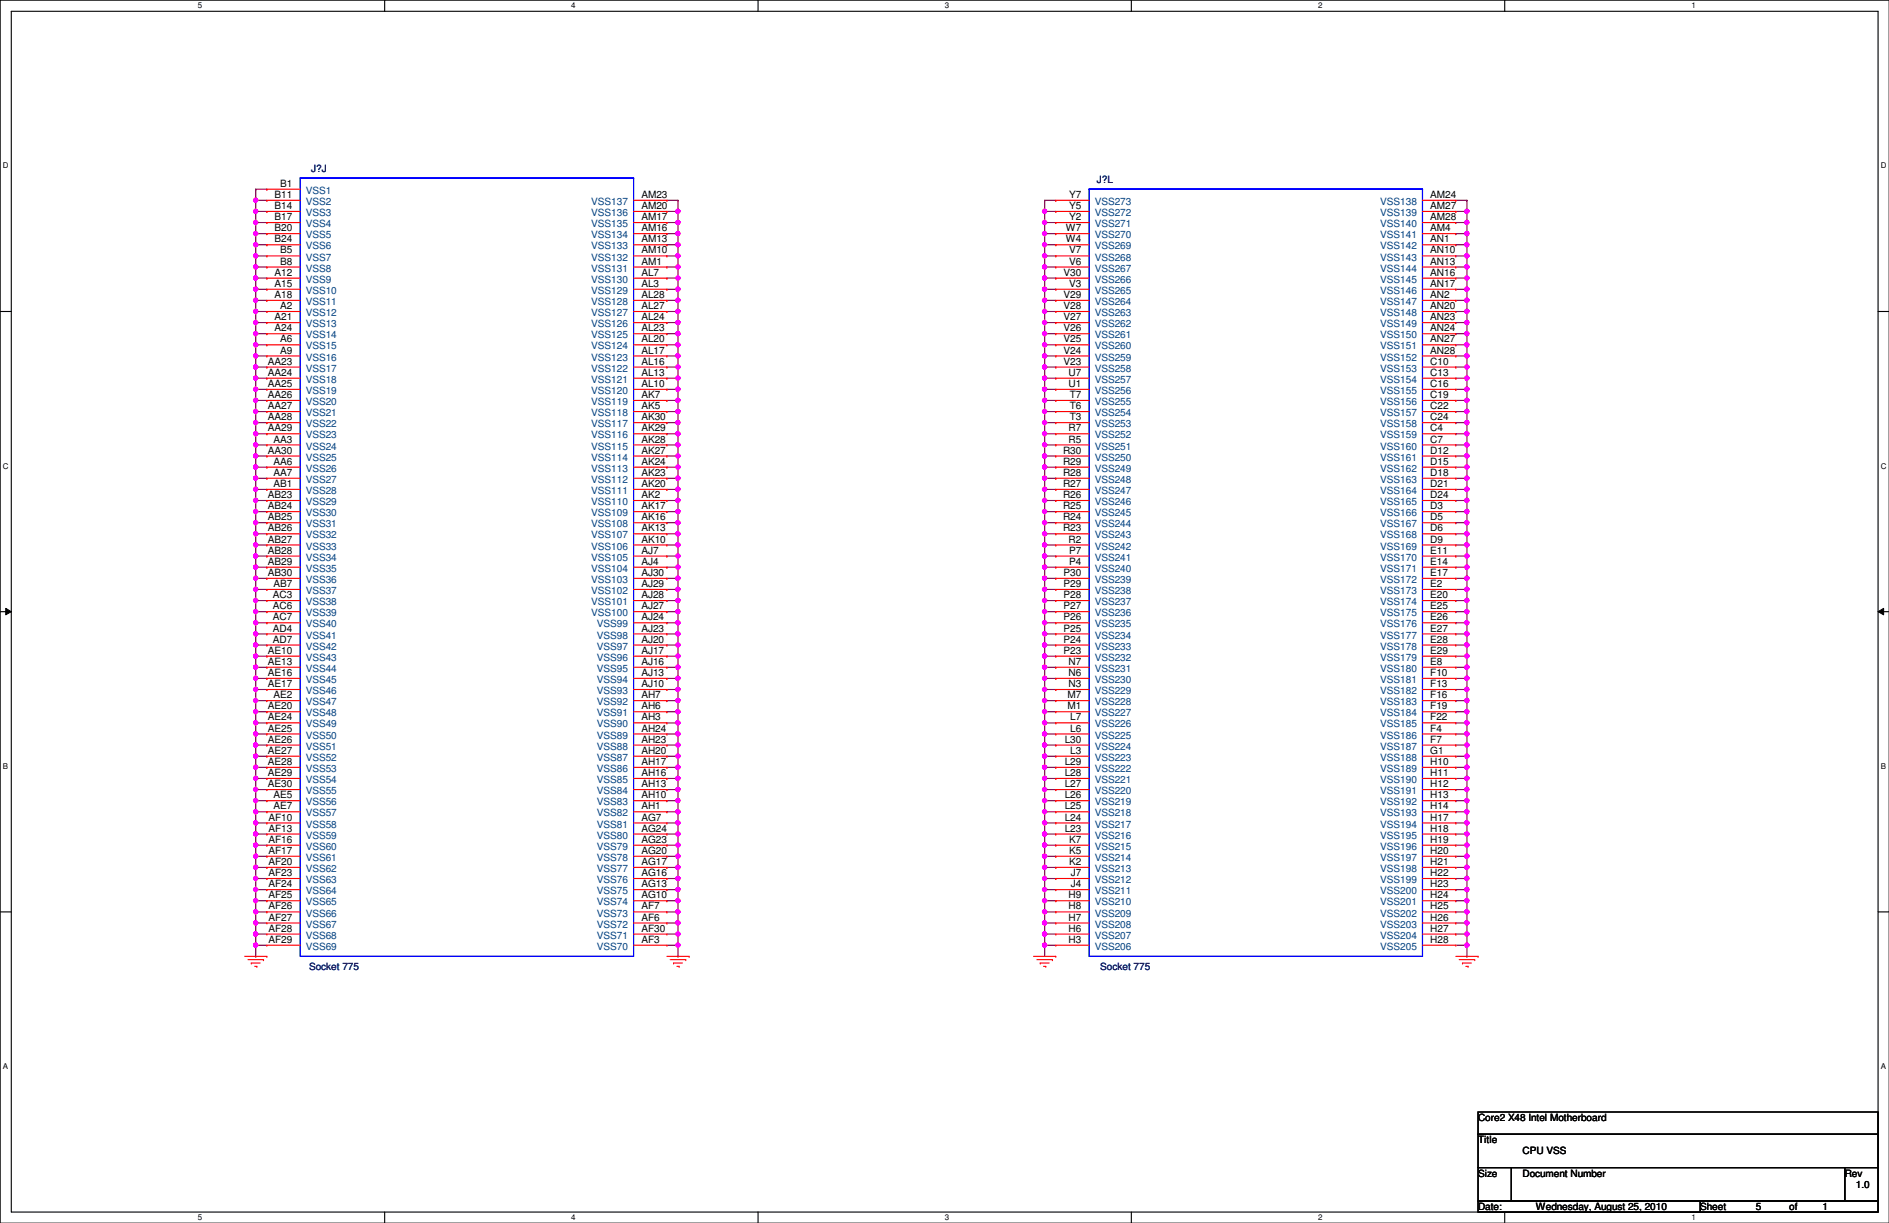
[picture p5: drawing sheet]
<svg xmlns="http://www.w3.org/2000/svg" width="432mm" height="279mm" viewBox="0 0 432 279" stroke-linecap="round" stroke-linejoin="round" font-family="sans-serif">
<defs><g id="words">
<g font-size="2.3" fill="#000080">
<text x="71.2" y="39.2">J?J</text>
<text x="250.7" y="41.7">J?L</text>
<text x="70.7" y="221.6">Socket 775</text>
<text x="251.5" y="221.6">Socket 775</text>
</g>
<g font-size="2.3">
<text x="62.8" y="45.2">B11</text>
<text x="62.8" y="47.8">B14</text>
<text x="64.1" y="42.7">B1</text>
<text x="146.6" y="47.8">AM20</text>
<text x="146.6" y="45.2">AM23</text>
<text x="244.4" y="45.2">Y7</text>
<text x="244.4" y="47.8">Y5</text>
<text x="326.9" y="47.8">AM27</text>
<text x="326.9" y="45.2">AM24</text>
<text x="62.8" y="50.3">B17</text>
<text x="62.8" y="52.8">B20</text>
<text x="146.6" y="52.8">AM16</text>
<text x="146.6" y="50.3">AM17</text>
<text x="243.6" y="52.8">W7</text>
<text x="244.4" y="50.3">Y2</text>
<text x="326.9" y="52.8">AM4</text>
<text x="326.9" y="50.3">AM28</text>
<text x="62.8" y="55.4">B24</text>
<text x="64.1" y="57.9">B5</text>
<text x="146.6" y="57.9">AM10</text>
<text x="146.6" y="55.4">AM13</text>
<text x="243.6" y="55.4">W4</text>
<text x="244.4" y="57.9">V7</text>
<text x="326.9" y="57.9">AN10</text>
<text x="326.9" y="55.4">AN1</text>
<text x="62.8" y="63">A12</text>
<text x="62.8" y="65.5">A15</text>
<text x="64.1" y="60.5">B8</text>
<text x="146.6" y="65.5">AL3</text>
<text x="146.6" y="63">AL7</text>
<text x="146.6" y="60.5">AM1</text>
<text x="243.1" y="63">V30</text>
<text x="244.4" y="60.5">V6</text>
<text x="244.4" y="65.5">V3</text>
<text x="326.9" y="65.5">AN17</text>
<text x="326.9" y="63">AN16</text>
<text x="326.9" y="60.5">AN13</text>
<text x="62.8" y="68.1">A18</text>
<text x="64.1" y="70.6">A2</text>
<text x="146.6" y="70.6">AL27</text>
<text x="146.6" y="68.1">AL28</text>
<text x="243.1" y="68.1">V29</text>
<text x="243.1" y="70.6">V28</text>
<text x="326.9" y="70.6">AN20</text>
<text x="326.9" y="68.1">AN2</text>
<text x="62.8" y="73.2">A21</text>
<text x="62.8" y="75.7">A24</text>
<text x="146.6" y="75.7">AL23</text>
<text x="146.6" y="73.2">AL24</text>
<text x="243.1" y="73.2">V27</text>
<text x="243.1" y="75.7">V26</text>
<text x="326.9" y="75.7">AN24</text>
<text x="326.9" y="73.2">AN23</text>
<text x="61.3" y="83.3">AA23</text>
<text x="64.1" y="78.2">A6</text>
<text x="64.1" y="80.8">A9</text>
<text x="146.6" y="83.3">AL16</text>
<text x="146.6" y="80.8">AL17</text>
<text x="146.6" y="78.2">AL20</text>
<text x="243.1" y="78.2">V25</text>
<text x="243.1" y="80.8">V24</text>
<text x="243.1" y="83.3">V23</text>
<text x="326.9" y="83.3">C10</text>
<text x="326.9" y="80.8">AN28</text>
<text x="326.9" y="78.2">AN27</text>
<text x="61.3" y="85.9">AA24</text>
<text x="61.3" y="88.4">AA25</text>
<text x="146.6" y="88.4">AL10</text>
<text x="146.6" y="85.9">AL13</text>
<text x="244.3" y="85.9">U7</text>
<text x="244.3" y="88.4">U1</text>
<text x="326.9" y="88.4">C16</text>
<text x="326.9" y="85.9">C13</text>
<text x="61.3" y="90.9">AA26</text>
<text x="61.3" y="93.5">AA27</text>
<text x="146.6" y="93.5">AK5</text>
<text x="146.6" y="90.9">AK7</text>
<text x="244.5" y="90.9">T7</text>
<text x="244.5" y="93.5">T6</text>
<text x="326.9" y="93.5">C22</text>
<text x="326.9" y="90.9">C19</text>
<text x="61.3" y="96">AA28</text>
<text x="61.3" y="98.6">AA29</text>
<text x="62.5" y="101.1">AA3</text>
<text x="146.6" y="101.1">AK28</text>
<text x="146.6" y="98.6">AK29</text>
<text x="146.6" y="96">AK30</text>
<text x="244.3" y="98.6">R7</text>
<text x="244.3" y="101.1">R5</text>
<text x="244.5" y="96">T3</text>
<text x="326.9" y="101.1">C7</text>
<text x="326.9" y="98.6">C4</text>
<text x="326.9" y="96">C24</text>
<text x="61.3" y="103.6">AA30</text>
<text x="62.5" y="106.2">AA6</text>
<text x="146.6" y="106.2">AK24</text>
<text x="146.6" y="103.6">AK27</text>
<text x="243" y="103.6">R30</text>
<text x="243" y="106.2">R29</text>
<text x="326.9" y="106.2">D15</text>
<text x="326.9" y="103.6">D12</text>
<text x="61.3" y="113.8">AB23</text>
<text x="62.5" y="108.7">AA7</text>
<text x="62.5" y="111.3">AB1</text>
<text x="146.6" y="113.8">AK2</text>
<text x="146.6" y="111.3">AK20</text>
<text x="146.6" y="108.7">AK23</text>
<text x="243" y="108.7">R28</text>
<text x="243" y="111.3">R27</text>
<text x="243" y="113.8">R26</text>
<text x="326.9" y="113.8">D24</text>
<text x="326.9" y="111.3">D21</text>
<text x="326.9" y="108.7">D18</text>
<text x="61.3" y="116.3">AB24</text>
<text x="61.3" y="118.9">AB25</text>
<text x="146.6" y="118.9">AK16</text>
<text x="146.6" y="116.3">AK17</text>
<text x="243" y="116.3">R25</text>
<text x="243" y="118.9">R24</text>
<text x="326.9" y="118.9">D5</text>
<text x="326.9" y="116.3">D3</text>
<text x="61.3" y="121.4">AB26</text>
<text x="61.3" y="124">AB27</text>
<text x="146.6" y="124">AK10</text>
<text x="146.6" y="121.4">AK13</text>
<text x="243" y="121.4">R23</text>
<text x="244.3" y="124">R2</text>
<text x="326.9" y="124">D9</text>
<text x="326.9" y="121.4">D6</text>
<text x="61.3" y="126.5">AB28</text>
<text x="61.3" y="129">AB29</text>
<text x="61.3" y="131.6">AB30</text>
<text x="146.6" y="131.6">AJ30</text>
<text x="146.6" y="129">AJ4</text>
<text x="146.6" y="126.5">AJ7</text>
<text x="243.1" y="131.6">P30</text>
<text x="244.4" y="126.5">P7</text>
<text x="244.4" y="129">P4</text>
<text x="326.9" y="131.6">E17</text>
<text x="326.9" y="129">E14</text>
<text x="326.9" y="126.5">E11</text>
<text x="62.4" y="136.7">AC3</text>
<text x="62.5" y="134.1">AB7</text>
<text x="146.6" y="136.7">AJ28</text>
<text x="146.6" y="134.1">AJ29</text>
<text x="243.1" y="134.1">P29</text>
<text x="243.1" y="136.7">P28</text>
<text x="326.9" y="136.7">E20</text>
<text x="326.9" y="134.1">E2</text>
<text x="62.4" y="139.2">AC6</text>
<text x="62.4" y="141.7">AC7</text>
<text x="146.6" y="141.7">AJ24</text>
<text x="146.6" y="139.2">AJ27</text>
<text x="243.1" y="139.2">P27</text>
<text x="243.1" y="141.7">P26</text>
<text x="326.9" y="141.7">E26</text>
<text x="326.9" y="139.2">E25</text>
<text x="61.3" y="149.4">AE10</text>
<text x="62.4" y="144.3">AD4</text>
<text x="62.4" y="146.8">AD7</text>
<text x="146.6" y="149.4">AJ17</text>
<text x="146.6" y="146.8">AJ20</text>
<text x="146.6" y="144.3">AJ23</text>
<text x="243.1" y="144.3">P25</text>
<text x="243.1" y="146.8">P24</text>
<text x="243.1" y="149.4">P23</text>
<text x="326.9" y="149.4">E29</text>
<text x="326.9" y="146.8">E28</text>
<text x="326.9" y="144.3">E27</text>
<text x="61.3" y="151.9">AE13</text>
<text x="61.3" y="154.4">AE16</text>
<text x="146.6" y="154.4">AJ13</text>
<text x="146.6" y="151.9">AJ16</text>
<text x="244.3" y="151.9">N7</text>
<text x="244.3" y="154.4">N6</text>
<text x="326.9" y="154.4">F10</text>
<text x="326.9" y="151.9">E8</text>
<text x="61.3" y="157">AE17</text>
<text x="62.5" y="159.5">AE2</text>
<text x="146.6" y="159.5">AH7</text>
<text x="146.6" y="157">AJ10</text>
<text x="244" y="159.5">M7</text>
<text x="244.3" y="157">N3</text>
<text x="326.9" y="159.5">F16</text>
<text x="326.9" y="157">F13</text>
<text x="61.3" y="162.1">AE20</text>
<text x="61.3" y="164.6">AE24</text>
<text x="61.3" y="167.1">AE25</text>
<text x="146.6" y="167.1">AH24</text>
<text x="146.6" y="164.6">AH3</text>
<text x="146.6" y="162.1">AH6</text>
<text x="244" y="162.1">M1</text>
<text x="244.6" y="164.6">L7</text>
<text x="244.6" y="167.1">L6</text>
<text x="326.9" y="167.1">F4</text>
<text x="326.9" y="164.6">F22</text>
<text x="326.9" y="162.1">F19</text>
<text x="61.3" y="169.7">AE26</text>
<text x="61.3" y="172.2">AE27</text>
<text x="146.6" y="172.2">AH20</text>
<text x="146.6" y="169.7">AH23</text>
<text x="243.4" y="169.7">L30</text>
<text x="244.6" y="172.2">L3</text>
<text x="326.9" y="172.2">G1</text>
<text x="326.9" y="169.7">F7</text>
<text x="61.3" y="174.8">AE28</text>
<text x="61.3" y="177.3">AE29</text>
<text x="61.3" y="179.8">AE30</text>
<text x="146.6" y="179.8">AH13</text>
<text x="146.6" y="177.3">AH16</text>
<text x="146.6" y="174.8">AH17</text>
<text x="243.4" y="174.8">L29</text>
<text x="243.4" y="177.3">L28</text>
<text x="243.4" y="179.8">L27</text>
<text x="326.9" y="179.8">H12</text>
<text x="326.9" y="177.3">H11</text>
<text x="326.9" y="174.8">H10</text>
<text x="62.5" y="182.4">AE5</text>
<text x="62.5" y="184.9">AE7</text>
<text x="146.6" y="184.9">AH1</text>
<text x="146.6" y="182.4">AH10</text>
<text x="243.4" y="182.4">L26</text>
<text x="243.4" y="184.9">L25</text>
<text x="326.9" y="184.9">H14</text>
<text x="326.9" y="182.4">H13</text>
<text x="61.4" y="187.5">AF10</text>
<text x="61.4" y="190">AF13</text>
<text x="146.6" y="190">AG24</text>
<text x="146.6" y="187.5">AG7</text>
<text x="243.4" y="187.5">L24</text>
<text x="243.4" y="190">L23</text>
<text x="326.9" y="190">H18</text>
<text x="326.9" y="187.5">H17</text>
<text x="61.4" y="192.5">AF16</text>
<text x="61.4" y="195.1">AF17</text>
<text x="61.4" y="197.6">AF20</text>
<text x="146.6" y="197.6">AG17</text>
<text x="146.6" y="195.1">AG20</text>
<text x="146.6" y="192.5">AG23</text>
<text x="244.4" y="192.5">K7</text>
<text x="244.4" y="195.1">K5</text>
<text x="244.4" y="197.6">K2</text>
<text x="326.9" y="197.6">H21</text>
<text x="326.9" y="195.1">H20</text>
<text x="326.9" y="192.5">H19</text>
<text x="61.4" y="200.2">AF23</text>
<text x="61.4" y="202.7">AF24</text>
<text x="146.6" y="202.7">AG13</text>
<text x="146.6" y="200.2">AG16</text>
<text x="244.8" y="200.2">J7</text>
<text x="244.8" y="202.7">J4</text>
<text x="326.9" y="202.7">H23</text>
<text x="326.9" y="200.2">H22</text>
<text x="61.4" y="205.2">AF25</text>
<text x="61.4" y="207.8">AF26</text>
<text x="146.6" y="207.8">AF7</text>
<text x="146.6" y="205.2">AG10</text>
<text x="244.3" y="205.2">H9</text>
<text x="244.3" y="207.8">H8</text>
<text x="326.9" y="207.8">H25</text>
<text x="326.9" y="205.2">H24</text>
<text x="61.4" y="210.3">AF27</text>
<text x="61.4" y="212.9">AF28</text>
<text x="61.4" y="215.4">AF29</text>
<text x="146.6" y="215.4">AF3</text>
<text x="146.6" y="212.9">AF30</text>
<text x="146.6" y="210.3">AF6</text>
<text x="244.3" y="210.3">H7</text>
<text x="244.3" y="212.9">H6</text>
<text x="244.3" y="215.4">H3</text>
<text x="326.9" y="215.4">H28</text>
<text x="326.9" y="212.9">H27</text>
<text x="326.9" y="210.3">H26</text>
<text x="337.9" y="256.1">Core2 X48 Intel Motherboard</text>
<text x="337.9" y="261.2">Title</text>
<text x="348" y="263.7">CPU VSS</text>
<text x="337.9" y="268.8">Size</text>
<text x="348" y="268.8">Document Number</text>
<text x="421.7" y="268.8">Rev</text>
<text x="424.2" y="271.4">1.0</text>
<text x="337.9" y="276.4">Date:</text>
<text x="351.1" y="276.4">Wednesday, August 25, 2010</text>
<text x="388.7" y="276.4">Sheet</text>
<text x="401.4" y="276.4">5</text>
<text x="409" y="276.4">of</text>
<text x="416.6" y="276.4">1</text>
</g>
<g font-size="2.3" fill="#004080">
<text x="69.9" y="44.3">VSS1</text>
<text x="69.9" y="46.8">VSS2</text>
<text x="135.2" y="46.8">VSS137</text>
<text x="250.2" y="46.8">VSS273</text>
<text x="315.5" y="46.8">VSS138</text>
<text x="69.9" y="49.4">VSS3</text>
<text x="69.9" y="51.9">VSS4</text>
<text x="135.2" y="51.9">VSS135</text>
<text x="135.2" y="49.4">VSS136</text>
<text x="250.2" y="49.4">VSS272</text>
<text x="250.2" y="51.9">VSS271</text>
<text x="315.5" y="51.9">VSS140</text>
<text x="315.5" y="49.4">VSS139</text>
<text x="69.9" y="54.4">VSS5</text>
<text x="69.9" y="57">VSS6</text>
<text x="69.9" y="59.5">VSS7</text>
<text x="135.2" y="59.5">VSS132</text>
<text x="135.2" y="57">VSS133</text>
<text x="135.2" y="54.4">VSS134</text>
<text x="250.2" y="54.4">VSS270</text>
<text x="250.2" y="57">VSS269</text>
<text x="250.2" y="59.5">VSS268</text>
<text x="315.5" y="59.5">VSS143</text>
<text x="315.5" y="57">VSS142</text>
<text x="315.5" y="54.4">VSS141</text>
<text x="69.9" y="62.1">VSS8</text>
<text x="69.9" y="64.6">VSS9</text>
<text x="135.2" y="64.6">VSS130</text>
<text x="135.2" y="62.1">VSS131</text>
<text x="250.2" y="62.1">VSS267</text>
<text x="250.2" y="64.6">VSS266</text>
<text x="315.5" y="64.6">VSS145</text>
<text x="315.5" y="62.1">VSS144</text>
<text x="69.9" y="67.1">VSS10</text>
<text x="69.9" y="69.7">VSS11</text>
<text x="135.2" y="69.7">VSS128</text>
<text x="135.2" y="67.1">VSS129</text>
<text x="250.2" y="67.1">VSS265</text>
<text x="250.2" y="69.7">VSS264</text>
<text x="315.5" y="69.7">VSS147</text>
<text x="315.5" y="67.1">VSS146</text>
<text x="69.9" y="72.2">VSS12</text>
<text x="69.9" y="74.8">VSS13</text>
<text x="69.9" y="77.3">VSS14</text>
<text x="135.2" y="77.3">VSS125</text>
<text x="135.2" y="74.8">VSS126</text>
<text x="135.2" y="72.2">VSS127</text>
<text x="250.2" y="72.2">VSS263</text>
<text x="250.2" y="74.8">VSS262</text>
<text x="250.2" y="77.3">VSS261</text>
<text x="315.5" y="77.3">VSS150</text>
<text x="315.5" y="74.8">VSS149</text>
<text x="315.5" y="72.2">VSS148</text>
<text x="69.9" y="79.8">VSS15</text>
<text x="69.9" y="82.4">VSS16</text>
<text x="135.2" y="82.4">VSS123</text>
<text x="135.2" y="79.8">VSS124</text>
<text x="250.2" y="79.8">VSS260</text>
<text x="250.2" y="82.4">VSS259</text>
<text x="315.5" y="82.4">VSS152</text>
<text x="315.5" y="79.8">VSS151</text>
<text x="69.9" y="84.9">VSS17</text>
<text x="69.9" y="87.5">VSS18</text>
<text x="135.2" y="87.5">VSS121</text>
<text x="135.2" y="84.9">VSS122</text>
<text x="250.2" y="84.9">VSS258</text>
<text x="250.2" y="87.5">VSS257</text>
<text x="315.5" y="87.5">VSS154</text>
<text x="315.5" y="84.9">VSS153</text>
<text x="69.9" y="90">VSS19</text>
<text x="69.9" y="92.5">VSS20</text>
<text x="69.9" y="95.1">VSS21</text>
<text x="135.2" y="95.1">VSS118</text>
<text x="135.2" y="92.5">VSS119</text>
<text x="135.2" y="90">VSS120</text>
<text x="250.2" y="90">VSS256</text>
<text x="250.2" y="92.5">VSS255</text>
<text x="250.2" y="95.1">VSS254</text>
<text x="315.5" y="95.1">VSS157</text>
<text x="315.5" y="92.5">VSS156</text>
<text x="315.5" y="90">VSS155</text>
<text x="69.9" y="97.6">VSS22</text>
<text x="69.9" y="100.2">VSS23</text>
<text x="135.2" y="100.2">VSS116</text>
<text x="135.2" y="97.6">VSS117</text>
<text x="250.2" y="97.6">VSS253</text>
<text x="250.2" y="100.2">VSS252</text>
<text x="315.5" y="100.2">VSS159</text>
<text x="315.5" y="97.6">VSS158</text>
<text x="69.9" y="102.7">VSS24</text>
<text x="69.9" y="105.2">VSS25</text>
<text x="69.9" y="107.8">VSS26</text>
<text x="135.2" y="107.8">VSS113</text>
<text x="135.2" y="105.2">VSS114</text>
<text x="135.2" y="102.7">VSS115</text>
<text x="250.2" y="102.7">VSS251</text>
<text x="250.2" y="105.2">VSS250</text>
<text x="250.2" y="107.8">VSS249</text>
<text x="315.5" y="107.8">VSS162</text>
<text x="315.5" y="105.2">VSS161</text>
<text x="315.5" y="102.7">VSS160</text>
<text x="69.9" y="110.3">VSS27</text>
<text x="69.9" y="112.9">VSS28</text>
<text x="135.2" y="112.9">VSS111</text>
<text x="135.2" y="110.3">VSS112</text>
<text x="250.2" y="110.3">VSS248</text>
<text x="250.2" y="112.9">VSS247</text>
<text x="315.5" y="112.9">VSS164</text>
<text x="315.5" y="110.3">VSS163</text>
<text x="69.9" y="115.4">VSS29</text>
<text x="69.9" y="117.9">VSS30</text>
<text x="135.2" y="117.9">VSS109</text>
<text x="135.2" y="115.4">VSS110</text>
<text x="250.2" y="115.4">VSS246</text>
<text x="250.2" y="117.9">VSS245</text>
<text x="315.5" y="117.9">VSS166</text>
<text x="315.5" y="115.4">VSS165</text>
<text x="69.9" y="120.5">VSS31</text>
<text x="69.9" y="123">VSS32</text>
<text x="69.9" y="125.6">VSS33</text>
<text x="135.2" y="125.6">VSS106</text>
<text x="135.2" y="123">VSS107</text>
<text x="135.2" y="120.5">VSS108</text>
<text x="250.2" y="120.5">VSS244</text>
<text x="250.2" y="123">VSS243</text>
<text x="250.2" y="125.6">VSS242</text>
<text x="315.5" y="125.6">VSS169</text>
<text x="315.5" y="123">VSS168</text>
<text x="315.5" y="120.5">VSS167</text>
<text x="69.9" y="128.1">VSS34</text>
<text x="69.9" y="130.6">VSS35</text>
<text x="135.2" y="130.6">VSS104</text>
<text x="135.2" y="128.1">VSS105</text>
<text x="250.2" y="128.1">VSS241</text>
<text x="250.2" y="130.6">VSS240</text>
<text x="315.5" y="130.6">VSS171</text>
<text x="315.5" y="128.1">VSS170</text>
<text x="69.9" y="133.2">VSS36</text>
<text x="69.9" y="135.7">VSS37</text>
<text x="135.2" y="135.7">VSS102</text>
<text x="135.2" y="133.2">VSS103</text>
<text x="250.2" y="133.2">VSS239</text>
<text x="250.2" y="135.7">VSS238</text>
<text x="315.5" y="135.7">VSS173</text>
<text x="315.5" y="133.2">VSS172</text>
<text x="69.9" y="138.3">VSS38</text>
<text x="69.9" y="140.8">VSS39</text>
<text x="69.9" y="143.3">VSS40</text>
<text x="135.2" y="140.8">VSS100</text>
<text x="135.2" y="138.3">VSS101</text>
<text x="136.4" y="143.3">VSS99</text>
<text x="250.2" y="138.3">VSS237</text>
<text x="250.2" y="140.8">VSS236</text>
<text x="250.2" y="143.3">VSS235</text>
<text x="315.5" y="143.3">VSS176</text>
<text x="315.5" y="140.8">VSS175</text>
<text x="315.5" y="138.3">VSS174</text>
<text x="69.9" y="145.9">VSS41</text>
<text x="69.9" y="148.4">VSS42</text>
<text x="136.4" y="148.4">VSS97</text>
<text x="136.4" y="145.9">VSS98</text>
<text x="250.2" y="145.9">VSS234</text>
<text x="250.2" y="148.4">VSS233</text>
<text x="315.5" y="148.4">VSS178</text>
<text x="315.5" y="145.9">VSS177</text>
<text x="69.9" y="151">VSS43</text>
<text x="69.9" y="153.5">VSS44</text>
<text x="136.4" y="153.5">VSS95</text>
<text x="136.4" y="151">VSS96</text>
<text x="250.2" y="151">VSS232</text>
<text x="250.2" y="153.5">VSS231</text>
<text x="315.5" y="153.5">VSS180</text>
<text x="315.5" y="151">VSS179</text>
<text x="69.9" y="156">VSS45</text>
<text x="69.9" y="158.6">VSS46</text>
<text x="69.9" y="161.1">VSS47</text>
<text x="136.4" y="161.1">VSS92</text>
<text x="136.4" y="158.6">VSS93</text>
<text x="136.4" y="156">VSS94</text>
<text x="250.2" y="156">VSS230</text>
<text x="250.2" y="158.6">VSS229</text>
<text x="250.2" y="161.1">VSS228</text>
<text x="315.5" y="161.1">VSS183</text>
<text x="315.5" y="158.6">VSS182</text>
<text x="315.5" y="156">VSS181</text>
<text x="69.9" y="163.7">VSS48</text>
<text x="69.9" y="166.2">VSS49</text>
<text x="136.4" y="166.2">VSS90</text>
<text x="136.4" y="163.7">VSS91</text>
<text x="250.2" y="163.7">VSS227</text>
<text x="250.2" y="166.2">VSS226</text>
<text x="315.5" y="166.2">VSS185</text>
<text x="315.5" y="163.7">VSS184</text>
<text x="69.9" y="168.7">VSS50</text>
<text x="69.9" y="171.3">VSS51</text>
<text x="69.9" y="173.8">VSS52</text>
<text x="136.4" y="173.8">VSS87</text>
<text x="136.4" y="171.3">VSS88</text>
<text x="136.4" y="168.7">VSS89</text>
<text x="250.2" y="168.7">VSS225</text>
<text x="250.2" y="171.3">VSS224</text>
<text x="250.2" y="173.8">VSS223</text>
<text x="315.5" y="173.8">VSS188</text>
<text x="315.5" y="171.3">VSS187</text>
<text x="315.5" y="168.7">VSS186</text>
<text x="69.9" y="176.4">VSS53</text>
<text x="69.9" y="178.9">VSS54</text>
<text x="136.4" y="178.9">VSS85</text>
<text x="136.4" y="176.4">VSS86</text>
<text x="250.2" y="176.4">VSS222</text>
<text x="250.2" y="178.9">VSS221</text>
<text x="315.5" y="178.9">VSS190</text>
<text x="315.5" y="176.4">VSS189</text>
<text x="69.9" y="181.4">VSS55</text>
<text x="69.9" y="184">VSS56</text>
<text x="136.4" y="184">VSS83</text>
<text x="136.4" y="181.4">VSS84</text>
<text x="250.2" y="181.4">VSS220</text>
<text x="250.2" y="184">VSS219</text>
<text x="315.5" y="184">VSS192</text>
<text x="315.5" y="181.4">VSS191</text>
<text x="69.9" y="186.5">VSS57</text>
<text x="69.9" y="189.1">VSS58</text>
<text x="69.9" y="191.6">VSS59</text>
<text x="136.4" y="191.6">VSS80</text>
<text x="136.4" y="189.1">VSS81</text>
<text x="136.4" y="186.5">VSS82</text>
<text x="250.2" y="186.5">VSS218</text>
<text x="250.2" y="189.1">VSS217</text>
<text x="250.2" y="191.6">VSS216</text>
<text x="315.5" y="191.6">VSS195</text>
<text x="315.5" y="189.1">VSS194</text>
<text x="315.5" y="186.5">VSS193</text>
<text x="69.9" y="194.1">VSS60</text>
<text x="69.9" y="196.7">VSS61</text>
<text x="136.4" y="196.7">VSS78</text>
<text x="136.4" y="194.1">VSS79</text>
<text x="250.2" y="194.1">VSS215</text>
<text x="250.2" y="196.7">VSS214</text>
<text x="315.5" y="196.7">VSS197</text>
<text x="315.5" y="194.1">VSS196</text>
<text x="69.9" y="199.2">VSS62</text>
<text x="69.9" y="201.8">VSS63</text>
<text x="136.4" y="201.8">VSS76</text>
<text x="136.4" y="199.2">VSS77</text>
<text x="250.2" y="199.2">VSS213</text>
<text x="250.2" y="201.8">VSS212</text>
<text x="315.5" y="201.8">VSS199</text>
<text x="315.5" y="199.2">VSS198</text>
<text x="69.9" y="204.3">VSS64</text>
<text x="69.9" y="206.8">VSS65</text>
<text x="69.9" y="209.4">VSS66</text>
<text x="136.4" y="209.4">VSS73</text>
<text x="136.4" y="206.8">VSS74</text>
<text x="136.4" y="204.3">VSS75</text>
<text x="250.2" y="204.3">VSS211</text>
<text x="250.2" y="206.8">VSS210</text>
<text x="250.2" y="209.4">VSS209</text>
<text x="315.5" y="209.4">VSS202</text>
<text x="315.5" y="206.8">VSS201</text>
<text x="315.5" y="204.3">VSS200</text>
<text x="69.9" y="211.9">VSS67</text>
<text x="69.9" y="214.5">VSS68</text>
<text x="136.4" y="214.5">VSS71</text>
<text x="136.4" y="211.9">VSS72</text>
<text x="250.2" y="211.9">VSS208</text>
<text x="250.2" y="214.5">VSS207</text>
<text x="315.5" y="214.5">VSS204</text>
<text x="315.5" y="211.9">VSS203</text>
<text x="69.9" y="217">VSS69</text>
<text x="136.4" y="217">VSS70</text>
<text x="250.2" y="217">VSS206</text>
<text x="315.5" y="217">VSS205</text>
</g>
<g font-size="1.8">
<text x="45.3" y="1.9">5</text>
<text x="130.6" y="1.9">4</text>
<text x="215.9" y="1.9">3</text>
<text x="301.3" y="1.9">2</text>
<text x="386.6" y="1.9">1</text>
<text x=".7" y="38.5">D</text>
<text x="429.9" y="38.5">D</text>
<text x=".7" y="107.1">C</text>
<text x="429.9" y="107.1">C</text>
<text x=".7" y="175.6">B</text>
<text x="429.9" y="175.6">B</text>
<text x=".7" y="244.2">A</text>
<text x="429.9" y="244.2">A</text>
<text x="45.3" y="278.8">5</text>
<text x="130.6" y="278.8">4</text>
<text x="215.9" y="278.8">3</text>
<text x="301.3" y="278.8">2</text>
<text x="386.6" y="278.8">1</text>
</g>
</g></defs>
<path d="M0 0h431.8v279.4h-431.8zM2.6 2.6h426.7v274.3h-426.7z" fill="none" stroke="#000" stroke-width=".25"/>
<g fill="#fff">
<path d="M45.3 .3h.9v2h-.9z"/>
<path d="M45.3 277.2h.9v1.9h-.9z"/>
</g>
<path d="M87.9 0v2.6M87.9 276.9v2.5" fill="none" stroke="#000" stroke-width=".25"/>
<g fill="#fff">
<path d="M130.6 .3h1v2h-1z"/>
<path d="M130.6 277.2h1v1.9h-1z"/>
</g>
<path d="M173.3 0v2.6M173.3 276.9v2.5" fill="none" stroke="#000" stroke-width=".25"/>
<g fill="#fff">
<path d="M215.9 .3h1v2h-1z"/>
<path d="M215.9 277.2h1v1.9h-1z"/>
</g>
<path d="M258.6 0v2.6M258.6 276.9v2.5" fill="none" stroke="#000" stroke-width=".25"/>
<g fill="#fff">
<path d="M301.3 .3h1v2h-1z"/>
<path d="M301.3 277.2h1v1.9h-1z"/>
</g>
<path d="M344 0v2.6M344 276.9v2.5" fill="none" stroke="#000" stroke-width=".25"/>
<g fill="#fff">
<path d="M386.6 .3h1v2h-1z"/>
<path d="M386.6 277.2h1v1.9h-1z"/>
<path d="M.7 36.9h1.2v2h-1.2z"/>
<path d="M429.9 36.9h1.3v2h-1.3z"/>
<path d="M.7 105.5h1.2v1.9h-1.2z"/>
<path d="M429.9 105.5h1.3v1.9h-1.3z"/>
</g>
<path d="M0 71.2h2.6M429.3 71.2h2.5" fill="none" stroke="#000" stroke-width=".25"/>
<g fill="#fff">
<path d="M.7 174h1.2v2h-1.2z"/>
<path d="M429.9 174h1.2v2h-1.2z"/>
</g>
<path d="M0 139.7h2.6M429.3 139.7h2.5" fill="none" stroke="#000" stroke-width=".25"/>
<path d="M1.3 139l1.3 .7-1.3 .8zM429.3 139.7l1.3-.7v1.5z" fill="#000"/>
<path d="M1.3 139l1.3 .7-1.3 .8zM429.3 139.7l1.3-.7v1.5z" fill="none" stroke="#000" stroke-width=".23"/>
<g fill="#fff">
<path d="M.7 242.6h1.2v2h-1.2z"/>
<path d="M429.9 242.6h1.2v2h-1.2z"/>
</g>
<path d="M0 208.3h2.6M429.3 208.3h2.5" fill="none" stroke="#000" stroke-width=".25"/>
<path d="M58.5 218.5h.1M58.5 215.9h.1M58.5 215.9v2.6M58.5 215.9h2.5M152.4 215.9h2.6M155 218.5h.1M155 215.9h.1M155 215.9v2.6" fill="none" stroke="#800040" stroke-width=".25"/>
<circle cx="155" cy="215.9" r=".49" fill="#f0f"/>
<circle cx="155" cy="215.9" r=".49" fill="none" stroke="#f0f" stroke-width=".25"/>
<path d="M332.8 215.9h2.5M335.3 218.5h.1M335.3 215.9h.1M335.3 215.9v2.6" fill="none" stroke="#800040" stroke-width=".25"/>
<circle cx="335.3" cy="215.9" r=".49" fill="#f0f"/>
<circle cx="335.3" cy="215.9" r=".49" fill="none" stroke="#f0f" stroke-width=".25"/>
<path d="M238.8 215.9h.1M238.8 215.9v2.6M335.3 210.9h.1M335.3 210.9v2.5" fill="none" stroke="#800040" stroke-width=".25"/>
<circle cx="335.3" cy="213.4" r=".49" fill="#f0f"/>
<circle cx="335.3" cy="213.4" r=".49" fill="none" stroke="#f0f" stroke-width=".25"/>
<circle cx="335.3" cy="210.8" r=".49" fill="#f0f"/>
<circle cx="335.3" cy="210.8" r=".49" fill="none" stroke="#f0f" stroke-width=".25"/>
<path d="M335.3 91.5h.1M335.3 91.5v2.5" fill="none" stroke="#800040" stroke-width=".25"/>
<circle cx="335.3" cy="91.5" r=".49" fill="#f0f"/>
<circle cx="335.3" cy="91.5" r=".49" fill="none" stroke="#f0f" stroke-width=".25"/>
<path d="M335.3 124.5h.1M335.3 124.5v2.5" fill="none" stroke="#800040" stroke-width=".25"/>
<circle cx="335.3" cy="124.5" r=".49" fill="#f0f"/>
<circle cx="335.3" cy="124.5" r=".49" fill="none" stroke="#f0f" stroke-width=".25"/>
<path d="M335.3 142.3h.1M335.3 142.3v2.5" fill="none" stroke="#800040" stroke-width=".25"/>
<circle cx="335.3" cy="142.3" r=".49" fill="#f0f"/>
<circle cx="335.3" cy="142.3" r=".49" fill="none" stroke="#f0f" stroke-width=".25"/>
<path d="M335.3 160.1h.1M335.3 160.1v2.5" fill="none" stroke="#800040" stroke-width=".25"/>
<circle cx="335.3" cy="160" r=".49" fill="#f0f"/>
<circle cx="335.3" cy="160" r=".49" fill="none" stroke="#f0f" stroke-width=".25"/>
<path d="M335.3 195.6h.1M335.3 195.6v2.6" fill="none" stroke="#800040" stroke-width=".25"/>
<circle cx="335.3" cy="195.6" r=".49" fill="#f0f"/>
<circle cx="335.3" cy="195.6" r=".49" fill="none" stroke="#f0f" stroke-width=".25"/>
<path d="M335.3 71.2h.1M335.3 71.2v2.5" fill="none" stroke="#800040" stroke-width=".25"/>
<circle cx="335.3" cy="71.1" r=".49" fill="#f0f"/>
<circle cx="335.3" cy="71.1" r=".49" fill="none" stroke="#f0f" stroke-width=".25"/>
<path d="M335.3 78.8h.1M335.3 78.8v2.5" fill="none" stroke="#800040" stroke-width=".25"/>
<circle cx="335.3" cy="78.8" r=".49" fill="#f0f"/>
<circle cx="335.3" cy="78.8" r=".49" fill="none" stroke="#f0f" stroke-width=".25"/>
<path d="M335.3 83.9h.1M335.3 83.9v2.5" fill="none" stroke="#800040" stroke-width=".25"/>
<circle cx="335.3" cy="83.8" r=".49" fill="#f0f"/>
<circle cx="335.3" cy="83.8" r=".49" fill="none" stroke="#f0f" stroke-width=".25"/>
<path d="M335.3 109.3h.1M335.3 109.3v2.5" fill="none" stroke="#800040" stroke-width=".25"/>
<circle cx="335.3" cy="109.2" r=".49" fill="#f0f"/>
<circle cx="335.3" cy="109.2" r=".49" fill="none" stroke="#f0f" stroke-width=".25"/>
<path d="M335.3 127h.1M335.3 127v2.6" fill="none" stroke="#800040" stroke-width=".25"/>
<circle cx="335.3" cy="127" r=".49" fill="#f0f"/>
<circle cx="335.3" cy="127" r=".49" fill="none" stroke="#f0f" stroke-width=".25"/>
<path d="M335.3 152.4h.1M335.3 152.4v2.6" fill="none" stroke="#800040" stroke-width=".25"/>
<circle cx="335.3" cy="152.4" r=".49" fill="#f0f"/>
<circle cx="335.3" cy="152.4" r=".49" fill="none" stroke="#f0f" stroke-width=".25"/>
<path d="M335.3 188h.1M335.3 188v2.5" fill="none" stroke="#800040" stroke-width=".25"/>
<circle cx="335.3" cy="188" r=".49" fill="#f0f"/>
<circle cx="335.3" cy="188" r=".49" fill="none" stroke="#f0f" stroke-width=".25"/>
<path d="M335.3 58.5h.1M335.3 58.5v2.5" fill="none" stroke="#800040" stroke-width=".25"/>
<circle cx="335.3" cy="58.4" r=".49" fill="#f0f"/>
<circle cx="335.3" cy="58.4" r=".49" fill="none" stroke="#f0f" stroke-width=".25"/>
<path d="M335.3 88.9h.1M335.3 88.9v2.6" fill="none" stroke="#800040" stroke-width=".25"/>
<circle cx="335.3" cy="88.9" r=".49" fill="#f0f"/>
<circle cx="335.3" cy="88.9" r=".49" fill="none" stroke="#f0f" stroke-width=".25"/>
<path d="M335.3 111.8h.1M335.3 111.8v2.5" fill="none" stroke="#800040" stroke-width=".25"/>
<circle cx="335.3" cy="111.8" r=".49" fill="#f0f"/>
<circle cx="335.3" cy="111.8" r=".49" fill="none" stroke="#f0f" stroke-width=".25"/>
<path d="M335.3 132.1h.1M335.3 132.1v2.6" fill="none" stroke="#800040" stroke-width=".25"/>
<circle cx="335.3" cy="132.1" r=".49" fill="#f0f"/>
<circle cx="335.3" cy="132.1" r=".49" fill="none" stroke="#f0f" stroke-width=".25"/>
<path d="M335.3 177.8h.1M335.3 177.8v2.6" fill="none" stroke="#800040" stroke-width=".25"/>
<circle cx="335.3" cy="177.8" r=".49" fill="#f0f"/>
<circle cx="335.3" cy="177.8" r=".49" fill="none" stroke="#f0f" stroke-width=".25"/>
<path d="M335.3 208.3h.1M335.3 208.3v2.6" fill="none" stroke="#800040" stroke-width=".25"/>
<circle cx="335.3" cy="208.3" r=".49" fill="#f0f"/>
<circle cx="335.3" cy="208.3" r=".49" fill="none" stroke="#f0f" stroke-width=".25"/>
<path d="M335.3 94h.1M335.3 94v2.6" fill="none" stroke="#800040" stroke-width=".25"/>
<circle cx="335.3" cy="94" r=".49" fill="#f0f"/>
<circle cx="335.3" cy="94" r=".49" fill="none" stroke="#f0f" stroke-width=".25"/>
<path d="M335.3 149.9h.1M335.3 149.9v2.5" fill="none" stroke="#800040" stroke-width=".25"/>
<circle cx="335.3" cy="149.9" r=".49" fill="#f0f"/>
<circle cx="335.3" cy="149.9" r=".49" fill="none" stroke="#f0f" stroke-width=".25"/>
<path d="M335.3 155h.1M335.3 155v2.5" fill="none" stroke="#800040" stroke-width=".25"/>
<circle cx="335.3" cy="155" r=".49" fill="#f0f"/>
<circle cx="335.3" cy="155" r=".49" fill="none" stroke="#f0f" stroke-width=".25"/>
<path d="M335.3 162.6h.1M335.3 162.6v2.5" fill="none" stroke="#800040" stroke-width=".25"/>
<circle cx="335.3" cy="162.6" r=".49" fill="#f0f"/>
<circle cx="335.3" cy="162.6" r=".49" fill="none" stroke="#f0f" stroke-width=".25"/>
<path d="M335.3 167.7h.1M335.3 167.7v2.5" fill="none" stroke="#800040" stroke-width=".25"/>
<circle cx="335.3" cy="167.7" r=".49" fill="#f0f"/>
<circle cx="335.3" cy="167.7" r=".49" fill="none" stroke="#f0f" stroke-width=".25"/>
<path d="M335.3 198.2h.1M335.3 198.2v2.5" fill="none" stroke="#800040" stroke-width=".25"/>
<circle cx="335.3" cy="198.1" r=".49" fill="#f0f"/>
<circle cx="335.3" cy="198.1" r=".49" fill="none" stroke="#f0f" stroke-width=".25"/>
<path d="M335.3 86.4h.1M335.3 86.4v2.5" fill="none" stroke="#800040" stroke-width=".25"/>
<circle cx="335.3" cy="86.4" r=".49" fill="#f0f"/>
<circle cx="335.3" cy="86.4" r=".49" fill="none" stroke="#f0f" stroke-width=".25"/>
<path d="M335.3 139.7h.1M335.3 139.7v2.6" fill="none" stroke="#800040" stroke-width=".25"/>
<circle cx="335.3" cy="139.7" r=".49" fill="#f0f"/>
<circle cx="335.3" cy="139.7" r=".49" fill="none" stroke="#f0f" stroke-width=".25"/>
<path d="M335.3 190.5h.1M335.3 190.5v2.6" fill="none" stroke="#800040" stroke-width=".25"/>
<circle cx="335.3" cy="190.5" r=".49" fill="#f0f"/>
<circle cx="335.3" cy="190.5" r=".49" fill="none" stroke="#f0f" stroke-width=".25"/>
<path d="M335.3 48.3h.1M335.3 48.3v2.5" fill="none" stroke="#800040" stroke-width=".25"/>
<circle cx="335.3" cy="48.3" r=".49" fill="#f0f"/>
<circle cx="335.3" cy="48.3" r=".49" fill="none" stroke="#f0f" stroke-width=".25"/>
<path d="M335.3 61h.1M335.3 61v2.5" fill="none" stroke="#800040" stroke-width=".25"/>
<circle cx="335.3" cy="61" r=".49" fill="#f0f"/>
<circle cx="335.3" cy="61" r=".49" fill="none" stroke="#f0f" stroke-width=".25"/>
<path d="M335.3 114.3h.1M335.3 114.3v2.6" fill="none" stroke="#800040" stroke-width=".25"/>
<circle cx="335.3" cy="114.3" r=".49" fill="#f0f"/>
<circle cx="335.3" cy="114.3" r=".49" fill="none" stroke="#f0f" stroke-width=".25"/>
<path d="M335.3 137.2h.1M335.3 137.2v2.5" fill="none" stroke="#800040" stroke-width=".25"/>
<circle cx="335.3" cy="137.2" r=".49" fill="#f0f"/>
<circle cx="335.3" cy="137.2" r=".49" fill="none" stroke="#f0f" stroke-width=".25"/>
<path d="M335.3 180.4h.1M335.3 180.4v2.5" fill="none" stroke="#800040" stroke-width=".25"/>
<circle cx="335.3" cy="180.4" r=".49" fill="#f0f"/>
<circle cx="335.3" cy="180.4" r=".49" fill="none" stroke="#f0f" stroke-width=".25"/>
<path d="M335.3 63.5h.1M335.3 63.5v2.6" fill="none" stroke="#800040" stroke-width=".25"/>
<circle cx="335.3" cy="63.5" r=".49" fill="#f0f"/>
<circle cx="335.3" cy="63.5" r=".49" fill="none" stroke="#f0f" stroke-width=".25"/>
<path d="M335.3 96.6h.1M335.3 96.6v2.5" fill="none" stroke="#800040" stroke-width=".25"/>
<circle cx="335.3" cy="96.5" r=".49" fill="#f0f"/>
<circle cx="335.3" cy="96.5" r=".49" fill="none" stroke="#f0f" stroke-width=".25"/>
<path d="M335.3 165.1h.1M335.3 165.1v2.6" fill="none" stroke="#800040" stroke-width=".25"/>
<circle cx="335.3" cy="165.1" r=".49" fill="#f0f"/>
<circle cx="335.3" cy="165.1" r=".49" fill="none" stroke="#f0f" stroke-width=".25"/>
<path d="M335.3 170.2h.1M335.3 170.2v2.6" fill="none" stroke="#800040" stroke-width=".25"/>
<circle cx="335.3" cy="170.2" r=".49" fill="#f0f"/>
<circle cx="335.3" cy="170.2" r=".49" fill="none" stroke="#f0f" stroke-width=".25"/>
<path d="M335.3 200.7h.1M335.3 200.7v2.5" fill="none" stroke="#800040" stroke-width=".25"/>
<circle cx="335.3" cy="200.7" r=".49" fill="#f0f"/>
<circle cx="335.3" cy="200.7" r=".49" fill="none" stroke="#f0f" stroke-width=".25"/>
<path d="M335.3 147.4h.1M335.3 147.4v2.5" fill="none" stroke="#800040" stroke-width=".25"/>
<circle cx="335.3" cy="147.3" r=".49" fill="#f0f"/>
<circle cx="335.3" cy="147.3" r=".49" fill="none" stroke="#f0f" stroke-width=".25"/>
<path d="M335.3 66.1h.1M335.3 66.1v2.5" fill="none" stroke="#800040" stroke-width=".25"/>
<circle cx="335.3" cy="66.1" r=".49" fill="#f0f"/>
<circle cx="335.3" cy="66.1" r=".49" fill="none" stroke="#f0f" stroke-width=".25"/>
<path d="M335.3 99.1h.1M335.3 99.1v2.5" fill="none" stroke="#800040" stroke-width=".25"/>
<circle cx="335.3" cy="99.1" r=".49" fill="#f0f"/>
<circle cx="335.3" cy="99.1" r=".49" fill="none" stroke="#f0f" stroke-width=".25"/>
<path d="M335.3 50.8h.1M335.3 50.8v2.6" fill="none" stroke="#800040" stroke-width=".25"/>
<circle cx="335.3" cy="50.8" r=".49" fill="#f0f"/>
<circle cx="335.3" cy="50.8" r=".49" fill="none" stroke="#f0f" stroke-width=".25"/>
<path d="M335.3 73.7h.1M335.3 73.7v2.5" fill="none" stroke="#800040" stroke-width=".25"/>
<circle cx="335.3" cy="73.7" r=".49" fill="#f0f"/>
<circle cx="335.3" cy="73.7" r=".49" fill="none" stroke="#f0f" stroke-width=".25"/>
<path d="M335.3 129.6h.1M335.3 129.6v2.5" fill="none" stroke="#800040" stroke-width=".25"/>
<circle cx="335.3" cy="129.6" r=".49" fill="#f0f"/>
<circle cx="335.3" cy="129.6" r=".49" fill="none" stroke="#f0f" stroke-width=".25"/>
<path d="M335.3 182.9h.1M335.3 182.9v2.6" fill="none" stroke="#800040" stroke-width=".25"/>
<circle cx="335.3" cy="182.9" r=".49" fill="#f0f"/>
<circle cx="335.3" cy="182.9" r=".49" fill="none" stroke="#f0f" stroke-width=".25"/>
<path d="M335.3 53.4h.1M335.3 53.4v2.5" fill="none" stroke="#800040" stroke-width=".25"/>
<circle cx="335.3" cy="53.4" r=".49" fill="#f0f"/>
<circle cx="335.3" cy="53.4" r=".49" fill="none" stroke="#f0f" stroke-width=".25"/>
<path d="M335.3 101.6h.1M335.3 101.6v2.6" fill="none" stroke="#800040" stroke-width=".25"/>
<circle cx="335.3" cy="101.6" r=".49" fill="#f0f"/>
<circle cx="335.3" cy="101.6" r=".49" fill="none" stroke="#f0f" stroke-width=".25"/>
<path d="M335.3 116.9h.1M335.3 116.9v2.5" fill="none" stroke="#800040" stroke-width=".25"/>
<circle cx="335.3" cy="116.9" r=".49" fill="#f0f"/>
<circle cx="335.3" cy="116.9" r=".49" fill="none" stroke="#f0f" stroke-width=".25"/>
<path d="M335.3 144.8h.1M335.3 144.8v2.6" fill="none" stroke="#800040" stroke-width=".25"/>
<circle cx="335.3" cy="144.8" r=".49" fill="#f0f"/>
<circle cx="335.3" cy="144.8" r=".49" fill="none" stroke="#f0f" stroke-width=".25"/>
<path d="M335.3 172.8h.1M335.3 172.8v2.5" fill="none" stroke="#800040" stroke-width=".25"/>
<circle cx="335.3" cy="172.7" r=".49" fill="#f0f"/>
<circle cx="335.3" cy="172.7" r=".49" fill="none" stroke="#f0f" stroke-width=".25"/>
<path d="M335.3 203.2h.1M335.3 203.2v2.6" fill="none" stroke="#800040" stroke-width=".25"/>
<circle cx="335.3" cy="203.2" r=".49" fill="#f0f"/>
<circle cx="335.3" cy="203.2" r=".49" fill="none" stroke="#f0f" stroke-width=".25"/>
<path d="M335.3 122h.1M335.3 122v2.5" fill="none" stroke="#800040" stroke-width=".25"/>
<circle cx="335.3" cy="121.9" r=".49" fill="#f0f"/>
<circle cx="335.3" cy="121.9" r=".49" fill="none" stroke="#f0f" stroke-width=".25"/>
<path d="M335.3 134.7h.1M335.3 134.7v2.5" fill="none" stroke="#800040" stroke-width=".25"/>
<circle cx="335.3" cy="134.6" r=".49" fill="#f0f"/>
<circle cx="335.3" cy="134.6" r=".49" fill="none" stroke="#f0f" stroke-width=".25"/>
<path d="M335.3 157.5h.1M335.3 157.5v2.6" fill="none" stroke="#800040" stroke-width=".25"/>
<circle cx="335.3" cy="157.5" r=".49" fill="#f0f"/>
<circle cx="335.3" cy="157.5" r=".49" fill="none" stroke="#f0f" stroke-width=".25"/>
<path d="M335.3 193.1h.1M335.3 193.1v2.5" fill="none" stroke="#800040" stroke-width=".25"/>
<circle cx="335.3" cy="193.1" r=".49" fill="#f0f"/>
<circle cx="335.3" cy="193.1" r=".49" fill="none" stroke="#f0f" stroke-width=".25"/>
<path d="M335.3 68.6h.1M335.3 68.6v2.6" fill="none" stroke="#800040" stroke-width=".25"/>
<circle cx="335.3" cy="68.6" r=".49" fill="#f0f"/>
<circle cx="335.3" cy="68.6" r=".49" fill="none" stroke="#f0f" stroke-width=".25"/>
<path d="M335.3 45.8h.1M335.3 45.8v2.5M335.3 76.2h.1M335.3 76.2v2.6" fill="none" stroke="#800040" stroke-width=".25"/>
<circle cx="335.3" cy="76.2" r=".49" fill="#f0f"/>
<circle cx="335.3" cy="76.2" r=".49" fill="none" stroke="#f0f" stroke-width=".25"/>
<path d="M335.3 81.3h.1M335.3 81.3v2.6" fill="none" stroke="#800040" stroke-width=".25"/>
<circle cx="335.3" cy="81.3" r=".49" fill="#f0f"/>
<circle cx="335.3" cy="81.3" r=".49" fill="none" stroke="#f0f" stroke-width=".25"/>
<path d="M335.3 106.7h.1M335.3 106.7v2.6" fill="none" stroke="#800040" stroke-width=".25"/>
<circle cx="335.3" cy="106.7" r=".49" fill="#f0f"/>
<circle cx="335.3" cy="106.7" r=".49" fill="none" stroke="#f0f" stroke-width=".25"/>
<path d="M335.3 185.5h.1M335.3 185.5v2.5" fill="none" stroke="#800040" stroke-width=".25"/>
<circle cx="335.3" cy="185.4" r=".49" fill="#f0f"/>
<circle cx="335.3" cy="185.4" r=".49" fill="none" stroke="#f0f" stroke-width=".25"/>
<path d="M335.3 55.9h.1M335.3 55.9v2.6" fill="none" stroke="#800040" stroke-width=".25"/>
<circle cx="335.3" cy="55.9" r=".49" fill="#f0f"/>
<circle cx="335.3" cy="55.9" r=".49" fill="none" stroke="#f0f" stroke-width=".25"/>
<path d="M335.3 104.2h.1M335.3 104.2v2.5" fill="none" stroke="#800040" stroke-width=".25"/>
<circle cx="335.3" cy="104.2" r=".49" fill="#f0f"/>
<circle cx="335.3" cy="104.2" r=".49" fill="none" stroke="#f0f" stroke-width=".25"/>
<path d="M335.3 119.4h.1M335.3 119.4v2.6" fill="none" stroke="#800040" stroke-width=".25"/>
<circle cx="335.3" cy="119.4" r=".49" fill="#f0f"/>
<circle cx="335.3" cy="119.4" r=".49" fill="none" stroke="#f0f" stroke-width=".25"/>
<path d="M335.3 175.3h.1M335.3 175.3v2.5" fill="none" stroke="#800040" stroke-width=".25"/>
<circle cx="335.3" cy="175.3" r=".49" fill="#f0f"/>
<circle cx="335.3" cy="175.3" r=".49" fill="none" stroke="#f0f" stroke-width=".25"/>
<path d="M335.3 205.8h.1M335.3 205.8v2.5" fill="none" stroke="#800040" stroke-width=".25"/>
<circle cx="335.3" cy="205.8" r=".49" fill="#f0f"/>
<circle cx="335.3" cy="205.8" r=".49" fill="none" stroke="#f0f" stroke-width=".25"/>
<g fill="none" stroke="#800040" stroke-width=".25">
<path d="M332.8 58.5h.1M332.8 48.3h.1M332.8 50.8h.1M332.8 53.4h.1M332.8 55.9h.1M332.8 45.8h.1M332.8 58.5h2.5M332.8 48.3h2.5M332.8 50.8h2.5M332.8 53.4h2.5M332.8 55.9h2.5M332.8 45.8h2.5"/>
<path d="M332.8 71.2h.1M332.8 73.7h.1M332.8 78.8h.1M332.8 61h.1M332.8 63.5h.1M332.8 66.1h.1M332.8 68.6h.1M332.8 76.2h.1M332.8 71.2h2.5M332.8 73.7h2.5M332.8 78.8h2.5M332.8 61h2.5"/>
<path d="M332.8 63.5h2.5M332.8 66.1h2.5M332.8 68.6h2.5M332.8 76.2h2.5M332.8 91.5h.1M332.8 94h.1M332.8 81.3h.1M332.8 83.9h.1M332.8 86.4h.1M332.8 88.9h.1M332.8 96.6h.1M332.8 99.1h.1"/>
<path d="M332.8 91.5h2.5M332.8 94h2.5M332.8 81.3h2.5M332.8 83.9h2.5M332.8 86.4h2.5M332.8 88.9h2.5M332.8 96.6h2.5M332.8 99.1h2.5M332.8 109.3h.1M332.8 111.8h.1M332.8 114.3h.1M332.8 116.9h.1"/>
<path d="M332.8 101.6h.1M332.8 104.2h.1M332.8 119.4h.1M332.8 106.7h.1M332.8 109.3h2.5M332.8 111.8h2.5M332.8 114.3h2.5M332.8 116.9h2.5M332.8 101.6h2.5M332.8 104.2h2.5M332.8 119.4h2.5M332.8 106.7h2.5"/>
<path d="M332.8 124.5h.1M332.8 127h.1M332.8 129.6h.1M332.8 132.1h.1M332.8 134.7h.1M332.8 139.7h.1M332.8 137.2h.1M332.8 122h.1M332.8 124.5h2.5M332.8 127h2.5M332.8 129.6h2.5M332.8 132.1h2.5"/>
<path d="M332.8 134.7h2.5M332.8 139.7h2.5M332.8 137.2h2.5M332.8 122h2.5M332.8 142.3h.1M332.8 144.8h.1M332.8 152.4h.1M332.8 155h.1M332.8 149.9h.1M332.8 157.5h.1M332.8 147.4h.1M332.8 142.3h2.5"/>
<path d="M332.8 144.8h2.5M332.8 152.4h2.5M332.8 155h2.5M332.8 149.9h2.5M332.8 157.5h2.5M332.8 147.4h2.5M238.8 170.2h.1M238.8 170.2v2.6M332.8 160.1h.1M332.8 162.6h.1M332.8 177.8h.1M332.8 165.1h.1"/>
<path d="M332.8 167.7h.1M332.8 170.2h.1M332.8 172.8h.1M332.8 175.3h.1M332.8 160.1h2.5M332.8 162.6h2.5M332.8 177.8h2.5M332.8 165.1h2.5M332.8 167.7h2.5M332.8 170.2h2.5M332.8 172.8h2.5M332.8 175.3h2.5"/>
<path d="M332.8 195.6h.1M332.8 198.2h.1M332.8 188h.1M332.8 190.5h.1M332.8 180.4h.1M332.8 193.1h.1M332.8 182.9h.1M332.8 185.5h.1M332.8 195.6h2.5M332.8 198.2h2.5M332.8 188h2.5M332.8 190.5h2.5"/>
<path d="M332.8 180.4h2.5M332.8 193.1h2.5M332.8 182.9h2.5M332.8 185.5h2.5M332.8 210.9h.1M332.8 213.4h.1M332.8 208.3h.1M332.8 200.7h.1M332.8 203.2h.1M332.8 205.8h.1M332.8 210.9h2.5M332.8 213.4h2.5"/>
<path d="M332.8 208.3h2.5M332.8 200.7h2.5M332.8 203.2h2.5M332.8 205.8h2.5M335.3 213.4h.1M335.3 213.4v2.5"/>
</g>
<circle cx="238.8" cy="170.2" r=".49" fill="#f0f"/>
<circle cx="238.8" cy="170.2" r=".49" fill="none" stroke="#f0f" stroke-width=".25"/>
<path d="M238.8 165.1h.1M238.8 165.1v2.6" fill="none" stroke="#800040" stroke-width=".25"/>
<circle cx="238.8" cy="165.1" r=".49" fill="#f0f"/>
<circle cx="238.8" cy="165.1" r=".49" fill="none" stroke="#f0f" stroke-width=".25"/>
<path d="M238.8 81.3h.1M238.8 81.3v2.6" fill="none" stroke="#800040" stroke-width=".25"/>
<circle cx="238.8" cy="81.3" r=".49" fill="#f0f"/>
<circle cx="238.8" cy="81.3" r=".49" fill="none" stroke="#f0f" stroke-width=".25"/>
<path d="M238.8 61h.1M238.8 61v2.5" fill="none" stroke="#800040" stroke-width=".25"/>
<circle cx="238.8" cy="61" r=".49" fill="#f0f"/>
<circle cx="238.8" cy="61" r=".49" fill="none" stroke="#f0f" stroke-width=".25"/>
<path d="M238.8 48.3h.1M238.8 48.3v2.5" fill="none" stroke="#800040" stroke-width=".25"/>
<circle cx="238.8" cy="48.3" r=".49" fill="#f0f"/>
<circle cx="238.8" cy="48.3" r=".49" fill="none" stroke="#f0f" stroke-width=".25"/>
<path d="M238.8 180.4h.1M238.8 180.4v2.5" fill="none" stroke="#800040" stroke-width=".25"/>
<circle cx="238.8" cy="180.4" r=".49" fill="#f0f"/>
<circle cx="238.8" cy="180.4" r=".49" fill="none" stroke="#f0f" stroke-width=".25"/>
<path d="M238.8 109.3h.1M238.8 109.3v2.5" fill="none" stroke="#800040" stroke-width=".25"/>
<circle cx="238.8" cy="109.2" r=".49" fill="#f0f"/>
<circle cx="238.8" cy="109.2" r=".49" fill="none" stroke="#f0f" stroke-width=".25"/>
<path d="M238.8 96.6h.1M238.8 96.6v2.5" fill="none" stroke="#800040" stroke-width=".25"/>
<circle cx="238.8" cy="96.5" r=".49" fill="#f0f"/>
<circle cx="238.8" cy="96.5" r=".49" fill="none" stroke="#f0f" stroke-width=".25"/>
<path d="M238.8 91.5h.1M238.8 91.5v2.5" fill="none" stroke="#800040" stroke-width=".25"/>
<circle cx="238.8" cy="91.5" r=".49" fill="#f0f"/>
<circle cx="238.8" cy="91.5" r=".49" fill="none" stroke="#f0f" stroke-width=".25"/>
<path d="M238.8 71.2h.1M238.8 71.2v2.5" fill="none" stroke="#800040" stroke-width=".25"/>
<circle cx="238.8" cy="71.1" r=".49" fill="#f0f"/>
<circle cx="238.8" cy="71.1" r=".49" fill="none" stroke="#f0f" stroke-width=".25"/>
<path d="M238.8 195.6h.1M238.8 195.6v2.6" fill="none" stroke="#800040" stroke-width=".25"/>
<circle cx="238.8" cy="195.6" r=".49" fill="#f0f"/>
<circle cx="238.8" cy="195.6" r=".49" fill="none" stroke="#f0f" stroke-width=".25"/>
<path d="M238.8 190.5h.1M238.8 190.5v2.6" fill="none" stroke="#800040" stroke-width=".25"/>
<circle cx="238.8" cy="190.5" r=".49" fill="#f0f"/>
<circle cx="238.8" cy="190.5" r=".49" fill="none" stroke="#f0f" stroke-width=".25"/>
<path d="M238.8 137.2h.1M238.8 137.2v2.5" fill="none" stroke="#800040" stroke-width=".25"/>
<circle cx="238.8" cy="137.2" r=".49" fill="#f0f"/>
<circle cx="238.8" cy="137.2" r=".49" fill="none" stroke="#f0f" stroke-width=".25"/>
<path d="M238.8 124.5h.1M238.8 124.5v2.5" fill="none" stroke="#800040" stroke-width=".25"/>
<circle cx="238.8" cy="124.5" r=".49" fill="#f0f"/>
<circle cx="238.8" cy="124.5" r=".49" fill="none" stroke="#f0f" stroke-width=".25"/>
<path d="M238.8 205.8h.1M238.8 205.8v2.5" fill="none" stroke="#800040" stroke-width=".25"/>
<circle cx="238.8" cy="205.8" r=".49" fill="#f0f"/>
<circle cx="238.8" cy="205.8" r=".49" fill="none" stroke="#f0f" stroke-width=".25"/>
<path d="M238.8 152.4h.1M238.8 152.4v2.6" fill="none" stroke="#800040" stroke-width=".25"/>
<circle cx="238.8" cy="152.4" r=".49" fill="#f0f"/>
<circle cx="238.8" cy="152.4" r=".49" fill="none" stroke="#f0f" stroke-width=".25"/>
<path d="M238.8 162.6h.1M238.8 162.6v2.5" fill="none" stroke="#800040" stroke-width=".25"/>
<circle cx="238.8" cy="162.6" r=".49" fill="#f0f"/>
<circle cx="238.8" cy="162.6" r=".49" fill="none" stroke="#f0f" stroke-width=".25"/>
<path d="M238.8 78.8h.1M238.8 78.8v2.5" fill="none" stroke="#800040" stroke-width=".25"/>
<circle cx="238.8" cy="78.8" r=".49" fill="#f0f"/>
<circle cx="238.8" cy="78.8" r=".49" fill="none" stroke="#f0f" stroke-width=".25"/>
<path d="M238.8 58.5h.1M238.8 58.5v2.5" fill="none" stroke="#800040" stroke-width=".25"/>
<circle cx="238.8" cy="58.4" r=".49" fill="#f0f"/>
<circle cx="238.8" cy="58.4" r=".49" fill="none" stroke="#f0f" stroke-width=".25"/>
<path d="M238.8 45.8h.1M238.8 45.8v2.5M238.8 177.8h.1M238.8 177.8v2.6" fill="none" stroke="#800040" stroke-width=".25"/>
<circle cx="238.8" cy="177.8" r=".49" fill="#f0f"/>
<circle cx="238.8" cy="177.8" r=".49" fill="none" stroke="#f0f" stroke-width=".25"/>
<path d="M238.8 106.7h.1M238.8 106.7v2.6" fill="none" stroke="#800040" stroke-width=".25"/>
<circle cx="238.8" cy="106.7" r=".49" fill="#f0f"/>
<circle cx="238.8" cy="106.7" r=".49" fill="none" stroke="#f0f" stroke-width=".25"/>
<path d="M238.8 94h.1M238.8 94v2.6" fill="none" stroke="#800040" stroke-width=".25"/>
<circle cx="238.8" cy="94" r=".49" fill="#f0f"/>
<circle cx="238.8" cy="94" r=".49" fill="none" stroke="#f0f" stroke-width=".25"/>
<path d="M238.8 88.9h.1M238.8 88.9v2.6" fill="none" stroke="#800040" stroke-width=".25"/>
<circle cx="238.8" cy="88.9" r=".49" fill="#f0f"/>
<circle cx="238.8" cy="88.9" r=".49" fill="none" stroke="#f0f" stroke-width=".25"/>
<path d="M238.8 76.2h.1M238.8 76.2v2.6" fill="none" stroke="#800040" stroke-width=".25"/>
<circle cx="238.8" cy="76.2" r=".49" fill="#f0f"/>
<circle cx="238.8" cy="76.2" r=".49" fill="none" stroke="#f0f" stroke-width=".25"/>
<path d="M238.8 68.6h.1M238.8 68.6v2.6" fill="none" stroke="#800040" stroke-width=".25"/>
<circle cx="238.8" cy="68.6" r=".49" fill="#f0f"/>
<circle cx="238.8" cy="68.6" r=".49" fill="none" stroke="#f0f" stroke-width=".25"/>
<path d="M238.8 188h.1M238.8 188v2.5" fill="none" stroke="#800040" stroke-width=".25"/>
<circle cx="238.8" cy="188" r=".49" fill="#f0f"/>
<circle cx="238.8" cy="188" r=".49" fill="none" stroke="#f0f" stroke-width=".25"/>
<path d="M238.8 134.7h.1M238.8 134.7v2.5" fill="none" stroke="#800040" stroke-width=".25"/>
<circle cx="238.8" cy="134.6" r=".49" fill="#f0f"/>
<circle cx="238.8" cy="134.6" r=".49" fill="none" stroke="#f0f" stroke-width=".25"/>
<path d="M238.8 122h.1M238.8 122v2.5" fill="none" stroke="#800040" stroke-width=".25"/>
<circle cx="238.8" cy="121.9" r=".49" fill="#f0f"/>
<circle cx="238.8" cy="121.9" r=".49" fill="none" stroke="#f0f" stroke-width=".25"/>
<path d="M238.8 116.9h.1M238.8 116.9v2.5" fill="none" stroke="#800040" stroke-width=".25"/>
<circle cx="238.8" cy="116.9" r=".49" fill="#f0f"/>
<circle cx="238.8" cy="116.9" r=".49" fill="none" stroke="#f0f" stroke-width=".25"/>
<path d="M238.8 203.2h.1M238.8 203.2v2.6" fill="none" stroke="#800040" stroke-width=".25"/>
<circle cx="238.8" cy="203.2" r=".49" fill="#f0f"/>
<circle cx="238.8" cy="203.2" r=".49" fill="none" stroke="#f0f" stroke-width=".25"/>
<path d="M238.8 149.9h.1M238.8 149.9v2.5" fill="none" stroke="#800040" stroke-width=".25"/>
<circle cx="238.8" cy="149.9" r=".49" fill="#f0f"/>
<circle cx="238.8" cy="149.9" r=".49" fill="none" stroke="#f0f" stroke-width=".25"/>
<path d="M238.8 160.1h.1M238.8 160.1v2.5" fill="none" stroke="#800040" stroke-width=".25"/>
<circle cx="238.8" cy="160" r=".49" fill="#f0f"/>
<circle cx="238.8" cy="160" r=".49" fill="none" stroke="#f0f" stroke-width=".25"/>
<path d="M238.8 55.9h.1M238.8 55.9v2.6" fill="none" stroke="#800040" stroke-width=".25"/>
<circle cx="238.8" cy="55.9" r=".49" fill="#f0f"/>
<circle cx="238.8" cy="55.9" r=".49" fill="none" stroke="#f0f" stroke-width=".25"/>
<path d="M238.8 175.3h.1M238.8 175.3v2.5" fill="none" stroke="#800040" stroke-width=".25"/>
<circle cx="238.8" cy="175.3" r=".49" fill="#f0f"/>
<circle cx="238.8" cy="175.3" r=".49" fill="none" stroke="#f0f" stroke-width=".25"/>
<path d="M238.8 104.2h.1M238.8 104.2v2.5" fill="none" stroke="#800040" stroke-width=".25"/>
<circle cx="238.8" cy="104.2" r=".49" fill="#f0f"/>
<circle cx="238.8" cy="104.2" r=".49" fill="none" stroke="#f0f" stroke-width=".25"/>
<path d="M238.8 86.4h.1M238.8 86.4v2.5" fill="none" stroke="#800040" stroke-width=".25"/>
<circle cx="238.8" cy="86.4" r=".49" fill="#f0f"/>
<circle cx="238.8" cy="86.4" r=".49" fill="none" stroke="#f0f" stroke-width=".25"/>
<path d="M238.8 73.7h.1M238.8 73.7v2.5" fill="none" stroke="#800040" stroke-width=".25"/>
<circle cx="238.8" cy="73.7" r=".49" fill="#f0f"/>
<circle cx="238.8" cy="73.7" r=".49" fill="none" stroke="#f0f" stroke-width=".25"/>
<path d="M238.8 66.1h.1M238.8 66.1v2.5" fill="none" stroke="#800040" stroke-width=".25"/>
<circle cx="238.8" cy="66.1" r=".49" fill="#f0f"/>
<circle cx="238.8" cy="66.1" r=".49" fill="none" stroke="#f0f" stroke-width=".25"/>
<path d="M238.8 185.5h.1M238.8 185.5v2.5" fill="none" stroke="#800040" stroke-width=".25"/>
<circle cx="238.8" cy="185.4" r=".49" fill="#f0f"/>
<circle cx="238.8" cy="185.4" r=".49" fill="none" stroke="#f0f" stroke-width=".25"/>
<path d="M238.8 132.1h.1M238.8 132.1v2.6" fill="none" stroke="#800040" stroke-width=".25"/>
<circle cx="238.8" cy="132.1" r=".49" fill="#f0f"/>
<circle cx="238.8" cy="132.1" r=".49" fill="none" stroke="#f0f" stroke-width=".25"/>
<path d="M238.8 119.4h.1M238.8 119.4v2.6" fill="none" stroke="#800040" stroke-width=".25"/>
<circle cx="238.8" cy="119.4" r=".49" fill="#f0f"/>
<circle cx="238.8" cy="119.4" r=".49" fill="none" stroke="#f0f" stroke-width=".25"/>
<path d="M238.8 114.3h.1M238.8 114.3v2.6" fill="none" stroke="#800040" stroke-width=".25"/>
<circle cx="238.8" cy="114.3" r=".49" fill="#f0f"/>
<circle cx="238.8" cy="114.3" r=".49" fill="none" stroke="#f0f" stroke-width=".25"/>
<path d="M238.8 101.6h.1M238.8 101.6v2.6" fill="none" stroke="#800040" stroke-width=".25"/>
<circle cx="238.8" cy="101.6" r=".49" fill="#f0f"/>
<circle cx="238.8" cy="101.6" r=".49" fill="none" stroke="#f0f" stroke-width=".25"/>
<path d="M238.8 200.7h.1M238.8 200.7v2.5" fill="none" stroke="#800040" stroke-width=".25"/>
<circle cx="238.8" cy="200.7" r=".49" fill="#f0f"/>
<circle cx="238.8" cy="200.7" r=".49" fill="none" stroke="#f0f" stroke-width=".25"/>
<path d="M238.8 147.4h.1M238.8 147.4v2.5" fill="none" stroke="#800040" stroke-width=".25"/>
<circle cx="238.8" cy="147.3" r=".49" fill="#f0f"/>
<circle cx="238.8" cy="147.3" r=".49" fill="none" stroke="#f0f" stroke-width=".25"/>
<path d="M238.8 142.3h.1M238.8 142.3v2.5" fill="none" stroke="#800040" stroke-width=".25"/>
<circle cx="238.8" cy="142.3" r=".49" fill="#f0f"/>
<circle cx="238.8" cy="142.3" r=".49" fill="none" stroke="#f0f" stroke-width=".25"/>
<path d="M238.8 157.5h.1M238.8 157.5v2.6" fill="none" stroke="#800040" stroke-width=".25"/>
<circle cx="238.8" cy="157.5" r=".49" fill="#f0f"/>
<circle cx="238.8" cy="157.5" r=".49" fill="none" stroke="#f0f" stroke-width=".25"/>
<path d="M238.8 53.4h.1M238.8 53.4v2.5" fill="none" stroke="#800040" stroke-width=".25"/>
<circle cx="238.8" cy="53.4" r=".49" fill="#f0f"/>
<circle cx="238.8" cy="53.4" r=".49" fill="none" stroke="#f0f" stroke-width=".25"/>
<path d="M238.8 172.8h.1M238.8 172.8v2.5" fill="none" stroke="#800040" stroke-width=".25"/>
<circle cx="238.8" cy="172.7" r=".49" fill="#f0f"/>
<circle cx="238.8" cy="172.7" r=".49" fill="none" stroke="#f0f" stroke-width=".25"/>
<path d="M238.8 167.7h.1M238.8 167.7v2.5" fill="none" stroke="#800040" stroke-width=".25"/>
<circle cx="238.8" cy="167.7" r=".49" fill="#f0f"/>
<circle cx="238.8" cy="167.7" r=".49" fill="none" stroke="#f0f" stroke-width=".25"/>
<path d="M238.8 83.9h.1M238.8 83.9v2.5" fill="none" stroke="#800040" stroke-width=".25"/>
<circle cx="238.8" cy="83.8" r=".49" fill="#f0f"/>
<circle cx="238.8" cy="83.8" r=".49" fill="none" stroke="#f0f" stroke-width=".25"/>
<path d="M238.8 63.5h.1M238.8 63.5v2.6" fill="none" stroke="#800040" stroke-width=".25"/>
<circle cx="238.8" cy="63.5" r=".49" fill="#f0f"/>
<circle cx="238.8" cy="63.5" r=".49" fill="none" stroke="#f0f" stroke-width=".25"/>
<path d="M238.8 50.8h.1M238.8 50.8v2.6" fill="none" stroke="#800040" stroke-width=".25"/>
<circle cx="238.8" cy="50.8" r=".49" fill="#f0f"/>
<circle cx="238.8" cy="50.8" r=".49" fill="none" stroke="#f0f" stroke-width=".25"/>
<path d="M238.8 182.9h.1M238.8 182.9v2.6" fill="none" stroke="#800040" stroke-width=".25"/>
<circle cx="238.8" cy="182.9" r=".49" fill="#f0f"/>
<circle cx="238.8" cy="182.9" r=".49" fill="none" stroke="#f0f" stroke-width=".25"/>
<path d="M238.8 129.6h.1M238.8 129.6v2.5" fill="none" stroke="#800040" stroke-width=".25"/>
<circle cx="238.8" cy="129.6" r=".49" fill="#f0f"/>
<circle cx="238.8" cy="129.6" r=".49" fill="none" stroke="#f0f" stroke-width=".25"/>
<path d="M238.8 111.8h.1M238.8 111.8v2.5" fill="none" stroke="#800040" stroke-width=".25"/>
<circle cx="238.8" cy="111.8" r=".49" fill="#f0f"/>
<circle cx="238.8" cy="111.8" r=".49" fill="none" stroke="#f0f" stroke-width=".25"/>
<path d="M238.8 99.1h.1M238.8 99.1v2.5" fill="none" stroke="#800040" stroke-width=".25"/>
<circle cx="238.8" cy="99.1" r=".49" fill="#f0f"/>
<circle cx="238.8" cy="99.1" r=".49" fill="none" stroke="#f0f" stroke-width=".25"/>
<path d="M238.8 198.2h.1M238.8 198.2v2.5" fill="none" stroke="#800040" stroke-width=".25"/>
<circle cx="238.8" cy="198.1" r=".49" fill="#f0f"/>
<circle cx="238.8" cy="198.1" r=".49" fill="none" stroke="#f0f" stroke-width=".25"/>
<path d="M238.8 193.1h.1M238.8 193.1v2.5" fill="none" stroke="#800040" stroke-width=".25"/>
<circle cx="238.8" cy="193.1" r=".49" fill="#f0f"/>
<circle cx="238.8" cy="193.1" r=".49" fill="none" stroke="#f0f" stroke-width=".25"/>
<path d="M238.8 144.8h.1M238.8 144.8v2.6" fill="none" stroke="#800040" stroke-width=".25"/>
<circle cx="238.8" cy="144.8" r=".49" fill="#f0f"/>
<circle cx="238.8" cy="144.8" r=".49" fill="none" stroke="#f0f" stroke-width=".25"/>
<path d="M238.8 139.7h.1M238.8 139.7v2.6" fill="none" stroke="#800040" stroke-width=".25"/>
<circle cx="238.8" cy="139.7" r=".49" fill="#f0f"/>
<circle cx="238.8" cy="139.7" r=".49" fill="none" stroke="#f0f" stroke-width=".25"/>
<path d="M238.8 127h.1M238.8 127v2.6" fill="none" stroke="#800040" stroke-width=".25"/>
<circle cx="238.8" cy="127" r=".49" fill="#f0f"/>
<circle cx="238.8" cy="127" r=".49" fill="none" stroke="#f0f" stroke-width=".25"/>
<path d="M238.8 208.3h.1M238.8 208.3v2.6" fill="none" stroke="#800040" stroke-width=".25"/>
<circle cx="238.8" cy="208.3" r=".49" fill="#f0f"/>
<circle cx="238.8" cy="208.3" r=".49" fill="none" stroke="#f0f" stroke-width=".25"/>
<path d="M238.8 155h.1M238.8 155v2.5" fill="none" stroke="#800040" stroke-width=".25"/>
<circle cx="238.8" cy="155" r=".49" fill="#f0f"/>
<circle cx="238.8" cy="155" r=".49" fill="none" stroke="#f0f" stroke-width=".25"/>
<g fill="none" stroke="#800040" stroke-width=".25">
<path d="M238.8 48.3h2.5M238.8 50.8h2.5M238.8 58.5h2.5M238.8 45.8h2.5M238.8 55.9h2.5M238.8 53.4h2.5M241.3 48.3h.1M241.3 50.8h.1M241.3 58.5h.1M241.3 45.8h.1M241.3 55.9h.1M241.3 53.4h.1"/>
<path d="M238.8 61h2.5M238.8 63.5h2.5M238.8 71.2h2.5M238.8 73.7h2.5M238.8 78.8h2.5M238.8 76.2h2.5M238.8 68.6h2.5M238.8 66.1h2.5M241.3 61h.1M241.3 63.5h.1M241.3 71.2h.1M241.3 73.7h.1"/>
<path d="M241.3 78.8h.1M241.3 76.2h.1M241.3 68.6h.1M241.3 66.1h.1M238.8 81.3h2.5M238.8 83.9h2.5M238.8 96.6h2.5M238.8 99.1h2.5M238.8 91.5h2.5M238.8 94h2.5M238.8 88.9h2.5M238.8 86.4h2.5"/>
<path d="M241.3 81.3h.1M241.3 83.9h.1M241.3 96.6h.1M241.3 99.1h.1M241.3 91.5h.1M241.3 94h.1M241.3 88.9h.1M241.3 86.4h.1M238.8 109.3h2.5M238.8 111.8h2.5M238.8 106.7h2.5M238.8 116.9h2.5"/>
<path d="M238.8 119.4h2.5M238.8 104.2h2.5M238.8 114.3h2.5M238.8 101.6h2.5M241.3 109.3h.1M241.3 111.8h.1M241.3 106.7h.1M241.3 116.9h.1M241.3 119.4h.1M241.3 104.2h.1M241.3 114.3h.1M241.3 101.6h.1"/>
<path d="M238.8 137.2h2.5M238.8 139.7h2.5M238.8 124.5h2.5M238.8 127h2.5M238.8 134.7h2.5M238.8 122h2.5M238.8 132.1h2.5M238.8 129.6h2.5M241.3 137.2h.1M241.3 139.7h.1M241.3 124.5h.1M241.3 127h.1"/>
<path d="M241.3 134.7h.1M241.3 122h.1M241.3 132.1h.1M241.3 129.6h.1M238.8 152.4h2.5M238.8 155h2.5M238.8 149.9h2.5M238.8 147.4h2.5M238.8 142.3h2.5M238.8 144.8h2.5M238.8 157.5h2.5M241.3 152.4h.1"/>
<path d="M241.3 155h.1M241.3 149.9h.1M241.3 147.4h.1M241.3 142.3h.1M241.3 144.8h.1M241.3 157.5h.1M238.8 170.2h2.5M238.8 172.8h2.5M238.8 165.1h2.5M238.8 167.7h2.5M238.8 162.6h2.5M238.8 177.8h2.5"/>
<path d="M238.8 160.1h2.5M238.8 175.3h2.5M241.3 170.2h.1M241.3 172.8h.1M241.3 165.1h.1M241.3 167.7h.1M241.3 162.6h.1M241.3 177.8h.1M241.3 160.1h.1M241.3 175.3h.1M238.8 180.4h2.5M238.8 182.9h2.5"/>
<path d="M238.8 195.6h2.5M238.8 198.2h2.5M238.8 190.5h2.5M238.8 193.1h2.5M238.8 188h2.5M238.8 185.5h2.5M241.3 180.4h.1M241.3 182.9h.1M241.3 195.6h.1M241.3 198.2h.1M241.3 190.5h.1M241.3 193.1h.1"/>
<path d="M241.3 188h.1M241.3 185.5h.1M238.8 213.4h.1M238.8 210.9h.1M238.8 213.4h2.5M238.8 205.8h2.5M238.8 208.3h2.5M238.8 203.2h2.5M238.8 200.7h2.5M238.8 210.9h2.5M238.8 210.9v2.5M241.3 205.8h.1"/>
<path d="M241.3 208.3h.1M241.3 203.2h.1M241.3 200.7h.1M241.3 210.9h.1"/>
</g>
<circle cx="238.8" cy="210.8" r=".49" fill="#f0f"/>
<circle cx="238.8" cy="210.8" r=".49" fill="none" stroke="#f0f" stroke-width=".25"/>
<path d="M238.8 215.9h.1M238.8 215.9h2.5" fill="none" stroke="#800040" stroke-width=".25"/>
<circle cx="238.8" cy="215.9" r=".49" fill="#f0f"/>
<circle cx="238.8" cy="215.9" r=".49" fill="none" stroke="#f0f" stroke-width=".25"/>
<path d="M238.8 213.4h.1M238.8 213.4v2.5" fill="none" stroke="#800040" stroke-width=".25"/>
<circle cx="238.8" cy="213.4" r=".49" fill="#f0f"/>
<circle cx="238.8" cy="213.4" r=".49" fill="none" stroke="#f0f" stroke-width=".25"/>
<path d="M155 210.9h.1M155 210.9v2.5" fill="none" stroke="#800040" stroke-width=".25"/>
<circle cx="155" cy="213.4" r=".49" fill="#f0f"/>
<circle cx="155" cy="213.4" r=".49" fill="none" stroke="#f0f" stroke-width=".25"/>
<circle cx="155" cy="210.8" r=".49" fill="#f0f"/>
<circle cx="155" cy="210.8" r=".49" fill="none" stroke="#f0f" stroke-width=".25"/>
<path d="M155 81.3h.1M155 81.3v2.6" fill="none" stroke="#800040" stroke-width=".25"/>
<circle cx="155" cy="81.3" r=".49" fill="#f0f"/>
<circle cx="155" cy="81.3" r=".49" fill="none" stroke="#f0f" stroke-width=".25"/>
<path d="M155 86.4h.1M155 86.4v2.5" fill="none" stroke="#800040" stroke-width=".25"/>
<circle cx="155" cy="86.4" r=".49" fill="#f0f"/>
<circle cx="155" cy="86.4" r=".49" fill="none" stroke="#f0f" stroke-width=".25"/>
<path d="M155 137.2h.1M155 137.2v2.5" fill="none" stroke="#800040" stroke-width=".25"/>
<circle cx="155" cy="137.2" r=".49" fill="#f0f"/>
<circle cx="155" cy="137.2" r=".49" fill="none" stroke="#f0f" stroke-width=".25"/>
<path d="M155 149.9h.1M155 149.9v2.5" fill="none" stroke="#800040" stroke-width=".25"/>
<circle cx="155" cy="149.9" r=".49" fill="#f0f"/>
<circle cx="155" cy="149.9" r=".49" fill="none" stroke="#f0f" stroke-width=".25"/>
<path d="M155 165.1h.1M155 165.1v2.6" fill="none" stroke="#800040" stroke-width=".25"/>
<circle cx="155" cy="165.1" r=".49" fill="#f0f"/>
<circle cx="155" cy="165.1" r=".49" fill="none" stroke="#f0f" stroke-width=".25"/>
<path d="M155 71.2h.1M155 71.2v2.5" fill="none" stroke="#800040" stroke-width=".25"/>
<circle cx="155" cy="71.1" r=".49" fill="#f0f"/>
<circle cx="155" cy="71.1" r=".49" fill="none" stroke="#f0f" stroke-width=".25"/>
<path d="M155 155h.1M155 155v2.5" fill="none" stroke="#800040" stroke-width=".25"/>
<circle cx="155" cy="155" r=".49" fill="#f0f"/>
<circle cx="155" cy="155" r=".49" fill="none" stroke="#f0f" stroke-width=".25"/>
<path d="M155 190.5h.1M155 190.5v2.6" fill="none" stroke="#800040" stroke-width=".25"/>
<circle cx="155" cy="190.5" r=".49" fill="#f0f"/>
<circle cx="155" cy="190.5" r=".49" fill="none" stroke="#f0f" stroke-width=".25"/>
<path d="M155 208.3h.1M155 208.3v2.6" fill="none" stroke="#800040" stroke-width=".25"/>
<circle cx="155" cy="208.3" r=".49" fill="#f0f"/>
<circle cx="155" cy="208.3" r=".49" fill="none" stroke="#f0f" stroke-width=".25"/>
<path d="M155 55.9h.1M155 55.9v2.6" fill="none" stroke="#800040" stroke-width=".25"/>
<circle cx="155" cy="55.9" r=".49" fill="#f0f"/>
<circle cx="155" cy="55.9" r=".49" fill="none" stroke="#f0f" stroke-width=".25"/>
<path d="M155 61h.1M155 61v2.5" fill="none" stroke="#800040" stroke-width=".25"/>
<circle cx="155" cy="61" r=".49" fill="#f0f"/>
<circle cx="155" cy="61" r=".49" fill="none" stroke="#f0f" stroke-width=".25"/>
<path d="M155 114.3h.1M155 114.3v2.6" fill="none" stroke="#800040" stroke-width=".25"/>
<circle cx="155" cy="114.3" r=".49" fill="#f0f"/>
<circle cx="155" cy="114.3" r=".49" fill="none" stroke="#f0f" stroke-width=".25"/>
<path d="M155 127h.1M155 127v2.6" fill="none" stroke="#800040" stroke-width=".25"/>
<circle cx="155" cy="127" r=".49" fill="#f0f"/>
<circle cx="155" cy="127" r=".49" fill="none" stroke="#f0f" stroke-width=".25"/>
<path d="M155 198.2h.1M155 198.2v2.5" fill="none" stroke="#800040" stroke-width=".25"/>
<circle cx="155" cy="198.1" r=".49" fill="#f0f"/>
<circle cx="155" cy="198.1" r=".49" fill="none" stroke="#f0f" stroke-width=".25"/>
<path d="M155 45.8h.1M155 45.8v2.5M155 99.1h.1M155 99.1v2.5" fill="none" stroke="#800040" stroke-width=".25"/>
<circle cx="155" cy="99.1" r=".49" fill="#f0f"/>
<circle cx="155" cy="99.1" r=".49" fill="none" stroke="#f0f" stroke-width=".25"/>
<path d="M155 200.7h.1M155 200.7v2.5" fill="none" stroke="#800040" stroke-width=".25"/>
<circle cx="155" cy="200.7" r=".49" fill="#f0f"/>
<circle cx="155" cy="200.7" r=".49" fill="none" stroke="#f0f" stroke-width=".25"/>
<path d="M155 88.9h.1M155 88.9v2.6" fill="none" stroke="#800040" stroke-width=".25"/>
<circle cx="155" cy="88.9" r=".49" fill="#f0f"/>
<circle cx="155" cy="88.9" r=".49" fill="none" stroke="#f0f" stroke-width=".25"/>
<path d="M155 139.7h.1M155 139.7v2.6" fill="none" stroke="#800040" stroke-width=".25"/>
<circle cx="155" cy="139.7" r=".49" fill="#f0f"/>
<circle cx="155" cy="139.7" r=".49" fill="none" stroke="#f0f" stroke-width=".25"/>
<path d="M155 152.4h.1M155 152.4v2.6" fill="none" stroke="#800040" stroke-width=".25"/>
<circle cx="155" cy="152.4" r=".49" fill="#f0f"/>
<circle cx="155" cy="152.4" r=".49" fill="none" stroke="#f0f" stroke-width=".25"/>
<path d="M155 167.7h.1M155 167.7v2.5" fill="none" stroke="#800040" stroke-width=".25"/>
<circle cx="155" cy="167.7" r=".49" fill="#f0f"/>
<circle cx="155" cy="167.7" r=".49" fill="none" stroke="#f0f" stroke-width=".25"/>
<path d="M155 73.7h.1M155 73.7v2.5" fill="none" stroke="#800040" stroke-width=".25"/>
<circle cx="155" cy="73.7" r=".49" fill="#f0f"/>
<circle cx="155" cy="73.7" r=".49" fill="none" stroke="#f0f" stroke-width=".25"/>
<path d="M155 157.5h.1M155 157.5v2.6" fill="none" stroke="#800040" stroke-width=".25"/>
<circle cx="155" cy="157.5" r=".49" fill="#f0f"/>
<circle cx="155" cy="157.5" r=".49" fill="none" stroke="#f0f" stroke-width=".25"/>
<path d="M155 193.1h.1M155 193.1v2.5" fill="none" stroke="#800040" stroke-width=".25"/>
<circle cx="155" cy="193.1" r=".49" fill="#f0f"/>
<circle cx="155" cy="193.1" r=".49" fill="none" stroke="#f0f" stroke-width=".25"/>
<path d="M155 63.5h.1M155 63.5v2.6" fill="none" stroke="#800040" stroke-width=".25"/>
<circle cx="155" cy="63.5" r=".49" fill="#f0f"/>
<circle cx="155" cy="63.5" r=".49" fill="none" stroke="#f0f" stroke-width=".25"/>
<path d="M155 116.9h.1M155 116.9v2.5" fill="none" stroke="#800040" stroke-width=".25"/>
<circle cx="155" cy="116.9" r=".49" fill="#f0f"/>
<circle cx="155" cy="116.9" r=".49" fill="none" stroke="#f0f" stroke-width=".25"/>
<path d="M155 129.6h.1M155 129.6v2.5" fill="none" stroke="#800040" stroke-width=".25"/>
<circle cx="155" cy="129.6" r=".49" fill="#f0f"/>
<circle cx="155" cy="129.6" r=".49" fill="none" stroke="#f0f" stroke-width=".25"/>
<path d="M155 177.8h.1M155 177.8v2.6" fill="none" stroke="#800040" stroke-width=".25"/>
<circle cx="155" cy="177.8" r=".49" fill="#f0f"/>
<circle cx="155" cy="177.8" r=".49" fill="none" stroke="#f0f" stroke-width=".25"/>
<path d="M155 48.3h.1M155 48.3v2.5" fill="none" stroke="#800040" stroke-width=".25"/>
<circle cx="155" cy="48.3" r=".49" fill="#f0f"/>
<circle cx="155" cy="48.3" r=".49" fill="none" stroke="#f0f" stroke-width=".25"/>
<path d="M155 101.6h.1M155 101.6v2.6" fill="none" stroke="#800040" stroke-width=".25"/>
<circle cx="155" cy="101.6" r=".49" fill="#f0f"/>
<circle cx="155" cy="101.6" r=".49" fill="none" stroke="#f0f" stroke-width=".25"/>
<path d="M155 203.2h.1M155 203.2v2.6" fill="none" stroke="#800040" stroke-width=".25"/>
<circle cx="155" cy="203.2" r=".49" fill="#f0f"/>
<circle cx="155" cy="203.2" r=".49" fill="none" stroke="#f0f" stroke-width=".25"/>
<path d="M155 91.5h.1M155 91.5v2.5" fill="none" stroke="#800040" stroke-width=".25"/>
<circle cx="155" cy="91.5" r=".49" fill="#f0f"/>
<circle cx="155" cy="91.5" r=".49" fill="none" stroke="#f0f" stroke-width=".25"/>
<path d="M155 142.3h.1M155 142.3v2.5" fill="none" stroke="#800040" stroke-width=".25"/>
<circle cx="155" cy="142.3" r=".49" fill="#f0f"/>
<circle cx="155" cy="142.3" r=".49" fill="none" stroke="#f0f" stroke-width=".25"/>
<path d="M155 170.2h.1M155 170.2v2.6" fill="none" stroke="#800040" stroke-width=".25"/>
<circle cx="155" cy="170.2" r=".49" fill="#f0f"/>
<circle cx="155" cy="170.2" r=".49" fill="none" stroke="#f0f" stroke-width=".25"/>
<path d="M155 76.2h.1M155 76.2v2.6" fill="none" stroke="#800040" stroke-width=".25"/>
<circle cx="155" cy="76.2" r=".49" fill="#f0f"/>
<circle cx="155" cy="76.2" r=".49" fill="none" stroke="#f0f" stroke-width=".25"/>
<path d="M155 160.1h.1M155 160.1v2.5" fill="none" stroke="#800040" stroke-width=".25"/>
<circle cx="155" cy="160" r=".49" fill="#f0f"/>
<circle cx="155" cy="160" r=".49" fill="none" stroke="#f0f" stroke-width=".25"/>
<path d="M155 195.6h.1M155 195.6v2.6" fill="none" stroke="#800040" stroke-width=".25"/>
<circle cx="155" cy="195.6" r=".49" fill="#f0f"/>
<circle cx="155" cy="195.6" r=".49" fill="none" stroke="#f0f" stroke-width=".25"/>
<path d="M155 66.1h.1M155 66.1v2.5" fill="none" stroke="#800040" stroke-width=".25"/>
<circle cx="155" cy="66.1" r=".49" fill="#f0f"/>
<circle cx="155" cy="66.1" r=".49" fill="none" stroke="#f0f" stroke-width=".25"/>
<path d="M155 119.4h.1M155 119.4v2.6" fill="none" stroke="#800040" stroke-width=".25"/>
<circle cx="155" cy="119.4" r=".49" fill="#f0f"/>
<circle cx="155" cy="119.4" r=".49" fill="none" stroke="#f0f" stroke-width=".25"/>
<path d="M155 132.1h.1M155 132.1v2.6" fill="none" stroke="#800040" stroke-width=".25"/>
<circle cx="155" cy="132.1" r=".49" fill="#f0f"/>
<circle cx="155" cy="132.1" r=".49" fill="none" stroke="#f0f" stroke-width=".25"/>
<path d="M155 180.4h.1M155 180.4v2.5" fill="none" stroke="#800040" stroke-width=".25"/>
<circle cx="155" cy="180.4" r=".49" fill="#f0f"/>
<circle cx="155" cy="180.4" r=".49" fill="none" stroke="#f0f" stroke-width=".25"/>
<path d="M155 185.5h.1M155 185.5v2.5" fill="none" stroke="#800040" stroke-width=".25"/>
<circle cx="155" cy="185.4" r=".49" fill="#f0f"/>
<circle cx="155" cy="185.4" r=".49" fill="none" stroke="#f0f" stroke-width=".25"/>
<path d="M155 50.8h.1M155 50.8v2.6" fill="none" stroke="#800040" stroke-width=".25"/>
<circle cx="155" cy="50.8" r=".49" fill="#f0f"/>
<circle cx="155" cy="50.8" r=".49" fill="none" stroke="#f0f" stroke-width=".25"/>
<path d="M155 104.2h.1M155 104.2v2.5" fill="none" stroke="#800040" stroke-width=".25"/>
<circle cx="155" cy="104.2" r=".49" fill="#f0f"/>
<circle cx="155" cy="104.2" r=".49" fill="none" stroke="#f0f" stroke-width=".25"/>
<path d="M155 109.3h.1M155 109.3v2.5" fill="none" stroke="#800040" stroke-width=".25"/>
<circle cx="155" cy="109.2" r=".49" fill="#f0f"/>
<circle cx="155" cy="109.2" r=".49" fill="none" stroke="#f0f" stroke-width=".25"/>
<path d="M155 94h.1M155 94v2.6" fill="none" stroke="#800040" stroke-width=".25"/>
<circle cx="155" cy="94" r=".49" fill="#f0f"/>
<circle cx="155" cy="94" r=".49" fill="none" stroke="#f0f" stroke-width=".25"/>
<path d="M155 144.8h.1M155 144.8v2.6" fill="none" stroke="#800040" stroke-width=".25"/>
<circle cx="155" cy="144.8" r=".49" fill="#f0f"/>
<circle cx="155" cy="144.8" r=".49" fill="none" stroke="#f0f" stroke-width=".25"/>
<path d="M155 172.8h.1M155 172.8v2.5" fill="none" stroke="#800040" stroke-width=".25"/>
<circle cx="155" cy="172.7" r=".49" fill="#f0f"/>
<circle cx="155" cy="172.7" r=".49" fill="none" stroke="#f0f" stroke-width=".25"/>
<path d="M155 78.8h.1M155 78.8v2.5" fill="none" stroke="#800040" stroke-width=".25"/>
<circle cx="155" cy="78.8" r=".49" fill="#f0f"/>
<circle cx="155" cy="78.8" r=".49" fill="none" stroke="#f0f" stroke-width=".25"/>
<path d="M155 83.9h.1M155 83.9v2.5" fill="none" stroke="#800040" stroke-width=".25"/>
<circle cx="155" cy="83.8" r=".49" fill="#f0f"/>
<circle cx="155" cy="83.8" r=".49" fill="none" stroke="#f0f" stroke-width=".25"/>
<path d="M155 134.7h.1M155 134.7v2.5" fill="none" stroke="#800040" stroke-width=".25"/>
<circle cx="155" cy="134.6" r=".49" fill="#f0f"/>
<circle cx="155" cy="134.6" r=".49" fill="none" stroke="#f0f" stroke-width=".25"/>
<path d="M155 162.6h.1M155 162.6v2.5" fill="none" stroke="#800040" stroke-width=".25"/>
<circle cx="155" cy="162.6" r=".49" fill="#f0f"/>
<circle cx="155" cy="162.6" r=".49" fill="none" stroke="#f0f" stroke-width=".25"/>
<path d="M155 175.3h.1M155 175.3v2.5" fill="none" stroke="#800040" stroke-width=".25"/>
<circle cx="155" cy="175.3" r=".49" fill="#f0f"/>
<circle cx="155" cy="175.3" r=".49" fill="none" stroke="#f0f" stroke-width=".25"/>
<path d="M155 68.6h.1M155 68.6v2.6" fill="none" stroke="#800040" stroke-width=".25"/>
<circle cx="155" cy="68.6" r=".49" fill="#f0f"/>
<circle cx="155" cy="68.6" r=".49" fill="none" stroke="#f0f" stroke-width=".25"/>
<path d="M155 122h.1M155 122v2.5" fill="none" stroke="#800040" stroke-width=".25"/>
<circle cx="155" cy="121.9" r=".49" fill="#f0f"/>
<circle cx="155" cy="121.9" r=".49" fill="none" stroke="#f0f" stroke-width=".25"/>
<path d="M155 182.9h.1M155 182.9v2.6" fill="none" stroke="#800040" stroke-width=".25"/>
<circle cx="155" cy="182.9" r=".49" fill="#f0f"/>
<circle cx="155" cy="182.9" r=".49" fill="none" stroke="#f0f" stroke-width=".25"/>
<path d="M155 188h.1M155 188v2.5" fill="none" stroke="#800040" stroke-width=".25"/>
<circle cx="155" cy="188" r=".49" fill="#f0f"/>
<circle cx="155" cy="188" r=".49" fill="none" stroke="#f0f" stroke-width=".25"/>
<path d="M155 205.8h.1M155 205.8v2.5" fill="none" stroke="#800040" stroke-width=".25"/>
<circle cx="155" cy="205.8" r=".49" fill="#f0f"/>
<circle cx="155" cy="205.8" r=".49" fill="none" stroke="#f0f" stroke-width=".25"/>
<path d="M155 53.4h.1M155 53.4v2.5" fill="none" stroke="#800040" stroke-width=".25"/>
<circle cx="155" cy="53.4" r=".49" fill="#f0f"/>
<circle cx="155" cy="53.4" r=".49" fill="none" stroke="#f0f" stroke-width=".25"/>
<path d="M155 58.5h.1M155 58.5v2.5" fill="none" stroke="#800040" stroke-width=".25"/>
<circle cx="155" cy="58.4" r=".49" fill="#f0f"/>
<circle cx="155" cy="58.4" r=".49" fill="none" stroke="#f0f" stroke-width=".25"/>
<path d="M155 106.7h.1M155 106.7v2.6" fill="none" stroke="#800040" stroke-width=".25"/>
<circle cx="155" cy="106.7" r=".49" fill="#f0f"/>
<circle cx="155" cy="106.7" r=".49" fill="none" stroke="#f0f" stroke-width=".25"/>
<path d="M155 111.8h.1M155 111.8v2.5" fill="none" stroke="#800040" stroke-width=".25"/>
<circle cx="155" cy="111.8" r=".49" fill="#f0f"/>
<circle cx="155" cy="111.8" r=".49" fill="none" stroke="#f0f" stroke-width=".25"/>
<path d="M155 124.5h.1M155 124.5v2.5" fill="none" stroke="#800040" stroke-width=".25"/>
<circle cx="155" cy="124.5" r=".49" fill="#f0f"/>
<circle cx="155" cy="124.5" r=".49" fill="none" stroke="#f0f" stroke-width=".25"/>
<path d="M155 96.6h.1M155 96.6v2.5" fill="none" stroke="#800040" stroke-width=".25"/>
<circle cx="155" cy="96.5" r=".49" fill="#f0f"/>
<circle cx="155" cy="96.5" r=".49" fill="none" stroke="#f0f" stroke-width=".25"/>
<path d="M155 147.4h.1M155 147.4v2.5" fill="none" stroke="#800040" stroke-width=".25"/>
<circle cx="155" cy="147.3" r=".49" fill="#f0f"/>
<circle cx="155" cy="147.3" r=".49" fill="none" stroke="#f0f" stroke-width=".25"/>
<g fill="none" stroke="#800040" stroke-width=".25">
<path d="M152.4 55.9h.1M152.4 58.5h.1M152.4 45.8h.1M152.4 48.3h.1M152.4 50.8h.1M152.4 53.4h.1M152.4 55.9h2.6M152.4 58.5h2.6M152.4 45.8h2.6M152.4 48.3h2.6M152.4 50.8h2.6M152.4 53.4h2.6"/>
<path d="M152.4 71.2h.1M152.4 73.7h.1M152.4 61h.1M152.4 63.5h.1M152.4 76.2h.1M152.4 66.1h.1M152.4 78.8h.1M152.4 68.6h.1M152.4 71.2h2.6M152.4 73.7h2.6M152.4 61h2.6M152.4 63.5h2.6"/>
<path d="M152.4 76.2h2.6M152.4 66.1h2.6M152.4 78.8h2.6M152.4 68.6h2.6M152.4 81.3h.1M152.4 83.9h.1M152.4 86.4h.1M152.4 88.9h.1M152.4 99.1h.1M152.4 91.5h.1M152.4 94h.1M152.4 96.6h.1"/>
<path d="M152.4 81.3h2.6M152.4 83.9h2.6M152.4 86.4h2.6M152.4 88.9h2.6M152.4 99.1h2.6M152.4 91.5h2.6M152.4 94h2.6M152.4 96.6h2.6M152.4 114.3h.1M152.4 116.9h.1M152.4 101.6h.1M152.4 119.4h.1"/>
<path d="M152.4 104.2h.1M152.4 106.7h.1M152.4 109.3h.1M152.4 111.8h.1M152.4 114.3h2.6M152.4 116.9h2.6M152.4 101.6h2.6M152.4 119.4h2.6M152.4 104.2h2.6M152.4 106.7h2.6M152.4 109.3h2.6M152.4 111.8h2.6"/>
<path d="M152.4 137.2h.1M152.4 139.7h.1M152.4 127h.1M152.4 129.6h.1M152.4 132.1h.1M152.4 122h.1M152.4 134.7h.1M152.4 124.5h.1M152.4 137.2h2.6M152.4 139.7h2.6M152.4 127h2.6M152.4 129.6h2.6"/>
<path d="M152.4 132.1h2.6M152.4 122h2.6M152.4 134.7h2.6M152.4 124.5h2.6M152.4 149.9h.1M152.4 152.4h.1M152.4 155h.1M152.4 157.5h.1M152.4 142.3h.1M152.4 144.8h.1M152.4 147.4h.1M152.4 149.9h2.6"/>
<path d="M152.4 152.4h2.6M152.4 155h2.6M152.4 157.5h2.6M152.4 142.3h2.6M152.4 144.8h2.6M152.4 147.4h2.6M152.4 165.1h.1M152.4 167.7h.1M152.4 170.2h.1M152.4 160.1h.1M152.4 177.8h.1M152.4 172.8h.1"/>
<path d="M152.4 162.6h.1M152.4 175.3h.1M152.4 165.1h2.6M152.4 167.7h2.6M152.4 170.2h2.6M152.4 160.1h2.6M152.4 177.8h2.6M152.4 172.8h2.6M152.4 162.6h2.6M152.4 175.3h2.6M58.5 193.1h.1M58.5 193.1v2.5"/>
<path d="M152.4 190.5h.1M152.4 193.1h.1M152.4 198.2h.1M152.4 195.6h.1M152.4 180.4h.1M152.4 182.9h.1M152.4 185.5h.1M152.4 188h.1M152.4 190.5h2.6M152.4 193.1h2.6M152.4 198.2h2.6M152.4 195.6h2.6"/>
<path d="M152.4 180.4h2.6M152.4 182.9h2.6M152.4 185.5h2.6M152.4 188h2.6M152.4 208.3h.1M152.4 210.9h.1M152.4 200.7h.1M152.4 203.2h.1M152.4 205.8h.1M152.4 208.3h2.6M152.4 210.9h2.6M152.4 200.7h2.6"/>
<path d="M152.4 203.2h2.6M152.4 205.8h2.6M152.4 213.4h2.6M155 213.4h.1M155 213.4v2.5"/>
</g>
<circle cx="58.4" cy="193.1" r=".49" fill="#f0f"/>
<circle cx="58.4" cy="193.1" r=".49" fill="none" stroke="#f0f" stroke-width=".25"/>
<path d="M58.5 142.3h.1M58.5 142.3v2.5" fill="none" stroke="#800040" stroke-width=".25"/>
<circle cx="58.4" cy="142.3" r=".49" fill="#f0f"/>
<circle cx="58.4" cy="142.3" r=".49" fill="none" stroke="#f0f" stroke-width=".25"/>
<path d="M58.5 45.8h.1M58.5 45.8v2.5" fill="none" stroke="#800040" stroke-width=".25"/>
<circle cx="58.4" cy="45.7" r=".49" fill="#f0f"/>
<circle cx="58.4" cy="45.7" r=".49" fill="none" stroke="#f0f" stroke-width=".25"/>
<path d="M58.5 203.2h.1M58.5 203.2v2.6" fill="none" stroke="#800040" stroke-width=".25"/>
<circle cx="58.4" cy="203.2" r=".49" fill="#f0f"/>
<circle cx="58.4" cy="203.2" r=".49" fill="none" stroke="#f0f" stroke-width=".25"/>
<path d="M58.5 152.4h.1M58.5 152.4v2.6" fill="none" stroke="#800040" stroke-width=".25"/>
<circle cx="58.4" cy="152.4" r=".49" fill="#f0f"/>
<circle cx="58.4" cy="152.4" r=".49" fill="none" stroke="#f0f" stroke-width=".25"/>
<path d="M58.5 86.4h.1M58.5 86.4v2.5" fill="none" stroke="#800040" stroke-width=".25"/>
<circle cx="58.4" cy="86.4" r=".49" fill="#f0f"/>
<circle cx="58.4" cy="86.4" r=".49" fill="none" stroke="#f0f" stroke-width=".25"/>
<path d="M58.5 81.3h.1M58.5 81.3v2.6" fill="none" stroke="#800040" stroke-width=".25"/>
<circle cx="58.4" cy="81.3" r=".49" fill="#f0f"/>
<circle cx="58.4" cy="81.3" r=".49" fill="none" stroke="#f0f" stroke-width=".25"/>
<path d="M58.5 61h.1M58.5 61v2.5" fill="none" stroke="#800040" stroke-width=".25"/>
<circle cx="58.4" cy="61" r=".49" fill="#f0f"/>
<circle cx="58.4" cy="61" r=".49" fill="none" stroke="#f0f" stroke-width=".25"/>
<path d="M58.5 55.9h.1M58.5 55.9v2.6" fill="none" stroke="#800040" stroke-width=".25"/>
<circle cx="58.4" cy="55.9" r=".49" fill="#f0f"/>
<circle cx="58.4" cy="55.9" r=".49" fill="none" stroke="#f0f" stroke-width=".25"/>
<path d="M58.5 167.7h.1M58.5 167.7v2.5" fill="none" stroke="#800040" stroke-width=".25"/>
<circle cx="58.4" cy="167.7" r=".49" fill="#f0f"/>
<circle cx="58.4" cy="167.7" r=".49" fill="none" stroke="#f0f" stroke-width=".25"/>
<path d="M58.5 114.3h.1M58.5 114.3v2.6" fill="none" stroke="#800040" stroke-width=".25"/>
<circle cx="58.4" cy="114.3" r=".49" fill="#f0f"/>
<circle cx="58.4" cy="114.3" r=".49" fill="none" stroke="#f0f" stroke-width=".25"/>
<path d="M58.5 96.6h.1M58.5 96.6v2.5" fill="none" stroke="#800040" stroke-width=".25"/>
<circle cx="58.4" cy="96.5" r=".49" fill="#f0f"/>
<circle cx="58.4" cy="96.5" r=".49" fill="none" stroke="#f0f" stroke-width=".25"/>
<path d="M58.5 71.2h.1M58.5 71.2v2.5" fill="none" stroke="#800040" stroke-width=".25"/>
<circle cx="58.4" cy="71.1" r=".49" fill="#f0f"/>
<circle cx="58.4" cy="71.1" r=".49" fill="none" stroke="#f0f" stroke-width=".25"/>
<path d="M58.5 177.8h.1M58.5 177.8v2.6" fill="none" stroke="#800040" stroke-width=".25"/>
<circle cx="58.4" cy="177.8" r=".49" fill="#f0f"/>
<circle cx="58.4" cy="177.8" r=".49" fill="none" stroke="#f0f" stroke-width=".25"/>
<path d="M58.5 124.5h.1M58.5 124.5v2.5" fill="none" stroke="#800040" stroke-width=".25"/>
<circle cx="58.4" cy="124.5" r=".49" fill="#f0f"/>
<circle cx="58.4" cy="124.5" r=".49" fill="none" stroke="#f0f" stroke-width=".25"/>
<path d="M58.5 190.5h.1M58.5 190.5v2.6" fill="none" stroke="#800040" stroke-width=".25"/>
<circle cx="58.4" cy="190.5" r=".49" fill="#f0f"/>
<circle cx="58.4" cy="190.5" r=".49" fill="none" stroke="#f0f" stroke-width=".25"/>
<path d="M58.5 139.7h.1M58.5 139.7v2.6" fill="none" stroke="#800040" stroke-width=".25"/>
<circle cx="58.4" cy="139.7" r=".49" fill="#f0f"/>
<circle cx="58.4" cy="139.7" r=".49" fill="none" stroke="#f0f" stroke-width=".25"/>
<path d="M58.5 43.2h.1M58.5 43.2v2.6M58.5 200.7h.1M58.5 200.7v2.5" fill="none" stroke="#800040" stroke-width=".25"/>
<circle cx="58.4" cy="200.7" r=".49" fill="#f0f"/>
<circle cx="58.4" cy="200.7" r=".49" fill="none" stroke="#f0f" stroke-width=".25"/>
<path d="M58.5 149.9h.1M58.5 149.9v2.5" fill="none" stroke="#800040" stroke-width=".25"/>
<circle cx="58.4" cy="149.9" r=".49" fill="#f0f"/>
<circle cx="58.4" cy="149.9" r=".49" fill="none" stroke="#f0f" stroke-width=".25"/>
<path d="M58.5 83.9h.1M58.5 83.9v2.5" fill="none" stroke="#800040" stroke-width=".25"/>
<circle cx="58.4" cy="83.8" r=".49" fill="#f0f"/>
<circle cx="58.4" cy="83.8" r=".49" fill="none" stroke="#f0f" stroke-width=".25"/>
<path d="M58.5 78.8h.1M58.5 78.8v2.5" fill="none" stroke="#800040" stroke-width=".25"/>
<circle cx="58.4" cy="78.8" r=".49" fill="#f0f"/>
<circle cx="58.4" cy="78.8" r=".49" fill="none" stroke="#f0f" stroke-width=".25"/>
<path d="M58.5 58.5h.1M58.5 58.5v2.5" fill="none" stroke="#800040" stroke-width=".25"/>
<circle cx="58.4" cy="58.4" r=".49" fill="#f0f"/>
<circle cx="58.4" cy="58.4" r=".49" fill="none" stroke="#f0f" stroke-width=".25"/>
<path d="M58.5 53.4h.1M58.5 53.4v2.5" fill="none" stroke="#800040" stroke-width=".25"/>
<circle cx="58.4" cy="53.4" r=".49" fill="#f0f"/>
<circle cx="58.4" cy="53.4" r=".49" fill="none" stroke="#f0f" stroke-width=".25"/>
<path d="M58.5 165.1h.1M58.5 165.1v2.6" fill="none" stroke="#800040" stroke-width=".25"/>
<circle cx="58.4" cy="165.1" r=".49" fill="#f0f"/>
<circle cx="58.4" cy="165.1" r=".49" fill="none" stroke="#f0f" stroke-width=".25"/>
<path d="M58.5 111.8h.1M58.5 111.8v2.5" fill="none" stroke="#800040" stroke-width=".25"/>
<circle cx="58.4" cy="111.8" r=".49" fill="#f0f"/>
<circle cx="58.4" cy="111.8" r=".49" fill="none" stroke="#f0f" stroke-width=".25"/>
<path d="M58.5 106.7h.1M58.5 106.7v2.6" fill="none" stroke="#800040" stroke-width=".25"/>
<circle cx="58.4" cy="106.7" r=".49" fill="#f0f"/>
<circle cx="58.4" cy="106.7" r=".49" fill="none" stroke="#f0f" stroke-width=".25"/>
<path d="M58.5 94h.1M58.5 94v2.6" fill="none" stroke="#800040" stroke-width=".25"/>
<circle cx="58.4" cy="94" r=".49" fill="#f0f"/>
<circle cx="58.4" cy="94" r=".49" fill="none" stroke="#f0f" stroke-width=".25"/>
<path d="M58.5 68.6h.1M58.5 68.6v2.6" fill="none" stroke="#800040" stroke-width=".25"/>
<circle cx="58.4" cy="68.6" r=".49" fill="#f0f"/>
<circle cx="58.4" cy="68.6" r=".49" fill="none" stroke="#f0f" stroke-width=".25"/>
<path d="M58.5 175.3h.1M58.5 175.3v2.5" fill="none" stroke="#800040" stroke-width=".25"/>
<circle cx="58.4" cy="175.3" r=".49" fill="#f0f"/>
<circle cx="58.4" cy="175.3" r=".49" fill="none" stroke="#f0f" stroke-width=".25"/>
<path d="M58.5 122h.1M58.5 122v2.5" fill="none" stroke="#800040" stroke-width=".25"/>
<circle cx="58.4" cy="121.9" r=".49" fill="#f0f"/>
<circle cx="58.4" cy="121.9" r=".49" fill="none" stroke="#f0f" stroke-width=".25"/>
<path d="M58.5 188h.1M58.5 188v2.5" fill="none" stroke="#800040" stroke-width=".25"/>
<circle cx="58.4" cy="188" r=".49" fill="#f0f"/>
<circle cx="58.4" cy="188" r=".49" fill="none" stroke="#f0f" stroke-width=".25"/>
<path d="M58.5 182.9h.1M58.5 182.9v2.6" fill="none" stroke="#800040" stroke-width=".25"/>
<circle cx="58.4" cy="182.9" r=".49" fill="#f0f"/>
<circle cx="58.4" cy="182.9" r=".49" fill="none" stroke="#f0f" stroke-width=".25"/>
<path d="M58.5 137.2h.1M58.5 137.2v2.5" fill="none" stroke="#800040" stroke-width=".25"/>
<circle cx="58.4" cy="137.2" r=".49" fill="#f0f"/>
<circle cx="58.4" cy="137.2" r=".49" fill="none" stroke="#f0f" stroke-width=".25"/>
<path d="M58.5 132.1h.1M58.5 132.1v2.6" fill="none" stroke="#800040" stroke-width=".25"/>
<circle cx="58.4" cy="132.1" r=".49" fill="#f0f"/>
<circle cx="58.4" cy="132.1" r=".49" fill="none" stroke="#f0f" stroke-width=".25"/>
<path d="M58.5 198.2h.1M58.5 198.2v2.5" fill="none" stroke="#800040" stroke-width=".25"/>
<circle cx="58.4" cy="198.1" r=".49" fill="#f0f"/>
<circle cx="58.4" cy="198.1" r=".49" fill="none" stroke="#f0f" stroke-width=".25"/>
<path d="M58.5 147.4h.1M58.5 147.4v2.5" fill="none" stroke="#800040" stroke-width=".25"/>
<circle cx="58.4" cy="147.3" r=".49" fill="#f0f"/>
<circle cx="58.4" cy="147.3" r=".49" fill="none" stroke="#f0f" stroke-width=".25"/>
<path d="M58.5 50.8h.1M58.5 50.8v2.6" fill="none" stroke="#800040" stroke-width=".25"/>
<circle cx="58.4" cy="50.8" r=".49" fill="#f0f"/>
<circle cx="58.4" cy="50.8" r=".49" fill="none" stroke="#f0f" stroke-width=".25"/>
<path d="M58.5 210.9h.1M58.5 210.9v2.5" fill="none" stroke="#800040" stroke-width=".25"/>
<circle cx="58.4" cy="213.4" r=".49" fill="#f0f"/>
<circle cx="58.4" cy="213.4" r=".49" fill="none" stroke="#f0f" stroke-width=".25"/>
<circle cx="58.4" cy="210.8" r=".49" fill="#f0f"/>
<circle cx="58.4" cy="210.8" r=".49" fill="none" stroke="#f0f" stroke-width=".25"/>
<path d="M58.5 162.6h.1M58.5 162.6v2.5" fill="none" stroke="#800040" stroke-width=".25"/>
<circle cx="58.4" cy="162.6" r=".49" fill="#f0f"/>
<circle cx="58.4" cy="162.6" r=".49" fill="none" stroke="#f0f" stroke-width=".25"/>
<path d="M58.5 157.5h.1M58.5 157.5v2.6" fill="none" stroke="#800040" stroke-width=".25"/>
<circle cx="58.4" cy="157.5" r=".49" fill="#f0f"/>
<circle cx="58.4" cy="157.5" r=".49" fill="none" stroke="#f0f" stroke-width=".25"/>
<path d="M58.5 109.3h.1M58.5 109.3v2.5" fill="none" stroke="#800040" stroke-width=".25"/>
<circle cx="58.4" cy="109.2" r=".49" fill="#f0f"/>
<circle cx="58.4" cy="109.2" r=".49" fill="none" stroke="#f0f" stroke-width=".25"/>
<path d="M58.5 104.2h.1M58.5 104.2v2.5" fill="none" stroke="#800040" stroke-width=".25"/>
<circle cx="58.4" cy="104.2" r=".49" fill="#f0f"/>
<circle cx="58.4" cy="104.2" r=".49" fill="none" stroke="#f0f" stroke-width=".25"/>
<path d="M58.5 91.5h.1M58.5 91.5v2.5" fill="none" stroke="#800040" stroke-width=".25"/>
<circle cx="58.4" cy="91.5" r=".49" fill="#f0f"/>
<circle cx="58.4" cy="91.5" r=".49" fill="none" stroke="#f0f" stroke-width=".25"/>
<path d="M58.5 66.1h.1M58.5 66.1v2.5" fill="none" stroke="#800040" stroke-width=".25"/>
<circle cx="58.4" cy="66.1" r=".49" fill="#f0f"/>
<circle cx="58.4" cy="66.1" r=".49" fill="none" stroke="#f0f" stroke-width=".25"/>
<path d="M58.5 172.8h.1M58.5 172.8v2.5" fill="none" stroke="#800040" stroke-width=".25"/>
<circle cx="58.4" cy="172.7" r=".49" fill="#f0f"/>
<circle cx="58.4" cy="172.7" r=".49" fill="none" stroke="#f0f" stroke-width=".25"/>
<path d="M58.5 119.4h.1M58.5 119.4v2.6" fill="none" stroke="#800040" stroke-width=".25"/>
<circle cx="58.4" cy="119.4" r=".49" fill="#f0f"/>
<circle cx="58.4" cy="119.4" r=".49" fill="none" stroke="#f0f" stroke-width=".25"/>
<path d="M58.5 101.6h.1M58.5 101.6v2.6" fill="none" stroke="#800040" stroke-width=".25"/>
<circle cx="58.4" cy="101.6" r=".49" fill="#f0f"/>
<circle cx="58.4" cy="101.6" r=".49" fill="none" stroke="#f0f" stroke-width=".25"/>
<path d="M58.5 76.2h.1M58.5 76.2v2.6" fill="none" stroke="#800040" stroke-width=".25"/>
<circle cx="58.4" cy="76.2" r=".49" fill="#f0f"/>
<circle cx="58.4" cy="76.2" r=".49" fill="none" stroke="#f0f" stroke-width=".25"/>
<path d="M58.5 185.5h.1M58.5 185.5v2.5" fill="none" stroke="#800040" stroke-width=".25"/>
<circle cx="58.4" cy="185.4" r=".49" fill="#f0f"/>
<circle cx="58.4" cy="185.4" r=".49" fill="none" stroke="#f0f" stroke-width=".25"/>
<path d="M58.5 180.4h.1M58.5 180.4v2.5" fill="none" stroke="#800040" stroke-width=".25"/>
<circle cx="58.4" cy="180.4" r=".49" fill="#f0f"/>
<circle cx="58.4" cy="180.4" r=".49" fill="none" stroke="#f0f" stroke-width=".25"/>
<path d="M58.5 134.7h.1M58.5 134.7v2.5" fill="none" stroke="#800040" stroke-width=".25"/>
<circle cx="58.4" cy="134.6" r=".49" fill="#f0f"/>
<circle cx="58.4" cy="134.6" r=".49" fill="none" stroke="#f0f" stroke-width=".25"/>
<path d="M58.5 129.6h.1M58.5 129.6v2.5" fill="none" stroke="#800040" stroke-width=".25"/>
<circle cx="58.4" cy="129.6" r=".49" fill="#f0f"/>
<circle cx="58.4" cy="129.6" r=".49" fill="none" stroke="#f0f" stroke-width=".25"/>
<path d="M58.5 195.6h.1M58.5 195.6v2.6" fill="none" stroke="#800040" stroke-width=".25"/>
<circle cx="58.4" cy="195.6" r=".49" fill="#f0f"/>
<circle cx="58.4" cy="195.6" r=".49" fill="none" stroke="#f0f" stroke-width=".25"/>
<path d="M58.5 144.8h.1M58.5 144.8v2.6" fill="none" stroke="#800040" stroke-width=".25"/>
<circle cx="58.4" cy="144.8" r=".49" fill="#f0f"/>
<circle cx="58.4" cy="144.8" r=".49" fill="none" stroke="#f0f" stroke-width=".25"/>
<path d="M58.5 48.3h.1M58.5 48.3v2.5" fill="none" stroke="#800040" stroke-width=".25"/>
<circle cx="58.4" cy="48.3" r=".49" fill="#f0f"/>
<circle cx="58.4" cy="48.3" r=".49" fill="none" stroke="#f0f" stroke-width=".25"/>
<path d="M58.5 205.8h.1M58.5 205.8v2.5" fill="none" stroke="#800040" stroke-width=".25"/>
<circle cx="58.4" cy="205.8" r=".49" fill="#f0f"/>
<circle cx="58.4" cy="205.8" r=".49" fill="none" stroke="#f0f" stroke-width=".25"/>
<path d="M58.5 160.1h.1M58.5 160.1v2.5" fill="none" stroke="#800040" stroke-width=".25"/>
<circle cx="58.4" cy="160" r=".49" fill="#f0f"/>
<circle cx="58.4" cy="160" r=".49" fill="none" stroke="#f0f" stroke-width=".25"/>
<path d="M58.5 155h.1M58.5 155v2.5" fill="none" stroke="#800040" stroke-width=".25"/>
<circle cx="58.4" cy="155" r=".49" fill="#f0f"/>
<circle cx="58.4" cy="155" r=".49" fill="none" stroke="#f0f" stroke-width=".25"/>
<path d="M58.5 88.9h.1M58.5 88.9v2.6" fill="none" stroke="#800040" stroke-width=".25"/>
<circle cx="58.4" cy="88.9" r=".49" fill="#f0f"/>
<circle cx="58.4" cy="88.9" r=".49" fill="none" stroke="#f0f" stroke-width=".25"/>
<path d="M58.5 63.5h.1M58.5 63.5v2.6" fill="none" stroke="#800040" stroke-width=".25"/>
<circle cx="58.4" cy="63.5" r=".49" fill="#f0f"/>
<circle cx="58.4" cy="63.5" r=".49" fill="none" stroke="#f0f" stroke-width=".25"/>
<path d="M58.5 170.2h.1M58.5 170.2v2.6" fill="none" stroke="#800040" stroke-width=".25"/>
<circle cx="58.4" cy="170.2" r=".49" fill="#f0f"/>
<circle cx="58.4" cy="170.2" r=".49" fill="none" stroke="#f0f" stroke-width=".25"/>
<path d="M58.5 116.9h.1M58.5 116.9v2.5" fill="none" stroke="#800040" stroke-width=".25"/>
<circle cx="58.4" cy="116.9" r=".49" fill="#f0f"/>
<circle cx="58.4" cy="116.9" r=".49" fill="none" stroke="#f0f" stroke-width=".25"/>
<path d="M58.5 99.1h.1M58.5 99.1v2.5" fill="none" stroke="#800040" stroke-width=".25"/>
<circle cx="58.4" cy="99.1" r=".49" fill="#f0f"/>
<circle cx="58.4" cy="99.1" r=".49" fill="none" stroke="#f0f" stroke-width=".25"/>
<path d="M58.5 73.7h.1M58.5 73.7v2.5" fill="none" stroke="#800040" stroke-width=".25"/>
<circle cx="58.4" cy="73.7" r=".49" fill="#f0f"/>
<circle cx="58.4" cy="73.7" r=".49" fill="none" stroke="#f0f" stroke-width=".25"/>
<path d="M58.5 127h.1M58.5 127v2.6" fill="none" stroke="#800040" stroke-width=".25"/>
<circle cx="58.4" cy="127" r=".49" fill="#f0f"/>
<circle cx="58.4" cy="127" r=".49" fill="none" stroke="#f0f" stroke-width=".25"/>
<g fill="none" stroke="#800040" stroke-width=".25">
<path d="M58.5 45.8h2.5M58.5 48.3h2.5M58.5 55.9h2.5M58.5 58.5h2.5M58.5 43.2h2.5M58.5 53.4h2.5M58.5 50.8h2.5M61 45.8h.1M61 48.3h.1M61 55.9h.1M61 58.5h.1M61 43.2h.1"/>
<path d="M61 53.4h.1M61 50.8h.1M58.5 61h2.5M58.5 63.5h2.5M58.5 71.2h2.5M58.5 73.7h2.5M58.5 78.8h2.5M58.5 68.6h2.5M58.5 66.1h2.5M58.5 76.2h2.5M61 61h.1M61 63.5h.1"/>
<path d="M61 71.2h.1M61 73.7h.1M61 78.8h.1M61 68.6h.1M61 66.1h.1M61 76.2h.1M58.5 86.4h2.5M58.5 88.9h2.5M58.5 81.3h2.5M58.5 83.9h2.5M58.5 96.6h2.5M58.5 99.1h2.5"/>
<path d="M58.5 94h2.5M58.5 91.5h2.5M61 86.4h.1M61 88.9h.1M61 81.3h.1M61 83.9h.1M61 96.6h.1M61 99.1h.1M61 94h.1M61 91.5h.1M58.5 114.3h2.5M58.5 116.9h2.5"/>
<path d="M58.5 111.8h2.5M58.5 106.7h2.5M58.5 109.3h2.5M58.5 104.2h2.5M58.5 119.4h2.5M58.5 101.6h2.5M61 114.3h.1M61 116.9h.1M61 111.8h.1M61 106.7h.1M61 109.3h.1M61 104.2h.1"/>
<path d="M61 119.4h.1M61 101.6h.1M58.5 124.5h2.5M58.5 127h2.5M58.5 139.7h2.5M58.5 122h2.5M58.5 137.2h2.5M58.5 132.1h2.5M58.5 134.7h2.5M58.5 129.6h2.5M61 124.5h.1M61 127h.1"/>
<path d="M61 139.7h.1M61 122h.1M61 137.2h.1M61 132.1h.1M61 134.7h.1M61 129.6h.1M58.5 142.3h2.5M58.5 144.8h2.5M58.5 152.4h2.5M58.5 155h2.5M58.5 149.9h2.5M58.5 147.4h2.5"/>
<path d="M58.5 157.5h2.5M61 142.3h.1M61 144.8h.1M61 152.4h.1M61 155h.1M61 149.9h.1M61 147.4h.1M61 157.5h.1M58.5 167.7h2.5M58.5 170.2h2.5M58.5 177.8h2.5M58.5 165.1h2.5"/>
<path d="M58.5 175.3h2.5M58.5 162.6h2.5M58.5 160.1h2.5M58.5 172.8h2.5M61 167.7h.1M61 170.2h.1M61 177.8h.1M61 165.1h.1M61 175.3h.1M61 162.6h.1M61 160.1h.1M61 172.8h.1"/>
<path d="M58.5 193.1h2.5M58.5 195.6h2.5M58.5 180.4h2.5M58.5 190.5h2.5M58.5 188h2.5M58.5 182.9h2.5M58.5 185.5h2.5M58.5 198.2h2.5M61 193.1h.1M61 195.6h.1M61 180.4h.1M61 190.5h.1"/>
<path d="M61 188h.1M61 182.9h.1M61 185.5h.1M61 198.2h.1M58.5 210.9h.1M58.5 208.3h.1M58.5 210.9h2.5M58.5 203.2h2.5M58.5 205.8h2.5M58.5 200.7h2.5M58.5 208.3h2.5M58.5 208.3v2.6"/>
<path d="M61 203.2h.1M61 205.8h.1M61 200.7h.1M61 208.3h.1"/>
</g>
<circle cx="58.4" cy="208.3" r=".49" fill="#f0f"/>
<circle cx="58.4" cy="208.3" r=".49" fill="none" stroke="#f0f" stroke-width=".25"/>
<path d="M58.5 213.4h.1M58.5 215.9h.1M58.5 213.4h2.5M58.5 213.4v2.5" fill="none" stroke="#800040" stroke-width=".25"/>
<circle cx="58.4" cy="215.9" r=".49" fill="#f0f"/>
<circle cx="58.4" cy="215.9" r=".49" fill="none" stroke="#f0f" stroke-width=".25"/>
<g fill="none" stroke="#f00" stroke-width=".25">
<path d="M61 43.2h.1M61 45.8h.1M61 48.3h.1M61 50.8h.1M61 53.4h.1M61 55.9h.1M61 58.5h.1M61 45.8h7.6M61 48.3h7.6M61 50.8h7.6M61 53.4h7.6M61 55.9h7.6"/>
<path d="M61 58.5h7.6M61 43.2h7.6M144.8 45.8h7.6M144.8 48.3h7.6M144.8 50.8h7.6M144.8 53.4h7.6M144.8 55.9h7.6M144.8 58.5h7.6M152.4 58.5h.1M152.4 55.9h.1M152.4 53.4h.1M152.4 50.8h.1"/>
<path d="M152.4 48.3h.1M152.4 45.8h.1M241.3 45.8h.1M241.3 48.3h.1M241.3 50.8h.1M241.3 53.4h.1M241.3 55.9h.1M241.3 58.5h.1M241.3 45.8h7.7M241.3 48.3h7.7M241.3 50.8h7.7M241.3 53.4h7.7"/>
<path d="M241.3 55.9h7.7M241.3 58.5h7.7M325.2 45.8h7.6M325.2 48.3h7.6M325.2 50.8h7.6M325.2 53.4h7.6M325.2 55.9h7.6M325.2 58.5h7.6M332.8 58.5h.1M332.8 55.9h.1M332.8 53.4h.1M332.8 50.8h.1"/>
<path d="M332.8 48.3h.1M332.8 45.8h.1M61 61h.1M61 63.5h.1M61 66.1h.1M61 68.6h.1M61 71.2h.1M61 73.7h.1M61 76.2h.1M61 78.8h.1M61 61h7.6M61 63.5h7.6"/>
<path d="M61 66.1h7.6M61 68.6h7.6M61 71.2h7.6M61 73.7h7.6M61 76.2h7.6M61 78.8h7.6M144.8 61h7.6M144.8 63.5h7.6M144.8 66.1h7.6M144.8 68.6h7.6M144.8 71.2h7.6M144.8 73.7h7.6"/>
<path d="M144.8 76.2h7.6M144.8 78.8h7.6M152.4 78.8h.1M152.4 76.2h.1M152.4 73.7h.1M152.4 71.2h.1M152.4 68.6h.1M152.4 66.1h.1M152.4 63.5h.1M152.4 61h.1M241.3 61h.1M241.3 63.5h.1"/>
<path d="M241.3 66.1h.1M241.3 68.6h.1M241.3 71.2h.1M241.3 73.7h.1M241.3 76.2h.1M241.3 78.8h.1M241.3 61h7.7M241.3 63.5h7.7M241.3 66.1h7.7M241.3 68.6h7.7M241.3 71.2h7.7M241.3 73.7h7.7"/>
<path d="M241.3 76.2h7.7M241.3 78.8h7.7M325.2 61h7.6M325.2 63.5h7.6M325.2 66.1h7.6M325.2 68.6h7.6M325.2 71.2h7.6M325.2 73.7h7.6M325.2 76.2h7.6M325.2 78.8h7.6M332.8 78.8h.1M332.8 76.2h.1"/>
<path d="M332.8 73.7h.1M332.8 71.2h.1M332.8 68.6h.1M332.8 66.1h.1M332.8 63.5h.1M332.8 61h.1M61 81.3h.1M61 83.9h.1M61 86.4h.1M61 88.9h.1M61 91.5h.1M61 94h.1"/>
<path d="M61 96.6h.1M61 99.1h.1M61 81.3h7.6M61 83.9h7.6M61 86.4h7.6M61 88.9h7.6M61 91.5h7.6M61 94h7.6M61 96.6h7.6M61 99.1h7.6M144.8 81.3h7.6M144.8 83.9h7.6"/>
<path d="M144.8 86.4h7.6M144.8 88.9h7.6M144.8 91.5h7.6M144.8 94h7.6M144.8 96.6h7.6M144.8 99.1h7.6M152.4 99.1h.1M152.4 96.6h.1M152.4 94h.1M152.4 91.5h.1M152.4 88.9h.1M152.4 86.4h.1"/>
<path d="M152.4 83.9h.1M152.4 81.3h.1M241.3 81.3h.1M241.3 83.9h.1M241.3 86.4h.1M241.3 88.9h.1M241.3 91.5h.1M241.3 94h.1M241.3 96.6h.1M241.3 99.1h.1M241.3 81.3h7.7M241.3 83.9h7.7"/>
<path d="M241.3 86.4h7.7M241.3 88.9h7.7M241.3 91.5h7.7M241.3 94h7.7M241.3 96.6h7.7M241.3 99.1h7.7M325.2 81.3h7.6M325.2 83.9h7.6M325.2 86.4h7.6M325.2 88.9h7.6M325.2 91.5h7.6M325.2 94h7.6"/>
<path d="M325.2 96.6h7.6M325.2 99.1h7.6M332.8 99.1h.1M332.8 96.6h.1M332.8 94h.1M332.8 91.5h.1M332.8 88.9h.1M332.8 86.4h.1M332.8 83.9h.1M332.8 81.3h.1M61 101.6h.1M61 104.2h.1"/>
<path d="M61 106.7h.1M61 109.3h.1M61 111.8h.1M61 114.3h.1M61 116.9h.1M61 119.4h.1M61 101.6h7.6M61 104.2h7.6M61 106.7h7.6M61 109.3h7.6M61 111.8h7.6M61 114.3h7.6"/>
<path d="M61 116.9h7.6M61 119.4h7.6M144.8 101.6h7.6M144.8 104.2h7.6M144.8 106.7h7.6M144.8 109.3h7.6M144.8 111.8h7.6M144.8 114.3h7.6M144.8 116.9h7.6M144.8 119.4h7.6M152.4 119.4h.1M152.4 116.9h.1"/>
<path d="M152.4 114.3h.1M152.4 111.8h.1M152.4 109.3h.1M152.4 106.7h.1M152.4 104.2h.1M152.4 101.6h.1M241.3 101.6h.1M241.3 104.2h.1M241.3 106.7h.1M241.3 109.3h.1M241.3 111.8h.1M241.3 114.3h.1"/>
<path d="M241.3 116.9h.1M241.3 119.4h.1M241.3 101.6h7.7M241.3 104.2h7.7M241.3 106.7h7.7M241.3 109.3h7.7M241.3 111.8h7.7M241.3 114.3h7.7M241.3 116.9h7.7M241.3 119.4h7.7M325.2 101.6h7.6M325.2 104.2h7.6"/>
<path d="M325.2 106.7h7.6M325.2 109.3h7.6M325.2 111.8h7.6M325.2 114.3h7.6M325.2 116.9h7.6M325.2 119.4h7.6M332.8 119.4h.1M332.8 116.9h.1M332.8 114.3h.1M332.8 111.8h.1M332.8 109.3h.1M332.8 106.7h.1"/>
<path d="M332.8 104.2h.1M332.8 101.6h.1M61 122h.1M61 124.5h.1M61 127h.1M61 129.6h.1M61 132.1h.1M61 134.7h.1M61 137.2h.1M61 139.7h.1M61 122h7.6M61 124.5h7.6"/>
<path d="M61 127h7.6M61 129.6h7.6M61 132.1h7.6M61 134.7h7.6M61 137.2h7.6M61 139.7h7.6M144.8 122h7.6M144.8 124.5h7.6M144.8 127h7.6M144.8 129.6h7.6M144.8 132.1h7.6M144.8 134.7h7.6"/>
<path d="M144.8 137.2h7.6M144.8 139.7h7.6M152.4 139.7h.1M152.4 137.2h.1M152.4 134.7h.1M152.4 132.1h.1M152.4 129.6h.1M152.4 127h.1M152.4 124.5h.1M152.4 122h.1M241.3 122h.1M241.3 124.5h.1"/>
<path d="M241.3 127h.1M241.3 129.6h.1M241.3 132.1h.1M241.3 134.7h.1M241.3 137.2h.1M241.3 139.7h.1M241.3 122h7.7M241.3 124.5h7.7M241.3 127h7.7M241.3 129.6h7.7M241.3 132.1h7.7M241.3 134.7h7.7"/>
<path d="M241.3 137.2h7.7M241.3 139.7h7.7M325.2 122h7.6M325.2 124.5h7.6M325.2 127h7.6M325.2 129.6h7.6M325.2 132.1h7.6M325.2 134.7h7.6M325.2 137.2h7.6M325.2 139.7h7.6M332.8 139.7h.1M332.8 137.2h.1"/>
<path d="M332.8 134.7h.1M332.8 132.1h.1M332.8 129.6h.1M332.8 127h.1M332.8 124.5h.1M332.8 122h.1M61 142.3h.1M61 144.8h.1M61 147.4h.1M61 149.9h.1M61 152.4h.1M61 155h.1"/>
<path d="M61 157.5h.1M61 142.3h7.6M61 144.8h7.6M61 147.4h7.6M61 149.9h7.6M61 152.4h7.6M61 155h7.6M61 157.5h7.6M144.8 142.3h7.6M144.8 144.8h7.6M144.8 147.4h7.6M144.8 149.9h7.6"/>
<path d="M144.8 152.4h7.6M144.8 155h7.6M144.8 157.5h7.6M152.4 157.5h.1M152.4 155h.1M152.4 152.4h.1M152.4 149.9h.1M152.4 147.4h.1M152.4 144.8h.1M152.4 142.3h.1M241.3 142.3h.1M241.3 144.8h.1"/>
<path d="M241.3 147.4h.1M241.3 149.9h.1M241.3 152.4h.1M241.3 155h.1M241.3 157.5h.1M241.3 142.3h7.7M241.3 144.8h7.7M241.3 147.4h7.7M241.3 149.9h7.7M241.3 152.4h7.7M241.3 155h7.7M241.3 157.5h7.7"/>
<path d="M325.2 142.3h7.6M325.2 144.8h7.6M325.2 147.4h7.6M325.2 149.9h7.6M325.2 152.4h7.6M325.2 155h7.6M325.2 157.5h7.6M332.8 157.5h.1M332.8 155h.1M332.8 152.4h.1M332.8 149.9h.1M332.8 147.4h.1"/>
<path d="M332.8 144.8h.1M332.8 142.3h.1M61 160.1h.1M61 162.6h.1M61 165.1h.1M61 167.7h.1M61 170.2h.1M61 172.8h.1M61 175.3h.1M61 177.8h.1M61 160.1h7.6M61 162.6h7.6"/>
<path d="M61 165.1h7.6M61 167.7h7.6M61 170.2h7.6M61 172.8h7.6M61 175.3h7.6M61 177.8h7.6M144.8 160.1h7.6M144.8 162.6h7.6M144.8 165.1h7.6M144.8 167.7h7.6M144.8 170.2h7.6M144.8 172.8h7.6"/>
<path d="M144.8 175.3h7.6M144.8 177.8h7.6M152.4 177.8h.1M152.4 175.3h.1M152.4 172.8h.1M152.4 170.2h.1M152.4 167.7h.1M152.4 165.1h.1M152.4 162.6h.1M152.4 160.1h.1M241.3 160.1h.1M241.3 162.6h.1"/>
<path d="M241.3 165.1h.1M241.3 167.7h.1M241.3 170.2h.1M241.3 172.8h.1M241.3 175.3h.1M241.3 177.8h.1M241.3 160.1h7.7M241.3 162.6h7.7M241.3 165.1h7.7M241.3 167.7h7.7M241.3 170.2h7.7M241.3 172.8h7.7"/>
<path d="M241.3 175.3h7.7M241.3 177.8h7.7M325.2 160.1h7.6M325.2 162.6h7.6M325.2 165.1h7.6M325.2 167.7h7.6M325.2 170.2h7.6M325.2 172.8h7.6M325.2 175.3h7.6M325.2 177.8h7.6M332.8 177.8h.1M332.8 175.3h.1"/>
<path d="M332.8 172.8h.1M332.8 170.2h.1M332.8 167.7h.1M332.8 165.1h.1M332.8 162.6h.1M332.8 160.1h.1M61 180.4h.1M61 182.9h.1M61 185.5h.1M61 188h.1M61 190.5h.1M61 193.1h.1"/>
<path d="M61 195.6h.1M61 198.2h.1M61 180.4h7.6M61 182.9h7.6M61 185.5h7.6M61 188h7.6M61 190.5h7.6M61 193.1h7.6M61 195.6h7.6M61 198.2h7.6M144.8 180.4h7.6M144.8 182.9h7.6"/>
<path d="M144.8 185.5h7.6M144.8 188h7.6M144.8 190.5h7.6M144.8 193.1h7.6M144.8 195.6h7.6M144.8 198.2h7.6M152.4 198.2h.1M152.4 195.6h.1M152.4 193.1h.1M152.4 190.5h.1M152.4 188h.1M152.4 185.5h.1"/>
<path d="M152.4 182.9h.1M152.4 180.4h.1M241.3 180.4h.1M241.3 182.9h.1M241.3 185.5h.1M241.3 188h.1M241.3 190.5h.1M241.3 193.1h.1M241.3 195.6h.1M241.3 198.2h.1M241.3 180.4h7.7M241.3 182.9h7.7"/>
<path d="M241.3 185.5h7.7M241.3 188h7.7M241.3 190.5h7.7M241.3 193.1h7.7M241.3 195.6h7.7M241.3 198.2h7.7M325.2 180.4h7.6M325.2 182.9h7.6M325.2 185.5h7.6M325.2 188h7.6M325.2 190.5h7.6M325.2 193.1h7.6"/>
<path d="M325.2 195.6h7.6M325.2 198.2h7.6M332.8 198.2h.1M332.8 195.6h.1M332.8 193.1h.1M332.8 190.5h.1M332.8 188h.1M332.8 185.5h.1M332.8 182.9h.1M332.8 180.4h.1M55.9 218.5h5.1M56.7 219.2h3.5"/>
<path d="M60.2 219.2h.1M61 218.5h.1M61 200.7h.1M61 203.2h.1M61 205.8h.1M61 208.3h.1M61 210.9h.1M61 213.4h.1M61 215.9h.1M61 200.7h7.6M61 203.2h7.6M61 205.8h7.6"/>
<path d="M61 208.3h7.6M61 210.9h7.6M61 213.4h7.6M61 215.9h7.6M144.8 200.7h7.6M144.8 203.2h7.6M144.8 205.8h7.6M144.8 208.3h7.6M144.8 210.9h7.6M144.8 213.4h7.6M144.8 215.9h7.6M152.4 215.9h.1"/>
<path d="M152.4 213.4h.1M152.4 210.9h.1M152.4 208.3h.1M152.4 205.8h.1M152.4 203.2h.1M152.4 200.7h.1M152.4 218.5h5.1M153.2 219.2h3.6M156.8 219.2h.1M157.5 218.5h.1M236.3 218.5h5M237 219.2h3.6"/>
<path d="M240.6 219.2h.1M241.3 218.5h.1M241.3 200.7h.1M241.3 203.2h.1M241.3 205.8h.1M241.3 208.3h.1M241.3 210.9h.1M241.3 213.4h.1M241.3 215.9h.1M241.3 200.7h7.7M241.3 203.2h7.7M241.3 205.8h7.7"/>
<path d="M241.3 208.3h7.7M241.3 210.9h7.7M241.3 213.4h7.7M241.3 215.9h7.7M325.2 200.7h7.6M325.2 203.2h7.6M325.2 205.8h7.6M325.2 208.3h7.6M325.2 210.9h7.6M325.2 213.4h7.6M325.2 215.9h7.6M332.8 215.9h.1"/>
<path d="M332.8 213.4h.1M332.8 210.9h.1M332.8 208.3h.1M332.8 205.8h.1M332.8 203.2h.1M332.8 200.7h.1M332.8 218.5h5.1M333.5 219.2h3.6M337.1 219.2h.1M337.9 218.5h.1M57.4 220h.1M57.4 220h2.1"/>
<path d="M58.2 220.8h.5M58.7 220.8h.1M154 220h.1M154 220h2M154.7 220.8h.5M155.2 220.8h.1M237.8 220h.1M237.8 220h2M238.5 220.8h.6M239.1 220.8h.1M334.3 220h.1M334.3 220h2"/>
<path d="M335.1 220.8h.5M335.6 220.8h.1"/>
</g>
<path d="M337.9 254h91.4v5.1h-91.4zM337.9 259.1h91.4v7.6h-91.4zM337.9 266.7h7.6v7.7h-7.6zM337.9 274.4h50.8v2.5h-50.8zM345.5 266.7h76.2v7.7h-76.2zM388.7 274.4h40.6v2.5h-40.6zM421.7 266.7h7.6v7.7h-7.6z" fill="none" stroke="#000" stroke-width=".25"/>
<path d="M68.6 40.7h76.2v177.8h-76.2zM68.6 40.7h76.2M144.8 40.7h.1M249 43.2h76.2v175.3h-76.2zM249 43.2h76.2M325.2 43.2h.1" fill="none" stroke="#00f" stroke-width=".25"/>
<circle cx="155" cy="215.9" r=".49" fill="#f0f"/>
<circle cx="155" cy="215.9" r=".49" fill="none" stroke="#f0f" stroke-width=".25"/>
<circle cx="335.3" cy="215.9" r=".49" fill="#f0f"/>
<circle cx="335.3" cy="215.9" r=".49" fill="none" stroke="#f0f" stroke-width=".25"/>
<circle cx="335.3" cy="213.4" r=".49" fill="#f0f"/>
<circle cx="335.3" cy="213.4" r=".49" fill="none" stroke="#f0f" stroke-width=".25"/>
<circle cx="335.3" cy="210.8" r=".49" fill="#f0f"/>
<circle cx="335.3" cy="210.8" r=".49" fill="none" stroke="#f0f" stroke-width=".25"/>
<circle cx="335.3" cy="91.5" r=".49" fill="#f0f"/>
<circle cx="335.3" cy="91.5" r=".49" fill="none" stroke="#f0f" stroke-width=".25"/>
<circle cx="335.3" cy="124.5" r=".49" fill="#f0f"/>
<circle cx="335.3" cy="124.5" r=".49" fill="none" stroke="#f0f" stroke-width=".25"/>
<circle cx="335.3" cy="142.3" r=".49" fill="#f0f"/>
<circle cx="335.3" cy="142.3" r=".49" fill="none" stroke="#f0f" stroke-width=".25"/>
<circle cx="335.3" cy="160" r=".49" fill="#f0f"/>
<circle cx="335.3" cy="160" r=".49" fill="none" stroke="#f0f" stroke-width=".25"/>
<circle cx="335.3" cy="195.6" r=".49" fill="#f0f"/>
<circle cx="335.3" cy="195.6" r=".49" fill="none" stroke="#f0f" stroke-width=".25"/>
<circle cx="335.3" cy="71.1" r=".49" fill="#f0f"/>
<circle cx="335.3" cy="71.1" r=".49" fill="none" stroke="#f0f" stroke-width=".25"/>
<circle cx="335.3" cy="78.8" r=".49" fill="#f0f"/>
<circle cx="335.3" cy="78.8" r=".49" fill="none" stroke="#f0f" stroke-width=".25"/>
<circle cx="335.3" cy="83.8" r=".49" fill="#f0f"/>
<circle cx="335.3" cy="83.8" r=".49" fill="none" stroke="#f0f" stroke-width=".25"/>
<circle cx="335.3" cy="109.2" r=".49" fill="#f0f"/>
<circle cx="335.3" cy="109.2" r=".49" fill="none" stroke="#f0f" stroke-width=".25"/>
<circle cx="335.3" cy="127" r=".49" fill="#f0f"/>
<circle cx="335.3" cy="127" r=".49" fill="none" stroke="#f0f" stroke-width=".25"/>
<circle cx="335.3" cy="152.4" r=".49" fill="#f0f"/>
<circle cx="335.3" cy="152.4" r=".49" fill="none" stroke="#f0f" stroke-width=".25"/>
<circle cx="335.3" cy="188" r=".49" fill="#f0f"/>
<circle cx="335.3" cy="188" r=".49" fill="none" stroke="#f0f" stroke-width=".25"/>
<circle cx="335.3" cy="58.4" r=".49" fill="#f0f"/>
<circle cx="335.3" cy="58.4" r=".49" fill="none" stroke="#f0f" stroke-width=".25"/>
<circle cx="335.3" cy="88.9" r=".49" fill="#f0f"/>
<circle cx="335.3" cy="88.9" r=".49" fill="none" stroke="#f0f" stroke-width=".25"/>
<circle cx="335.3" cy="111.8" r=".49" fill="#f0f"/>
<circle cx="335.3" cy="111.8" r=".49" fill="none" stroke="#f0f" stroke-width=".25"/>
<circle cx="335.3" cy="132.1" r=".49" fill="#f0f"/>
<circle cx="335.3" cy="132.1" r=".49" fill="none" stroke="#f0f" stroke-width=".25"/>
<circle cx="335.3" cy="177.8" r=".49" fill="#f0f"/>
<circle cx="335.3" cy="177.8" r=".49" fill="none" stroke="#f0f" stroke-width=".25"/>
<circle cx="335.3" cy="208.3" r=".49" fill="#f0f"/>
<circle cx="335.3" cy="208.3" r=".49" fill="none" stroke="#f0f" stroke-width=".25"/>
<circle cx="335.3" cy="94" r=".49" fill="#f0f"/>
<circle cx="335.3" cy="94" r=".49" fill="none" stroke="#f0f" stroke-width=".25"/>
<circle cx="335.3" cy="149.9" r=".49" fill="#f0f"/>
<circle cx="335.3" cy="149.9" r=".49" fill="none" stroke="#f0f" stroke-width=".25"/>
<circle cx="335.3" cy="155" r=".49" fill="#f0f"/>
<circle cx="335.3" cy="155" r=".49" fill="none" stroke="#f0f" stroke-width=".25"/>
<circle cx="335.3" cy="162.6" r=".49" fill="#f0f"/>
<circle cx="335.3" cy="162.6" r=".49" fill="none" stroke="#f0f" stroke-width=".25"/>
<circle cx="335.3" cy="167.7" r=".49" fill="#f0f"/>
<circle cx="335.3" cy="167.7" r=".49" fill="none" stroke="#f0f" stroke-width=".25"/>
<circle cx="335.3" cy="198.1" r=".49" fill="#f0f"/>
<circle cx="335.3" cy="198.1" r=".49" fill="none" stroke="#f0f" stroke-width=".25"/>
<circle cx="335.3" cy="86.4" r=".49" fill="#f0f"/>
<circle cx="335.3" cy="86.4" r=".49" fill="none" stroke="#f0f" stroke-width=".25"/>
<circle cx="335.3" cy="139.7" r=".49" fill="#f0f"/>
<circle cx="335.3" cy="139.7" r=".49" fill="none" stroke="#f0f" stroke-width=".25"/>
<circle cx="335.3" cy="190.5" r=".49" fill="#f0f"/>
<circle cx="335.3" cy="190.5" r=".49" fill="none" stroke="#f0f" stroke-width=".25"/>
<circle cx="335.3" cy="48.3" r=".49" fill="#f0f"/>
<circle cx="335.3" cy="48.3" r=".49" fill="none" stroke="#f0f" stroke-width=".25"/>
<circle cx="335.3" cy="61" r=".49" fill="#f0f"/>
<circle cx="335.3" cy="61" r=".49" fill="none" stroke="#f0f" stroke-width=".25"/>
<circle cx="335.3" cy="114.3" r=".49" fill="#f0f"/>
<circle cx="335.3" cy="114.3" r=".49" fill="none" stroke="#f0f" stroke-width=".25"/>
<circle cx="335.3" cy="137.2" r=".49" fill="#f0f"/>
<circle cx="335.3" cy="137.2" r=".49" fill="none" stroke="#f0f" stroke-width=".25"/>
<circle cx="335.3" cy="180.4" r=".49" fill="#f0f"/>
<circle cx="335.3" cy="180.4" r=".49" fill="none" stroke="#f0f" stroke-width=".25"/>
<circle cx="335.3" cy="63.5" r=".49" fill="#f0f"/>
<circle cx="335.3" cy="63.5" r=".49" fill="none" stroke="#f0f" stroke-width=".25"/>
<circle cx="335.3" cy="96.5" r=".49" fill="#f0f"/>
<circle cx="335.3" cy="96.5" r=".49" fill="none" stroke="#f0f" stroke-width=".25"/>
<circle cx="335.3" cy="165.1" r=".49" fill="#f0f"/>
<circle cx="335.3" cy="165.1" r=".49" fill="none" stroke="#f0f" stroke-width=".25"/>
<circle cx="335.3" cy="170.2" r=".49" fill="#f0f"/>
<circle cx="335.3" cy="170.2" r=".49" fill="none" stroke="#f0f" stroke-width=".25"/>
<circle cx="335.3" cy="200.7" r=".49" fill="#f0f"/>
<circle cx="335.3" cy="200.7" r=".49" fill="none" stroke="#f0f" stroke-width=".25"/>
<circle cx="335.3" cy="147.3" r=".49" fill="#f0f"/>
<circle cx="335.3" cy="147.3" r=".49" fill="none" stroke="#f0f" stroke-width=".25"/>
<circle cx="335.3" cy="66.1" r=".49" fill="#f0f"/>
<circle cx="335.3" cy="66.1" r=".49" fill="none" stroke="#f0f" stroke-width=".25"/>
<circle cx="335.3" cy="99.1" r=".49" fill="#f0f"/>
<circle cx="335.3" cy="99.1" r=".49" fill="none" stroke="#f0f" stroke-width=".25"/>
<circle cx="335.3" cy="50.8" r=".49" fill="#f0f"/>
<circle cx="335.3" cy="50.8" r=".49" fill="none" stroke="#f0f" stroke-width=".25"/>
<circle cx="335.3" cy="73.7" r=".49" fill="#f0f"/>
<circle cx="335.3" cy="73.7" r=".49" fill="none" stroke="#f0f" stroke-width=".25"/>
<circle cx="335.3" cy="129.6" r=".49" fill="#f0f"/>
<circle cx="335.3" cy="129.6" r=".49" fill="none" stroke="#f0f" stroke-width=".25"/>
<circle cx="335.3" cy="182.9" r=".49" fill="#f0f"/>
<circle cx="335.3" cy="182.9" r=".49" fill="none" stroke="#f0f" stroke-width=".25"/>
<circle cx="335.3" cy="53.4" r=".49" fill="#f0f"/>
<circle cx="335.3" cy="53.4" r=".49" fill="none" stroke="#f0f" stroke-width=".25"/>
<circle cx="335.3" cy="101.6" r=".49" fill="#f0f"/>
<circle cx="335.3" cy="101.6" r=".49" fill="none" stroke="#f0f" stroke-width=".25"/>
<circle cx="335.3" cy="116.9" r=".49" fill="#f0f"/>
<circle cx="335.3" cy="116.9" r=".49" fill="none" stroke="#f0f" stroke-width=".25"/>
<circle cx="335.3" cy="144.8" r=".49" fill="#f0f"/>
<circle cx="335.3" cy="144.8" r=".49" fill="none" stroke="#f0f" stroke-width=".25"/>
<circle cx="335.3" cy="172.7" r=".49" fill="#f0f"/>
<circle cx="335.3" cy="172.7" r=".49" fill="none" stroke="#f0f" stroke-width=".25"/>
<circle cx="335.3" cy="203.2" r=".49" fill="#f0f"/>
<circle cx="335.3" cy="203.2" r=".49" fill="none" stroke="#f0f" stroke-width=".25"/>
<circle cx="335.3" cy="121.9" r=".49" fill="#f0f"/>
<circle cx="335.3" cy="121.9" r=".49" fill="none" stroke="#f0f" stroke-width=".25"/>
<circle cx="335.3" cy="134.6" r=".49" fill="#f0f"/>
<circle cx="335.3" cy="134.6" r=".49" fill="none" stroke="#f0f" stroke-width=".25"/>
<circle cx="335.3" cy="157.5" r=".49" fill="#f0f"/>
<circle cx="335.3" cy="157.5" r=".49" fill="none" stroke="#f0f" stroke-width=".25"/>
<circle cx="335.3" cy="193.1" r=".49" fill="#f0f"/>
<circle cx="335.3" cy="193.1" r=".49" fill="none" stroke="#f0f" stroke-width=".25"/>
<circle cx="335.3" cy="68.6" r=".49" fill="#f0f"/>
<circle cx="335.3" cy="68.6" r=".49" fill="none" stroke="#f0f" stroke-width=".25"/>
<circle cx="335.3" cy="76.2" r=".49" fill="#f0f"/>
<circle cx="335.3" cy="76.2" r=".49" fill="none" stroke="#f0f" stroke-width=".25"/>
<circle cx="335.3" cy="81.3" r=".49" fill="#f0f"/>
<circle cx="335.3" cy="81.3" r=".49" fill="none" stroke="#f0f" stroke-width=".25"/>
<circle cx="335.3" cy="106.7" r=".49" fill="#f0f"/>
<circle cx="335.3" cy="106.7" r=".49" fill="none" stroke="#f0f" stroke-width=".25"/>
<circle cx="335.3" cy="185.4" r=".49" fill="#f0f"/>
<circle cx="335.3" cy="185.4" r=".49" fill="none" stroke="#f0f" stroke-width=".25"/>
<circle cx="335.3" cy="55.9" r=".49" fill="#f0f"/>
<circle cx="335.3" cy="55.9" r=".49" fill="none" stroke="#f0f" stroke-width=".25"/>
<circle cx="335.3" cy="104.2" r=".49" fill="#f0f"/>
<circle cx="335.3" cy="104.2" r=".49" fill="none" stroke="#f0f" stroke-width=".25"/>
<circle cx="335.3" cy="119.4" r=".49" fill="#f0f"/>
<circle cx="335.3" cy="119.4" r=".49" fill="none" stroke="#f0f" stroke-width=".25"/>
<circle cx="335.3" cy="175.3" r=".49" fill="#f0f"/>
<circle cx="335.3" cy="175.3" r=".49" fill="none" stroke="#f0f" stroke-width=".25"/>
<circle cx="335.3" cy="205.8" r=".49" fill="#f0f"/>
<circle cx="335.3" cy="205.8" r=".49" fill="none" stroke="#f0f" stroke-width=".25"/>
<circle cx="238.8" cy="170.2" r=".49" fill="#f0f"/>
<circle cx="238.8" cy="170.2" r=".49" fill="none" stroke="#f0f" stroke-width=".25"/>
<circle cx="238.8" cy="165.1" r=".49" fill="#f0f"/>
<circle cx="238.8" cy="165.1" r=".49" fill="none" stroke="#f0f" stroke-width=".25"/>
<circle cx="238.8" cy="81.3" r=".49" fill="#f0f"/>
<circle cx="238.8" cy="81.3" r=".49" fill="none" stroke="#f0f" stroke-width=".25"/>
<circle cx="238.8" cy="61" r=".49" fill="#f0f"/>
<circle cx="238.8" cy="61" r=".49" fill="none" stroke="#f0f" stroke-width=".25"/>
<circle cx="238.8" cy="48.3" r=".49" fill="#f0f"/>
<circle cx="238.8" cy="48.3" r=".49" fill="none" stroke="#f0f" stroke-width=".25"/>
<circle cx="238.8" cy="180.4" r=".49" fill="#f0f"/>
<circle cx="238.8" cy="180.4" r=".49" fill="none" stroke="#f0f" stroke-width=".25"/>
<circle cx="238.8" cy="109.2" r=".49" fill="#f0f"/>
<circle cx="238.8" cy="109.2" r=".49" fill="none" stroke="#f0f" stroke-width=".25"/>
<circle cx="238.8" cy="96.5" r=".49" fill="#f0f"/>
<circle cx="238.8" cy="96.5" r=".49" fill="none" stroke="#f0f" stroke-width=".25"/>
<circle cx="238.8" cy="91.5" r=".49" fill="#f0f"/>
<circle cx="238.8" cy="91.5" r=".49" fill="none" stroke="#f0f" stroke-width=".25"/>
<circle cx="238.8" cy="71.1" r=".49" fill="#f0f"/>
<circle cx="238.8" cy="71.1" r=".49" fill="none" stroke="#f0f" stroke-width=".25"/>
<circle cx="238.8" cy="195.6" r=".49" fill="#f0f"/>
<circle cx="238.8" cy="195.6" r=".49" fill="none" stroke="#f0f" stroke-width=".25"/>
<circle cx="238.8" cy="190.5" r=".49" fill="#f0f"/>
<circle cx="238.8" cy="190.5" r=".49" fill="none" stroke="#f0f" stroke-width=".25"/>
<circle cx="238.8" cy="137.2" r=".49" fill="#f0f"/>
<circle cx="238.8" cy="137.2" r=".49" fill="none" stroke="#f0f" stroke-width=".25"/>
<circle cx="238.8" cy="124.5" r=".49" fill="#f0f"/>
<circle cx="238.8" cy="124.5" r=".49" fill="none" stroke="#f0f" stroke-width=".25"/>
<circle cx="238.8" cy="205.8" r=".49" fill="#f0f"/>
<circle cx="238.8" cy="205.8" r=".49" fill="none" stroke="#f0f" stroke-width=".25"/>
<circle cx="238.8" cy="152.4" r=".49" fill="#f0f"/>
<circle cx="238.8" cy="152.4" r=".49" fill="none" stroke="#f0f" stroke-width=".25"/>
<circle cx="238.8" cy="162.6" r=".49" fill="#f0f"/>
<circle cx="238.8" cy="162.6" r=".49" fill="none" stroke="#f0f" stroke-width=".25"/>
<circle cx="238.8" cy="78.8" r=".49" fill="#f0f"/>
<circle cx="238.8" cy="78.8" r=".49" fill="none" stroke="#f0f" stroke-width=".25"/>
<circle cx="238.8" cy="58.4" r=".49" fill="#f0f"/>
<circle cx="238.8" cy="58.4" r=".49" fill="none" stroke="#f0f" stroke-width=".25"/>
<circle cx="238.8" cy="177.8" r=".49" fill="#f0f"/>
<circle cx="238.8" cy="177.8" r=".49" fill="none" stroke="#f0f" stroke-width=".25"/>
<circle cx="238.8" cy="106.7" r=".49" fill="#f0f"/>
<circle cx="238.8" cy="106.7" r=".49" fill="none" stroke="#f0f" stroke-width=".25"/>
<circle cx="238.8" cy="94" r=".49" fill="#f0f"/>
<circle cx="238.8" cy="94" r=".49" fill="none" stroke="#f0f" stroke-width=".25"/>
<circle cx="238.8" cy="88.9" r=".49" fill="#f0f"/>
<circle cx="238.8" cy="88.9" r=".49" fill="none" stroke="#f0f" stroke-width=".25"/>
<circle cx="238.8" cy="76.2" r=".49" fill="#f0f"/>
<circle cx="238.8" cy="76.2" r=".49" fill="none" stroke="#f0f" stroke-width=".25"/>
<circle cx="238.8" cy="68.6" r=".49" fill="#f0f"/>
<circle cx="238.8" cy="68.6" r=".49" fill="none" stroke="#f0f" stroke-width=".25"/>
<circle cx="238.8" cy="188" r=".49" fill="#f0f"/>
<circle cx="238.8" cy="188" r=".49" fill="none" stroke="#f0f" stroke-width=".25"/>
<circle cx="238.8" cy="134.6" r=".49" fill="#f0f"/>
<circle cx="238.8" cy="134.6" r=".49" fill="none" stroke="#f0f" stroke-width=".25"/>
<circle cx="238.8" cy="121.9" r=".49" fill="#f0f"/>
<circle cx="238.8" cy="121.9" r=".49" fill="none" stroke="#f0f" stroke-width=".25"/>
<circle cx="238.8" cy="116.9" r=".49" fill="#f0f"/>
<circle cx="238.8" cy="116.9" r=".49" fill="none" stroke="#f0f" stroke-width=".25"/>
<circle cx="238.8" cy="203.2" r=".49" fill="#f0f"/>
<circle cx="238.8" cy="203.2" r=".49" fill="none" stroke="#f0f" stroke-width=".25"/>
<circle cx="238.8" cy="149.9" r=".49" fill="#f0f"/>
<circle cx="238.8" cy="149.9" r=".49" fill="none" stroke="#f0f" stroke-width=".25"/>
<circle cx="238.8" cy="160" r=".49" fill="#f0f"/>
<circle cx="238.8" cy="160" r=".49" fill="none" stroke="#f0f" stroke-width=".25"/>
<circle cx="238.8" cy="55.9" r=".49" fill="#f0f"/>
<circle cx="238.8" cy="55.9" r=".49" fill="none" stroke="#f0f" stroke-width=".25"/>
<circle cx="238.8" cy="175.3" r=".49" fill="#f0f"/>
<circle cx="238.8" cy="175.3" r=".49" fill="none" stroke="#f0f" stroke-width=".25"/>
<circle cx="238.8" cy="104.2" r=".49" fill="#f0f"/>
<circle cx="238.8" cy="104.2" r=".49" fill="none" stroke="#f0f" stroke-width=".25"/>
<circle cx="238.8" cy="86.4" r=".49" fill="#f0f"/>
<circle cx="238.8" cy="86.4" r=".49" fill="none" stroke="#f0f" stroke-width=".25"/>
<circle cx="238.8" cy="73.7" r=".49" fill="#f0f"/>
<circle cx="238.8" cy="73.7" r=".49" fill="none" stroke="#f0f" stroke-width=".25"/>
<circle cx="238.8" cy="66.1" r=".49" fill="#f0f"/>
<circle cx="238.8" cy="66.1" r=".49" fill="none" stroke="#f0f" stroke-width=".25"/>
<circle cx="238.8" cy="185.4" r=".49" fill="#f0f"/>
<circle cx="238.8" cy="185.4" r=".49" fill="none" stroke="#f0f" stroke-width=".25"/>
<circle cx="238.8" cy="132.1" r=".49" fill="#f0f"/>
<circle cx="238.8" cy="132.1" r=".49" fill="none" stroke="#f0f" stroke-width=".25"/>
<circle cx="238.8" cy="119.4" r=".49" fill="#f0f"/>
<circle cx="238.8" cy="119.4" r=".49" fill="none" stroke="#f0f" stroke-width=".25"/>
<circle cx="238.8" cy="114.3" r=".49" fill="#f0f"/>
<circle cx="238.8" cy="114.3" r=".49" fill="none" stroke="#f0f" stroke-width=".25"/>
<circle cx="238.8" cy="101.6" r=".49" fill="#f0f"/>
<circle cx="238.8" cy="101.6" r=".49" fill="none" stroke="#f0f" stroke-width=".25"/>
<circle cx="238.8" cy="200.7" r=".49" fill="#f0f"/>
<circle cx="238.8" cy="200.7" r=".49" fill="none" stroke="#f0f" stroke-width=".25"/>
<circle cx="238.8" cy="147.3" r=".49" fill="#f0f"/>
<circle cx="238.8" cy="147.3" r=".49" fill="none" stroke="#f0f" stroke-width=".25"/>
<circle cx="238.8" cy="142.3" r=".49" fill="#f0f"/>
<circle cx="238.8" cy="142.3" r=".49" fill="none" stroke="#f0f" stroke-width=".25"/>
<circle cx="238.8" cy="157.5" r=".49" fill="#f0f"/>
<circle cx="238.8" cy="157.5" r=".49" fill="none" stroke="#f0f" stroke-width=".25"/>
<circle cx="238.8" cy="53.4" r=".49" fill="#f0f"/>
<circle cx="238.8" cy="53.4" r=".49" fill="none" stroke="#f0f" stroke-width=".25"/>
<circle cx="238.8" cy="172.7" r=".49" fill="#f0f"/>
<circle cx="238.8" cy="172.7" r=".49" fill="none" stroke="#f0f" stroke-width=".25"/>
<circle cx="238.8" cy="167.7" r=".49" fill="#f0f"/>
<circle cx="238.8" cy="167.7" r=".49" fill="none" stroke="#f0f" stroke-width=".25"/>
<circle cx="238.8" cy="83.8" r=".49" fill="#f0f"/>
<circle cx="238.8" cy="83.8" r=".49" fill="none" stroke="#f0f" stroke-width=".25"/>
<circle cx="238.8" cy="63.5" r=".49" fill="#f0f"/>
<circle cx="238.8" cy="63.5" r=".49" fill="none" stroke="#f0f" stroke-width=".25"/>
<circle cx="238.8" cy="50.8" r=".49" fill="#f0f"/>
<circle cx="238.8" cy="50.8" r=".49" fill="none" stroke="#f0f" stroke-width=".25"/>
<circle cx="238.8" cy="182.9" r=".49" fill="#f0f"/>
<circle cx="238.8" cy="182.9" r=".49" fill="none" stroke="#f0f" stroke-width=".25"/>
<circle cx="238.8" cy="129.6" r=".49" fill="#f0f"/>
<circle cx="238.8" cy="129.6" r=".49" fill="none" stroke="#f0f" stroke-width=".25"/>
<circle cx="238.8" cy="111.8" r=".49" fill="#f0f"/>
<circle cx="238.8" cy="111.8" r=".49" fill="none" stroke="#f0f" stroke-width=".25"/>
<circle cx="238.8" cy="99.1" r=".49" fill="#f0f"/>
<circle cx="238.8" cy="99.1" r=".49" fill="none" stroke="#f0f" stroke-width=".25"/>
<circle cx="238.8" cy="198.1" r=".49" fill="#f0f"/>
<circle cx="238.8" cy="198.1" r=".49" fill="none" stroke="#f0f" stroke-width=".25"/>
<circle cx="238.8" cy="193.1" r=".49" fill="#f0f"/>
<circle cx="238.8" cy="193.1" r=".49" fill="none" stroke="#f0f" stroke-width=".25"/>
<circle cx="238.8" cy="144.8" r=".49" fill="#f0f"/>
<circle cx="238.8" cy="144.8" r=".49" fill="none" stroke="#f0f" stroke-width=".25"/>
<circle cx="238.8" cy="139.7" r=".49" fill="#f0f"/>
<circle cx="238.8" cy="139.7" r=".49" fill="none" stroke="#f0f" stroke-width=".25"/>
<circle cx="238.8" cy="127" r=".49" fill="#f0f"/>
<circle cx="238.8" cy="127" r=".49" fill="none" stroke="#f0f" stroke-width=".25"/>
<circle cx="238.8" cy="208.3" r=".49" fill="#f0f"/>
<circle cx="238.8" cy="208.3" r=".49" fill="none" stroke="#f0f" stroke-width=".25"/>
<circle cx="238.8" cy="155" r=".49" fill="#f0f"/>
<circle cx="238.8" cy="155" r=".49" fill="none" stroke="#f0f" stroke-width=".25"/>
<circle cx="238.8" cy="210.8" r=".49" fill="#f0f"/>
<circle cx="238.8" cy="210.8" r=".49" fill="none" stroke="#f0f" stroke-width=".25"/>
<circle cx="238.8" cy="215.9" r=".49" fill="#f0f"/>
<circle cx="238.8" cy="215.9" r=".49" fill="none" stroke="#f0f" stroke-width=".25"/>
<circle cx="238.8" cy="213.4" r=".49" fill="#f0f"/>
<circle cx="238.8" cy="213.4" r=".49" fill="none" stroke="#f0f" stroke-width=".25"/>
<circle cx="155" cy="213.4" r=".49" fill="#f0f"/>
<circle cx="155" cy="213.4" r=".49" fill="none" stroke="#f0f" stroke-width=".25"/>
<circle cx="155" cy="210.8" r=".49" fill="#f0f"/>
<circle cx="155" cy="210.8" r=".49" fill="none" stroke="#f0f" stroke-width=".25"/>
<circle cx="155" cy="81.3" r=".49" fill="#f0f"/>
<circle cx="155" cy="81.3" r=".49" fill="none" stroke="#f0f" stroke-width=".25"/>
<circle cx="155" cy="86.4" r=".49" fill="#f0f"/>
<circle cx="155" cy="86.4" r=".49" fill="none" stroke="#f0f" stroke-width=".25"/>
<circle cx="155" cy="137.2" r=".49" fill="#f0f"/>
<circle cx="155" cy="137.2" r=".49" fill="none" stroke="#f0f" stroke-width=".25"/>
<circle cx="155" cy="149.9" r=".49" fill="#f0f"/>
<circle cx="155" cy="149.9" r=".49" fill="none" stroke="#f0f" stroke-width=".25"/>
<circle cx="155" cy="165.1" r=".49" fill="#f0f"/>
<circle cx="155" cy="165.1" r=".49" fill="none" stroke="#f0f" stroke-width=".25"/>
<circle cx="155" cy="71.1" r=".49" fill="#f0f"/>
<circle cx="155" cy="71.1" r=".49" fill="none" stroke="#f0f" stroke-width=".25"/>
<circle cx="155" cy="155" r=".49" fill="#f0f"/>
<circle cx="155" cy="155" r=".49" fill="none" stroke="#f0f" stroke-width=".25"/>
<circle cx="155" cy="190.5" r=".49" fill="#f0f"/>
<circle cx="155" cy="190.5" r=".49" fill="none" stroke="#f0f" stroke-width=".25"/>
<circle cx="155" cy="208.3" r=".49" fill="#f0f"/>
<circle cx="155" cy="208.3" r=".49" fill="none" stroke="#f0f" stroke-width=".25"/>
<circle cx="155" cy="55.9" r=".49" fill="#f0f"/>
<circle cx="155" cy="55.9" r=".49" fill="none" stroke="#f0f" stroke-width=".25"/>
<circle cx="155" cy="61" r=".49" fill="#f0f"/>
<circle cx="155" cy="61" r=".49" fill="none" stroke="#f0f" stroke-width=".25"/>
<circle cx="155" cy="114.3" r=".49" fill="#f0f"/>
<circle cx="155" cy="114.3" r=".49" fill="none" stroke="#f0f" stroke-width=".25"/>
<circle cx="155" cy="127" r=".49" fill="#f0f"/>
<circle cx="155" cy="127" r=".49" fill="none" stroke="#f0f" stroke-width=".25"/>
<circle cx="155" cy="198.1" r=".49" fill="#f0f"/>
<circle cx="155" cy="198.1" r=".49" fill="none" stroke="#f0f" stroke-width=".25"/>
<circle cx="155" cy="99.1" r=".49" fill="#f0f"/>
<circle cx="155" cy="99.1" r=".49" fill="none" stroke="#f0f" stroke-width=".25"/>
<circle cx="155" cy="200.7" r=".49" fill="#f0f"/>
<circle cx="155" cy="200.7" r=".49" fill="none" stroke="#f0f" stroke-width=".25"/>
<circle cx="155" cy="88.9" r=".49" fill="#f0f"/>
<circle cx="155" cy="88.9" r=".49" fill="none" stroke="#f0f" stroke-width=".25"/>
<circle cx="155" cy="139.7" r=".49" fill="#f0f"/>
<circle cx="155" cy="139.7" r=".49" fill="none" stroke="#f0f" stroke-width=".25"/>
<circle cx="155" cy="152.4" r=".49" fill="#f0f"/>
<circle cx="155" cy="152.4" r=".49" fill="none" stroke="#f0f" stroke-width=".25"/>
<circle cx="155" cy="167.7" r=".49" fill="#f0f"/>
<circle cx="155" cy="167.7" r=".49" fill="none" stroke="#f0f" stroke-width=".25"/>
<circle cx="155" cy="73.7" r=".49" fill="#f0f"/>
<circle cx="155" cy="73.7" r=".49" fill="none" stroke="#f0f" stroke-width=".25"/>
<circle cx="155" cy="157.5" r=".49" fill="#f0f"/>
<circle cx="155" cy="157.5" r=".49" fill="none" stroke="#f0f" stroke-width=".25"/>
<circle cx="155" cy="193.1" r=".49" fill="#f0f"/>
<circle cx="155" cy="193.1" r=".49" fill="none" stroke="#f0f" stroke-width=".25"/>
<circle cx="155" cy="63.5" r=".49" fill="#f0f"/>
<circle cx="155" cy="63.5" r=".49" fill="none" stroke="#f0f" stroke-width=".25"/>
<circle cx="155" cy="116.9" r=".49" fill="#f0f"/>
<circle cx="155" cy="116.9" r=".49" fill="none" stroke="#f0f" stroke-width=".25"/>
<circle cx="155" cy="129.6" r=".49" fill="#f0f"/>
<circle cx="155" cy="129.6" r=".49" fill="none" stroke="#f0f" stroke-width=".25"/>
<circle cx="155" cy="177.8" r=".49" fill="#f0f"/>
<circle cx="155" cy="177.8" r=".49" fill="none" stroke="#f0f" stroke-width=".25"/>
<circle cx="155" cy="48.3" r=".49" fill="#f0f"/>
<circle cx="155" cy="48.3" r=".49" fill="none" stroke="#f0f" stroke-width=".25"/>
<circle cx="155" cy="101.6" r=".49" fill="#f0f"/>
<circle cx="155" cy="101.6" r=".49" fill="none" stroke="#f0f" stroke-width=".25"/>
<circle cx="155" cy="203.2" r=".49" fill="#f0f"/>
<circle cx="155" cy="203.2" r=".49" fill="none" stroke="#f0f" stroke-width=".25"/>
<circle cx="155" cy="91.5" r=".49" fill="#f0f"/>
<circle cx="155" cy="91.5" r=".49" fill="none" stroke="#f0f" stroke-width=".25"/>
<circle cx="155" cy="142.3" r=".49" fill="#f0f"/>
<circle cx="155" cy="142.3" r=".49" fill="none" stroke="#f0f" stroke-width=".25"/>
<circle cx="155" cy="170.2" r=".49" fill="#f0f"/>
<circle cx="155" cy="170.2" r=".49" fill="none" stroke="#f0f" stroke-width=".25"/>
<circle cx="155" cy="76.2" r=".49" fill="#f0f"/>
<circle cx="155" cy="76.2" r=".49" fill="none" stroke="#f0f" stroke-width=".25"/>
<circle cx="155" cy="160" r=".49" fill="#f0f"/>
<circle cx="155" cy="160" r=".49" fill="none" stroke="#f0f" stroke-width=".25"/>
<circle cx="155" cy="195.6" r=".49" fill="#f0f"/>
<circle cx="155" cy="195.6" r=".49" fill="none" stroke="#f0f" stroke-width=".25"/>
<circle cx="155" cy="66.1" r=".49" fill="#f0f"/>
<circle cx="155" cy="66.1" r=".49" fill="none" stroke="#f0f" stroke-width=".25"/>
<circle cx="155" cy="119.4" r=".49" fill="#f0f"/>
<circle cx="155" cy="119.4" r=".49" fill="none" stroke="#f0f" stroke-width=".25"/>
<circle cx="155" cy="132.1" r=".49" fill="#f0f"/>
<circle cx="155" cy="132.1" r=".49" fill="none" stroke="#f0f" stroke-width=".25"/>
<circle cx="155" cy="180.4" r=".49" fill="#f0f"/>
<circle cx="155" cy="180.4" r=".49" fill="none" stroke="#f0f" stroke-width=".25"/>
<circle cx="155" cy="185.4" r=".49" fill="#f0f"/>
<circle cx="155" cy="185.4" r=".49" fill="none" stroke="#f0f" stroke-width=".25"/>
<circle cx="155" cy="50.8" r=".49" fill="#f0f"/>
<circle cx="155" cy="50.8" r=".49" fill="none" stroke="#f0f" stroke-width=".25"/>
<circle cx="155" cy="104.2" r=".49" fill="#f0f"/>
<circle cx="155" cy="104.2" r=".49" fill="none" stroke="#f0f" stroke-width=".25"/>
<circle cx="155" cy="109.2" r=".49" fill="#f0f"/>
<circle cx="155" cy="109.2" r=".49" fill="none" stroke="#f0f" stroke-width=".25"/>
<circle cx="155" cy="94" r=".49" fill="#f0f"/>
<circle cx="155" cy="94" r=".49" fill="none" stroke="#f0f" stroke-width=".25"/>
<circle cx="155" cy="144.8" r=".49" fill="#f0f"/>
<circle cx="155" cy="144.8" r=".49" fill="none" stroke="#f0f" stroke-width=".25"/>
<circle cx="155" cy="172.7" r=".49" fill="#f0f"/>
<circle cx="155" cy="172.7" r=".49" fill="none" stroke="#f0f" stroke-width=".25"/>
<circle cx="155" cy="78.8" r=".49" fill="#f0f"/>
<circle cx="155" cy="78.8" r=".49" fill="none" stroke="#f0f" stroke-width=".25"/>
<circle cx="155" cy="83.8" r=".49" fill="#f0f"/>
<circle cx="155" cy="83.8" r=".49" fill="none" stroke="#f0f" stroke-width=".25"/>
<circle cx="155" cy="134.6" r=".49" fill="#f0f"/>
<circle cx="155" cy="134.6" r=".49" fill="none" stroke="#f0f" stroke-width=".25"/>
<circle cx="155" cy="162.6" r=".49" fill="#f0f"/>
<circle cx="155" cy="162.6" r=".49" fill="none" stroke="#f0f" stroke-width=".25"/>
<circle cx="155" cy="175.3" r=".49" fill="#f0f"/>
<circle cx="155" cy="175.3" r=".49" fill="none" stroke="#f0f" stroke-width=".25"/>
<circle cx="155" cy="68.6" r=".49" fill="#f0f"/>
<circle cx="155" cy="68.6" r=".49" fill="none" stroke="#f0f" stroke-width=".25"/>
<circle cx="155" cy="121.9" r=".49" fill="#f0f"/>
<circle cx="155" cy="121.9" r=".49" fill="none" stroke="#f0f" stroke-width=".25"/>
<circle cx="155" cy="182.9" r=".49" fill="#f0f"/>
<circle cx="155" cy="182.9" r=".49" fill="none" stroke="#f0f" stroke-width=".25"/>
<circle cx="155" cy="188" r=".49" fill="#f0f"/>
<circle cx="155" cy="188" r=".49" fill="none" stroke="#f0f" stroke-width=".25"/>
<circle cx="155" cy="205.8" r=".49" fill="#f0f"/>
<circle cx="155" cy="205.8" r=".49" fill="none" stroke="#f0f" stroke-width=".25"/>
<circle cx="155" cy="53.4" r=".49" fill="#f0f"/>
<circle cx="155" cy="53.4" r=".49" fill="none" stroke="#f0f" stroke-width=".25"/>
<circle cx="155" cy="58.4" r=".49" fill="#f0f"/>
<circle cx="155" cy="58.4" r=".49" fill="none" stroke="#f0f" stroke-width=".25"/>
<circle cx="155" cy="106.7" r=".49" fill="#f0f"/>
<circle cx="155" cy="106.7" r=".49" fill="none" stroke="#f0f" stroke-width=".25"/>
<circle cx="155" cy="111.8" r=".49" fill="#f0f"/>
<circle cx="155" cy="111.8" r=".49" fill="none" stroke="#f0f" stroke-width=".25"/>
<circle cx="155" cy="124.5" r=".49" fill="#f0f"/>
<circle cx="155" cy="124.5" r=".49" fill="none" stroke="#f0f" stroke-width=".25"/>
<circle cx="155" cy="96.5" r=".49" fill="#f0f"/>
<circle cx="155" cy="96.5" r=".49" fill="none" stroke="#f0f" stroke-width=".25"/>
<circle cx="155" cy="147.3" r=".49" fill="#f0f"/>
<circle cx="155" cy="147.3" r=".49" fill="none" stroke="#f0f" stroke-width=".25"/>
<circle cx="58.4" cy="193.1" r=".49" fill="#f0f"/>
<circle cx="58.4" cy="193.1" r=".49" fill="none" stroke="#f0f" stroke-width=".25"/>
<circle cx="58.4" cy="142.3" r=".49" fill="#f0f"/>
<circle cx="58.4" cy="142.3" r=".49" fill="none" stroke="#f0f" stroke-width=".25"/>
<circle cx="58.4" cy="45.7" r=".49" fill="#f0f"/>
<circle cx="58.4" cy="45.7" r=".49" fill="none" stroke="#f0f" stroke-width=".25"/>
<circle cx="58.4" cy="203.2" r=".49" fill="#f0f"/>
<circle cx="58.4" cy="203.2" r=".49" fill="none" stroke="#f0f" stroke-width=".25"/>
<circle cx="58.4" cy="152.4" r=".49" fill="#f0f"/>
<circle cx="58.4" cy="152.4" r=".49" fill="none" stroke="#f0f" stroke-width=".25"/>
<circle cx="58.4" cy="86.4" r=".49" fill="#f0f"/>
<circle cx="58.4" cy="86.4" r=".49" fill="none" stroke="#f0f" stroke-width=".25"/>
<circle cx="58.4" cy="81.3" r=".49" fill="#f0f"/>
<circle cx="58.4" cy="81.3" r=".49" fill="none" stroke="#f0f" stroke-width=".25"/>
<circle cx="58.4" cy="61" r=".49" fill="#f0f"/>
<circle cx="58.4" cy="61" r=".49" fill="none" stroke="#f0f" stroke-width=".25"/>
<circle cx="58.4" cy="55.9" r=".49" fill="#f0f"/>
<circle cx="58.4" cy="55.9" r=".49" fill="none" stroke="#f0f" stroke-width=".25"/>
<circle cx="58.4" cy="167.7" r=".49" fill="#f0f"/>
<circle cx="58.4" cy="167.7" r=".49" fill="none" stroke="#f0f" stroke-width=".25"/>
<circle cx="58.4" cy="114.3" r=".49" fill="#f0f"/>
<circle cx="58.4" cy="114.3" r=".49" fill="none" stroke="#f0f" stroke-width=".25"/>
<circle cx="58.4" cy="96.5" r=".49" fill="#f0f"/>
<circle cx="58.4" cy="96.5" r=".49" fill="none" stroke="#f0f" stroke-width=".25"/>
<circle cx="58.4" cy="71.1" r=".49" fill="#f0f"/>
<circle cx="58.4" cy="71.1" r=".49" fill="none" stroke="#f0f" stroke-width=".25"/>
<circle cx="58.4" cy="177.8" r=".49" fill="#f0f"/>
<circle cx="58.4" cy="177.8" r=".49" fill="none" stroke="#f0f" stroke-width=".25"/>
<circle cx="58.4" cy="124.5" r=".49" fill="#f0f"/>
<circle cx="58.4" cy="124.5" r=".49" fill="none" stroke="#f0f" stroke-width=".25"/>
<circle cx="58.4" cy="190.5" r=".49" fill="#f0f"/>
<circle cx="58.4" cy="190.5" r=".49" fill="none" stroke="#f0f" stroke-width=".25"/>
<circle cx="58.4" cy="139.7" r=".49" fill="#f0f"/>
<circle cx="58.4" cy="139.7" r=".49" fill="none" stroke="#f0f" stroke-width=".25"/>
<circle cx="58.4" cy="200.7" r=".49" fill="#f0f"/>
<circle cx="58.4" cy="200.7" r=".49" fill="none" stroke="#f0f" stroke-width=".25"/>
<circle cx="58.4" cy="149.9" r=".49" fill="#f0f"/>
<circle cx="58.4" cy="149.9" r=".49" fill="none" stroke="#f0f" stroke-width=".25"/>
<circle cx="58.4" cy="83.8" r=".49" fill="#f0f"/>
<circle cx="58.4" cy="83.8" r=".49" fill="none" stroke="#f0f" stroke-width=".25"/>
<circle cx="58.4" cy="78.8" r=".49" fill="#f0f"/>
<circle cx="58.4" cy="78.8" r=".49" fill="none" stroke="#f0f" stroke-width=".25"/>
<circle cx="58.4" cy="58.4" r=".49" fill="#f0f"/>
<circle cx="58.4" cy="58.4" r=".49" fill="none" stroke="#f0f" stroke-width=".25"/>
<circle cx="58.4" cy="53.4" r=".49" fill="#f0f"/>
<circle cx="58.4" cy="53.4" r=".49" fill="none" stroke="#f0f" stroke-width=".25"/>
<circle cx="58.4" cy="165.1" r=".49" fill="#f0f"/>
<circle cx="58.4" cy="165.1" r=".49" fill="none" stroke="#f0f" stroke-width=".25"/>
<circle cx="58.4" cy="111.8" r=".49" fill="#f0f"/>
<circle cx="58.4" cy="111.8" r=".49" fill="none" stroke="#f0f" stroke-width=".25"/>
<circle cx="58.4" cy="106.7" r=".49" fill="#f0f"/>
<circle cx="58.4" cy="106.7" r=".49" fill="none" stroke="#f0f" stroke-width=".25"/>
<circle cx="58.4" cy="94" r=".49" fill="#f0f"/>
<circle cx="58.4" cy="94" r=".49" fill="none" stroke="#f0f" stroke-width=".25"/>
<circle cx="58.4" cy="68.6" r=".49" fill="#f0f"/>
<circle cx="58.4" cy="68.6" r=".49" fill="none" stroke="#f0f" stroke-width=".25"/>
<circle cx="58.4" cy="175.3" r=".49" fill="#f0f"/>
<circle cx="58.4" cy="175.3" r=".49" fill="none" stroke="#f0f" stroke-width=".25"/>
<circle cx="58.4" cy="121.9" r=".49" fill="#f0f"/>
<circle cx="58.4" cy="121.9" r=".49" fill="none" stroke="#f0f" stroke-width=".25"/>
<circle cx="58.4" cy="188" r=".49" fill="#f0f"/>
<circle cx="58.4" cy="188" r=".49" fill="none" stroke="#f0f" stroke-width=".25"/>
<circle cx="58.4" cy="182.9" r=".49" fill="#f0f"/>
<circle cx="58.4" cy="182.9" r=".49" fill="none" stroke="#f0f" stroke-width=".25"/>
<circle cx="58.4" cy="137.2" r=".49" fill="#f0f"/>
<circle cx="58.4" cy="137.2" r=".49" fill="none" stroke="#f0f" stroke-width=".25"/>
<circle cx="58.4" cy="132.1" r=".49" fill="#f0f"/>
<circle cx="58.4" cy="132.1" r=".49" fill="none" stroke="#f0f" stroke-width=".25"/>
<circle cx="58.4" cy="198.1" r=".49" fill="#f0f"/>
<circle cx="58.4" cy="198.1" r=".49" fill="none" stroke="#f0f" stroke-width=".25"/>
<circle cx="58.4" cy="147.3" r=".49" fill="#f0f"/>
<circle cx="58.4" cy="147.3" r=".49" fill="none" stroke="#f0f" stroke-width=".25"/>
<circle cx="58.4" cy="50.8" r=".49" fill="#f0f"/>
<circle cx="58.4" cy="50.8" r=".49" fill="none" stroke="#f0f" stroke-width=".25"/>
<circle cx="58.4" cy="213.4" r=".49" fill="#f0f"/>
<circle cx="58.4" cy="213.4" r=".49" fill="none" stroke="#f0f" stroke-width=".25"/>
<circle cx="58.4" cy="210.8" r=".49" fill="#f0f"/>
<circle cx="58.4" cy="210.8" r=".49" fill="none" stroke="#f0f" stroke-width=".25"/>
<circle cx="58.4" cy="162.6" r=".49" fill="#f0f"/>
<circle cx="58.4" cy="162.6" r=".49" fill="none" stroke="#f0f" stroke-width=".25"/>
<circle cx="58.4" cy="157.5" r=".49" fill="#f0f"/>
<circle cx="58.4" cy="157.5" r=".49" fill="none" stroke="#f0f" stroke-width=".25"/>
<circle cx="58.4" cy="109.2" r=".49" fill="#f0f"/>
<circle cx="58.4" cy="109.2" r=".49" fill="none" stroke="#f0f" stroke-width=".25"/>
<circle cx="58.4" cy="104.2" r=".49" fill="#f0f"/>
<circle cx="58.4" cy="104.2" r=".49" fill="none" stroke="#f0f" stroke-width=".25"/>
<circle cx="58.4" cy="91.5" r=".49" fill="#f0f"/>
<circle cx="58.4" cy="91.5" r=".49" fill="none" stroke="#f0f" stroke-width=".25"/>
<circle cx="58.4" cy="66.1" r=".49" fill="#f0f"/>
<circle cx="58.4" cy="66.1" r=".49" fill="none" stroke="#f0f" stroke-width=".25"/>
<circle cx="58.4" cy="172.7" r=".49" fill="#f0f"/>
<circle cx="58.4" cy="172.7" r=".49" fill="none" stroke="#f0f" stroke-width=".25"/>
<circle cx="58.4" cy="119.4" r=".49" fill="#f0f"/>
<circle cx="58.4" cy="119.4" r=".49" fill="none" stroke="#f0f" stroke-width=".25"/>
<circle cx="58.4" cy="101.6" r=".49" fill="#f0f"/>
<circle cx="58.4" cy="101.6" r=".49" fill="none" stroke="#f0f" stroke-width=".25"/>
<circle cx="58.4" cy="76.2" r=".49" fill="#f0f"/>
<circle cx="58.4" cy="76.2" r=".49" fill="none" stroke="#f0f" stroke-width=".25"/>
<circle cx="58.4" cy="185.4" r=".49" fill="#f0f"/>
<circle cx="58.4" cy="185.4" r=".49" fill="none" stroke="#f0f" stroke-width=".25"/>
<circle cx="58.4" cy="180.4" r=".49" fill="#f0f"/>
<circle cx="58.4" cy="180.4" r=".49" fill="none" stroke="#f0f" stroke-width=".25"/>
<circle cx="58.4" cy="134.6" r=".49" fill="#f0f"/>
<circle cx="58.4" cy="134.6" r=".49" fill="none" stroke="#f0f" stroke-width=".25"/>
<circle cx="58.4" cy="129.6" r=".49" fill="#f0f"/>
<circle cx="58.4" cy="129.6" r=".49" fill="none" stroke="#f0f" stroke-width=".25"/>
<circle cx="58.4" cy="195.6" r=".49" fill="#f0f"/>
<circle cx="58.4" cy="195.6" r=".49" fill="none" stroke="#f0f" stroke-width=".25"/>
<circle cx="58.4" cy="144.8" r=".49" fill="#f0f"/>
<circle cx="58.4" cy="144.8" r=".49" fill="none" stroke="#f0f" stroke-width=".25"/>
<circle cx="58.4" cy="48.3" r=".49" fill="#f0f"/>
<circle cx="58.4" cy="48.3" r=".49" fill="none" stroke="#f0f" stroke-width=".25"/>
<circle cx="58.4" cy="205.8" r=".49" fill="#f0f"/>
<circle cx="58.4" cy="205.8" r=".49" fill="none" stroke="#f0f" stroke-width=".25"/>
<circle cx="58.4" cy="160" r=".49" fill="#f0f"/>
<circle cx="58.4" cy="160" r=".49" fill="none" stroke="#f0f" stroke-width=".25"/>
<circle cx="58.4" cy="155" r=".49" fill="#f0f"/>
<circle cx="58.4" cy="155" r=".49" fill="none" stroke="#f0f" stroke-width=".25"/>
<circle cx="58.4" cy="88.9" r=".49" fill="#f0f"/>
<circle cx="58.4" cy="88.9" r=".49" fill="none" stroke="#f0f" stroke-width=".25"/>
<circle cx="58.4" cy="63.5" r=".49" fill="#f0f"/>
<circle cx="58.4" cy="63.5" r=".49" fill="none" stroke="#f0f" stroke-width=".25"/>
<circle cx="58.4" cy="170.2" r=".49" fill="#f0f"/>
<circle cx="58.4" cy="170.2" r=".49" fill="none" stroke="#f0f" stroke-width=".25"/>
<circle cx="58.4" cy="116.9" r=".49" fill="#f0f"/>
<circle cx="58.4" cy="116.9" r=".49" fill="none" stroke="#f0f" stroke-width=".25"/>
<circle cx="58.4" cy="99.1" r=".49" fill="#f0f"/>
<circle cx="58.4" cy="99.1" r=".49" fill="none" stroke="#f0f" stroke-width=".25"/>
<circle cx="58.4" cy="73.7" r=".49" fill="#f0f"/>
<circle cx="58.4" cy="73.7" r=".49" fill="none" stroke="#f0f" stroke-width=".25"/>
<circle cx="58.4" cy="127" r=".49" fill="#f0f"/>
<circle cx="58.4" cy="127" r=".49" fill="none" stroke="#f0f" stroke-width=".25"/>
<circle cx="58.4" cy="208.3" r=".49" fill="#f0f"/>
<circle cx="58.4" cy="208.3" r=".49" fill="none" stroke="#f0f" stroke-width=".25"/>
<circle cx="58.4" cy="215.9" r=".49" fill="#f0f"/>
<circle cx="58.4" cy="215.9" r=".49" fill="none" stroke="#f0f" stroke-width=".25"/>
<use href="#words"/>
</svg>
